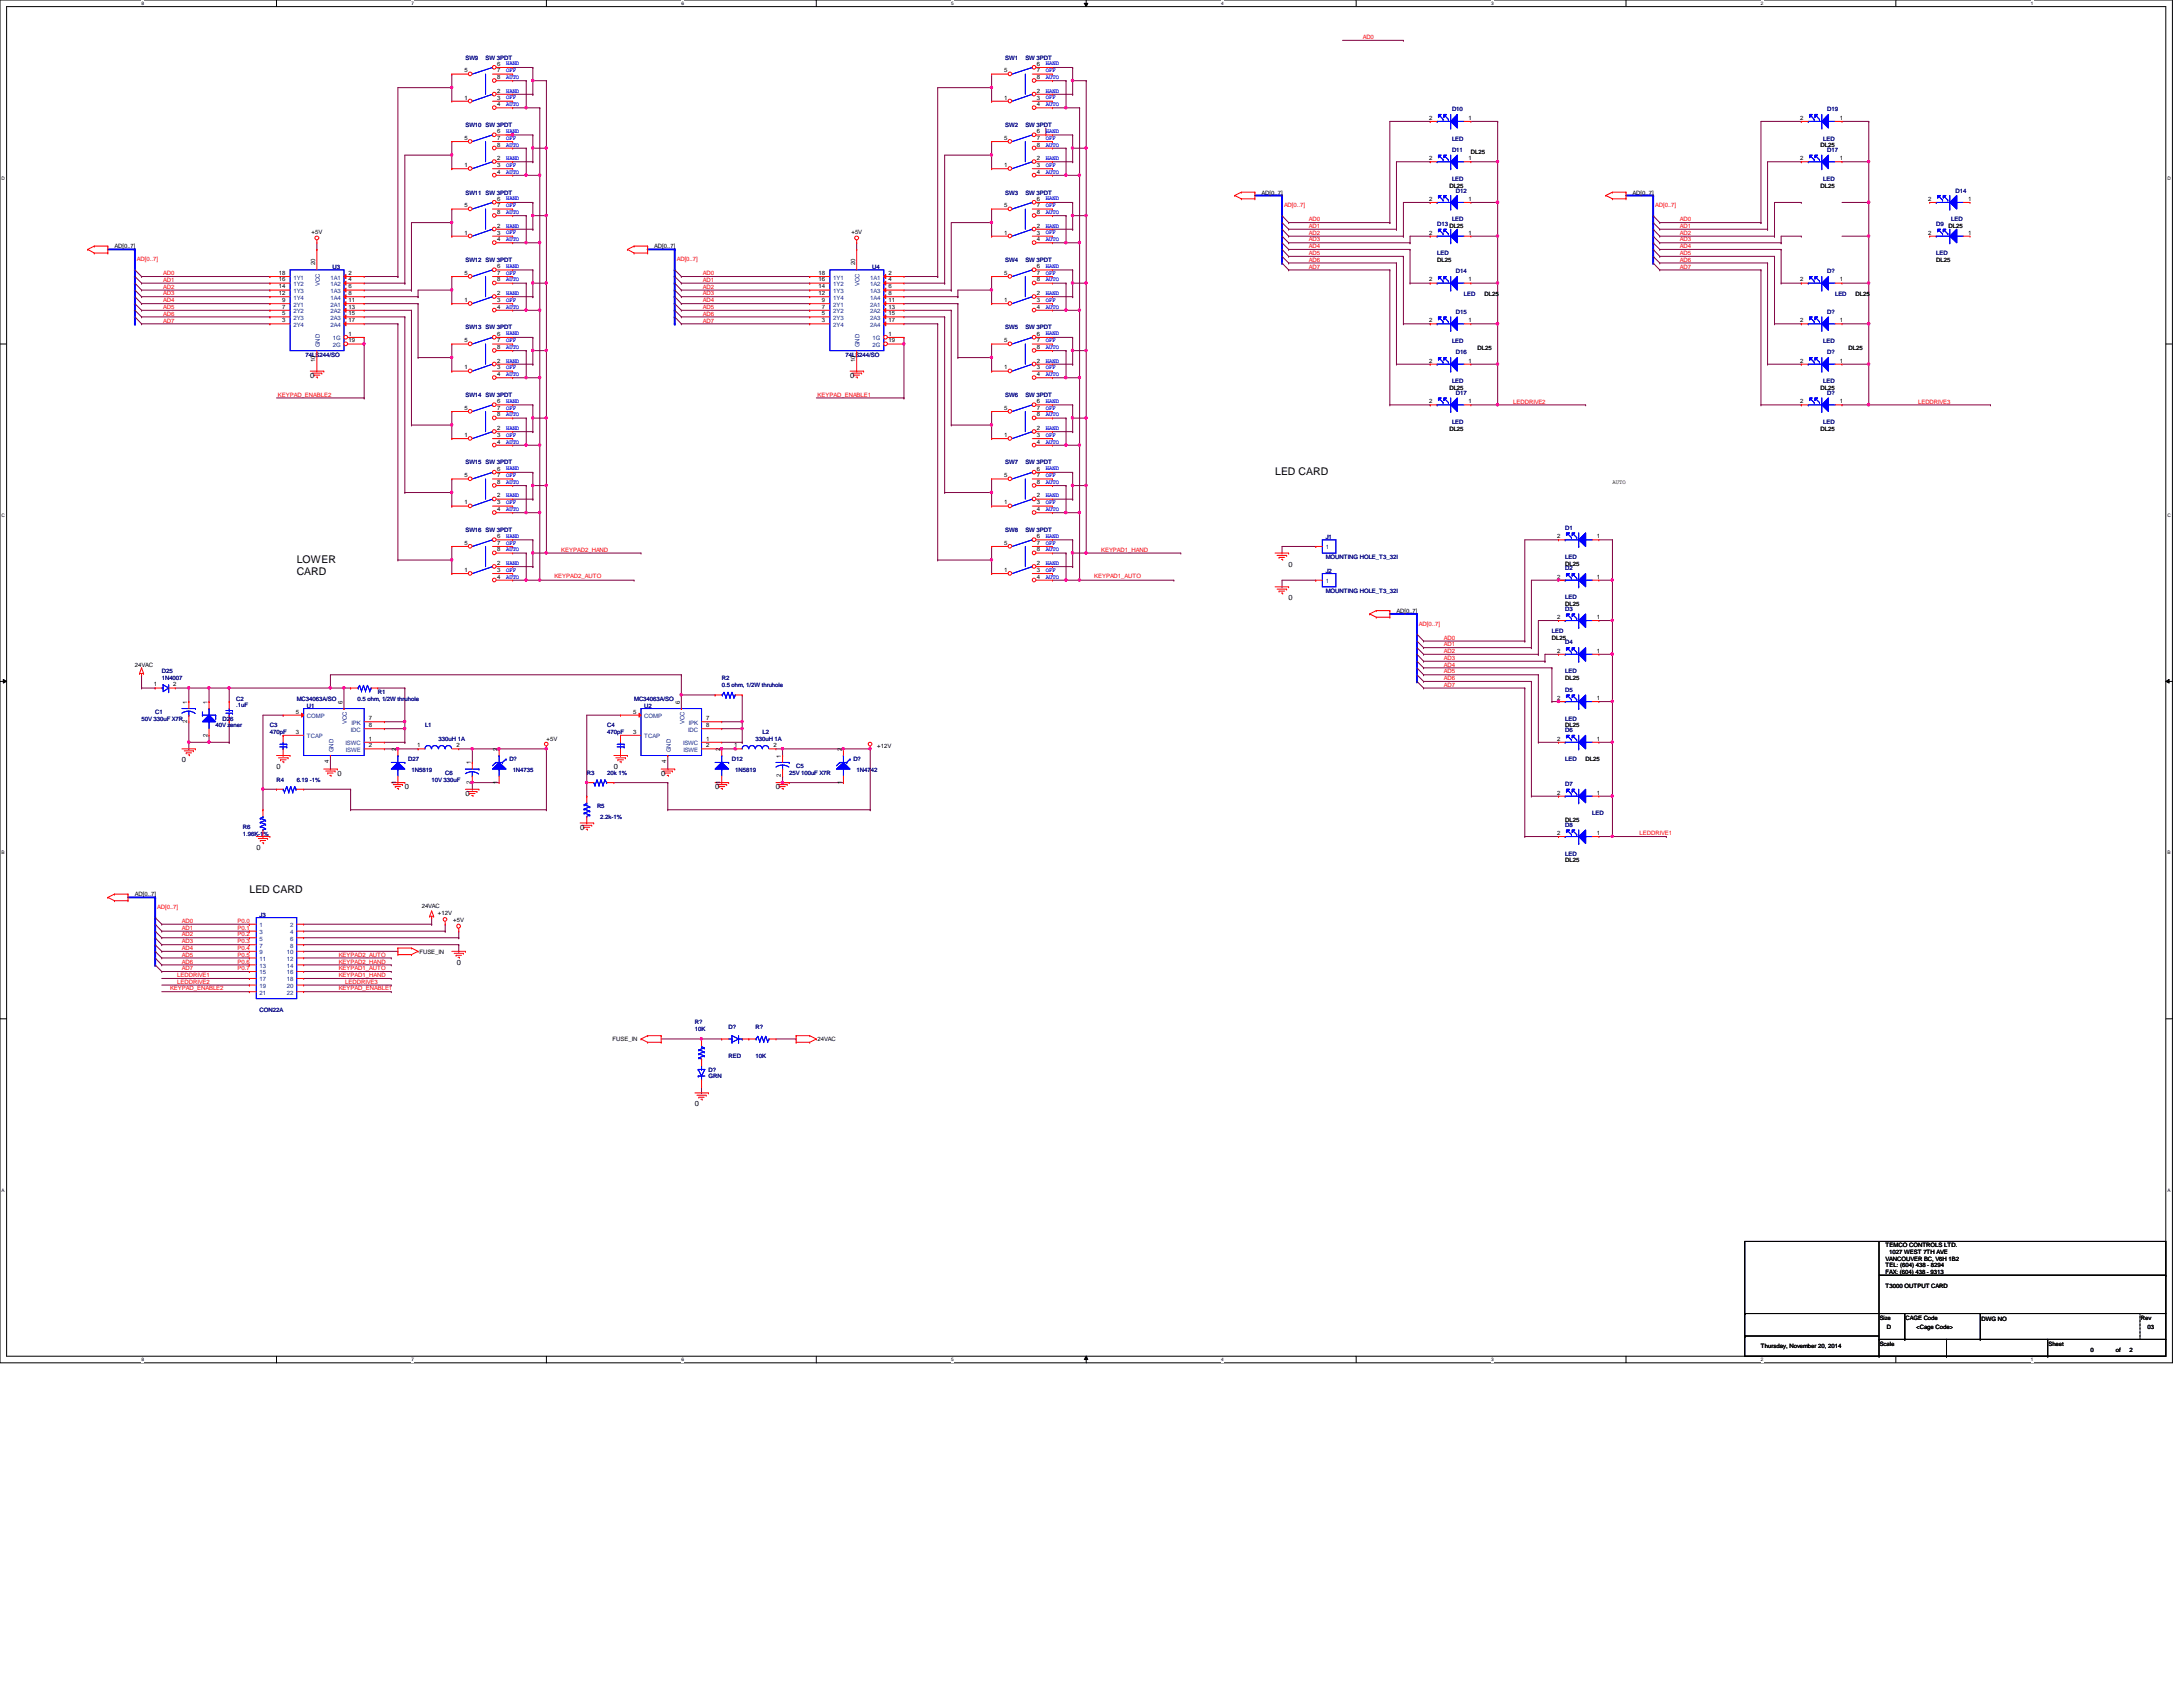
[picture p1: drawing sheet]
<svg xmlns="http://www.w3.org/2000/svg" width="279mm" height="216mm" viewBox="0 0 279 216" stroke-linecap="round" stroke-linejoin="round" font-family="sans-serif">
<defs><g id="words">
<g font-size="1.4">
<text x="163.2" y="60.8">LED CARD</text>
<text x="38" y="72">LOWER</text>
<text x="38" y="73.6">CARD</text>
<text x="31.9" y="114.3">LED CARD</text>
</g>
<g font-size=".9">
<text x="39.7" y="48.3">0</text>
<text x="108.8" y="48.3">0</text>
<text x="164.9" y="76.8">0</text>
<text x="164.9" y="72.5">0</text>
<text x="23.3" y="97.5">0</text>
<text x="35.4" y="98.4">0</text>
<text x="43.2" y="99.3">0</text>
<text x="51.8" y="101">0</text>
<text x="59.6" y="101.9">0</text>
<text x="78.6" y="98.4">0</text>
<text x="84.6" y="99.3">0</text>
<text x="91.5" y="101">0</text>
<text x="99.3" y="101">0</text>
<text x="74.3" y="106.2">0</text>
<text x="32.8" y="108.8">0</text>
<text x="58.5" y="123.4">0</text>
<text x="88.9" y="141.6">0</text>
</g>
<g font-size=".8" fill="#f00">
<text x="174.4" y="5">AD0</text>
<text x="164.3" y="26.5">AD[0..7]</text>
<text x="167.5" y="28.3">AD0</text>
<text x="167.5" y="29.2">AD1</text>
<text x="211.8" y="26.5">AD[0..7]</text>
<text x="215" y="29.2">AD1</text>
<text x="215" y="28.3">AD0</text>
<text x="17.5" y="33.4">AD[0..7]</text>
<text x="20.9" y="35.2">AD0</text>
<text x="86.6" y="33.4">AD[0..7]</text>
<text x="90" y="35.2">AD0</text>
<text x="167.5" y="32.6">AD5</text>
<text x="167.5" y="33.5">AD6</text>
<text x="167.5" y="31.7">AD4</text>
<text x="167.5" y="30.9">AD3</text>
<text x="167.5" y="30.1">AD2</text>
<text x="167.5" y="34.4">AD7</text>
<text x="215" y="33.5">AD6</text>
<text x="215" y="31.7">AD4</text>
<text x="215" y="30.1">AD2</text>
<text x="215" y="32.6">AD5</text>
<text x="215" y="30.9">AD3</text>
<text x="215" y="34.4">AD7</text>
<text x="20.9" y="37.8">AD3</text>
<text x="20.9" y="38.7">AD4</text>
<text x="20.9" y="39.5">AD5</text>
<text x="20.9" y="40.4">AD6</text>
<text x="20.9" y="41.3">AD7</text>
<text x="20.9" y="36.1">AD1</text>
<text x="20.9" y="37">AD2</text>
<text x="90" y="36.1">AD1</text>
<text x="90" y="38.7">AD4</text>
<text x="90" y="41.3">AD7</text>
<text x="90" y="39.5">AD5</text>
<text x="90" y="40.4">AD6</text>
<text x="90" y="37">AD2</text>
<text x="90" y="37.8">AD3</text>
<text x="35.6" y="50.8">KEYPAD_ENABLE2</text>
<text x="104.6" y="50.8">KEYPAD_ENABLE1</text>
<text x="193.7" y="51.6">LEDDRIVE2</text>
<text x="245.5" y="51.6">LEDDRIVE3</text>
<text x="71.8" y="70.6">KEYPAD2_HAND</text>
<text x="140.9" y="70.6">KEYPAD1_HAND</text>
<text x="71" y="74">KEYPAD2_AUTO</text>
<text x="140" y="74">KEYPAD1_AUTO</text>
<text x="181.6" y="80.1">AD[0..7]</text>
<text x="184.8" y="83.6">AD2</text>
<text x="184.8" y="82.7">AD1</text>
<text x="184.8" y="81.9">AD0</text>
<text x="184.8" y="85.3">AD4</text>
<text x="184.8" y="84.5">AD3</text>
<text x="184.8" y="86.2">AD5</text>
<text x="184.8" y="87">AD6</text>
<text x="184.8" y="87.9">AD7</text>
<text x="209.8" y="106.9">LEDDRIVE1</text>
<text x="20.1" y="116.3">AD[0..7]</text>
<text x="23.3" y="119">AD1</text>
<text x="23.3" y="118.1">AD0</text>
<text x="23.3" y="119.8">AD2</text>
<text x="30.4" y="119">P0.1</text>
<text x="30.4" y="118.1">P0.0</text>
<text x="30.4" y="119.8">P0.2</text>
<text x="22.7" y="125.9">LEDDRIVE2</text>
<text x="22.7" y="125.1">LEDDRIVE1</text>
<text x="23.3" y="120.7">AD3</text>
<text x="23.3" y="122.4">AD5</text>
<text x="23.3" y="123.3">AD6</text>
<text x="23.3" y="124.2">AD7</text>
<text x="23.3" y="121.6">AD4</text>
<text x="30.4" y="120.7">P0.3</text>
<text x="30.4" y="122.4">P0.5</text>
<text x="30.4" y="123.3">P0.6</text>
<text x="30.4" y="124.2">P0.7</text>
<text x="30.4" y="121.6">P0.4</text>
<text x="43.3" y="123.3">KEYPAD2_HAND</text>
<text x="43.3" y="122.4">KEYPAD2_AUTO</text>
<text x="43.3" y="125.1">KEYPAD1_HAND</text>
<text x="43.3" y="124.2">KEYPAD1_AUTO</text>
<text x="44.2" y="125.9">LEDDRIVE3</text>
<text x="21.8" y="126.7">KEYPAD_ENABLE2</text>
<text x="43.3" y="126.7">KEYPAD_ENABLE1</text>
</g>
<g font-size=".8">
<text x="59.4" y="9.3">5</text>
<text x="63.6" y="8.4">6</text>
<text x="63.6" y="10.1">8</text>
<text x="63.6" y="11.9">2</text>
<text x="63.6" y="9.3">7</text>
<text x="128.5" y="9.3">5</text>
<text x="132.7" y="8.4">6</text>
<text x="132.7" y="10.1">8</text>
<text x="132.7" y="11.9">2</text>
<text x="132.7" y="9.3">7</text>
<text x="59.4" y="17.9">5</text>
<text x="59.4" y="12.7">1</text>
<text x="63.6" y="17.1">6</text>
<text x="63.6" y="17.9">7</text>
<text x="63.6" y="13.6">4</text>
<text x="63.6" y="12.7">3</text>
<text x="128.5" y="12.7">1</text>
<text x="128.5" y="17.9">5</text>
<text x="132.7" y="13.6">4</text>
<text x="132.7" y="12.7">3</text>
<text x="132.7" y="17.1">6</text>
<text x="132.7" y="17.9">7</text>
<text x="182.9" y="15.3">2</text>
<text x="188" y="15.3">1</text>
<text x="230.4" y="15.3">2</text>
<text x="235.5" y="15.3">1</text>
<text x="59.4" y="21.4">1</text>
<text x="63.6" y="18.8">8</text>
<text x="63.6" y="20.5">2</text>
<text x="63.6" y="22.2">4</text>
<text x="63.6" y="21.4">3</text>
<text x="128.5" y="21.4">1</text>
<text x="132.7" y="18.8">8</text>
<text x="132.7" y="20.5">2</text>
<text x="132.7" y="22.2">4</text>
<text x="132.7" y="21.4">3</text>
<text x="182.9" y="20.5">2</text>
<text x="188" y="20.5">1</text>
<text x="188.3" y="19.7">DL25</text>
<text x="230.4" y="20.5">2</text>
<text x="233" y="18.8">DL25</text>
<text x="235.5" y="20.5">1</text>
<text x="39.9" y="29.9">+5V</text>
<text x="59.4" y="26.5">5</text>
<text x="63.6" y="25.7">6</text>
<text x="63.6" y="27.4">8</text>
<text x="63.6" y="29.1">2</text>
<text x="63.6" y="26.5">7</text>
<text x="109" y="29.9">+5V</text>
<text x="128.5" y="26.5">5</text>
<text x="132.7" y="25.7">6</text>
<text x="132.7" y="27.4">8</text>
<text x="132.7" y="29.1">2</text>
<text x="132.7" y="26.5">7</text>
<text x="161.5" y="24.9">AD[0..7]</text>
<text x="182.9" y="25.7">2</text>
<text x="185.5" y="29.2">DL25</text>
<text x="185.5" y="24">DL25</text>
<text x="188" y="25.7">1</text>
<text x="209" y="24.9">AD[0..7]</text>
<text x="233" y="24">DL25</text>
<text x="246.8" y="25.7">2</text>
<text x="249.4" y="29.2">DL25</text>
<text x="251.9" y="25.7">1</text>
<text x="14.6" y="31.8">AD[0..7]</text>
<text x="35.7" y="35.2">18</text>
<text x="40.3" y="34" transform="rotate(-90 40.3 34)">20</text>
<text x="44.6" y="35.2">2</text>
<text x="59.4" y="30">1</text>
<text x="59.4" y="35.2">5</text>
<text x="63.6" y="30.9">4</text>
<text x="63.6" y="30">3</text>
<text x="63.6" y="34.3">6</text>
<text x="63.6" y="35.2">7</text>
<text x="83.7" y="31.8">AD[0..7]</text>
<text x="104.8" y="35.2">18</text>
<text x="109.4" y="34" transform="rotate(-90 109.4 34)">20</text>
<text x="113.7" y="35.2">2</text>
<text x="128.5" y="35.2">5</text>
<text x="128.5" y="30">1</text>
<text x="132.7" y="34.3">6</text>
<text x="132.7" y="35.2">7</text>
<text x="132.7" y="30.9">4</text>
<text x="132.7" y="30">3</text>
<text x="182.9" y="30">2</text>
<text x="183.9" y="33.5">DL25</text>
<text x="188" y="30">1</text>
<text x="246.8" y="30">2</text>
<text x="247.8" y="33.5">DL25</text>
<text x="251.9" y="30">1</text>
<text x="35.7" y="36">16</text>
<text x="35.7" y="36.9">14</text>
<text x="35.7" y="37.8">12</text>
<text x="36.1" y="38.7">9</text>
<text x="36.1" y="39.5">7</text>
<text x="36.1" y="40.3">5</text>
<text x="36.1" y="41.2">3</text>
<text x="44.6" y="36">4</text>
<text x="44.6" y="36.9">6</text>
<text x="44.6" y="37.8">8</text>
<text x="44.6" y="38.7">11</text>
<text x="44.6" y="39.5">13</text>
<text x="44.6" y="40.3">15</text>
<text x="44.6" y="41.2">17</text>
<text x="59.4" y="38.7">1</text>
<text x="63.6" y="36">8</text>
<text x="63.6" y="37.8">2</text>
<text x="63.6" y="39.5">4</text>
<text x="63.6" y="38.7">3</text>
<text x="104.8" y="36">16</text>
<text x="104.8" y="36.9">14</text>
<text x="104.8" y="37.8">12</text>
<text x="105.2" y="38.7">9</text>
<text x="105.2" y="39.5">7</text>
<text x="105.2" y="40.3">5</text>
<text x="105.2" y="41.2">3</text>
<text x="113.7" y="36">4</text>
<text x="113.7" y="36.9">6</text>
<text x="113.7" y="37.8">8</text>
<text x="113.7" y="38.7">11</text>
<text x="113.7" y="39.5">13</text>
<text x="113.7" y="40.3">15</text>
<text x="113.7" y="41.2">17</text>
<text x="128.5" y="38.7">1</text>
<text x="132.7" y="36">8</text>
<text x="132.7" y="37.8">2</text>
<text x="132.7" y="39.5">4</text>
<text x="132.7" y="38.7">3</text>
<text x="182.9" y="36">2</text>
<text x="182.9" y="41.2">2</text>
<text x="188" y="36">1</text>
<text x="188" y="41.2">1</text>
<text x="190" y="37.8">DL25</text>
<text x="230.4" y="41.2">2</text>
<text x="230.4" y="36">2</text>
<text x="235.5" y="41.2">1</text>
<text x="235.5" y="36">1</text>
<text x="237.5" y="37.8">DL25</text>
<text x="40.3" y="46.3" transform="rotate(-90 40.3 46.3)">10</text>
<text x="44.6" y="43">1</text>
<text x="44.6" y="43.8">19</text>
<text x="59.4" y="47.3">1</text>
<text x="59.4" y="43.8">5</text>
<text x="63.6" y="43">6</text>
<text x="63.6" y="44.7">8</text>
<text x="63.6" y="46.4">2</text>
<text x="63.6" y="43.8">7</text>
<text x="63.6" y="47.3">3</text>
<text x="109.4" y="46.3" transform="rotate(-90 109.4 46.3)">10</text>
<text x="113.7" y="43">1</text>
<text x="113.7" y="43.8">19</text>
<text x="128.5" y="47.3">1</text>
<text x="128.5" y="43.8">5</text>
<text x="132.7" y="43">6</text>
<text x="132.7" y="44.7">8</text>
<text x="132.7" y="46.4">2</text>
<text x="132.7" y="43.8">7</text>
<text x="132.7" y="47.3">3</text>
<text x="182.9" y="46.4">2</text>
<text x="188" y="46.4">1</text>
<text x="189.1" y="44.7">DL25</text>
<text x="230.4" y="46.4">2</text>
<text x="235.5" y="46.4">1</text>
<text x="236.6" y="44.7">DL25</text>
<text x="59.4" y="52.5">5</text>
<text x="63.6" y="48.1">4</text>
<text x="63.6" y="51.6">6</text>
<text x="63.6" y="53.3">8</text>
<text x="63.6" y="52.5">7</text>
<text x="128.5" y="52.5">5</text>
<text x="132.7" y="48.1">4</text>
<text x="132.7" y="51.6">6</text>
<text x="132.7" y="53.3">8</text>
<text x="132.7" y="52.5">7</text>
<text x="182.9" y="51.6">2</text>
<text x="185.5" y="49.9">DL25</text>
<text x="188" y="51.6">1</text>
<text x="230.4" y="51.6">2</text>
<text x="233" y="49.9">DL25</text>
<text x="235.5" y="51.6">1</text>
<text x="59.4" y="55.9">1</text>
<text x="63.6" y="55">2</text>
<text x="63.6" y="56.8">4</text>
<text x="63.6" y="55.9">3</text>
<text x="128.5" y="55.9">1</text>
<text x="132.7" y="55">2</text>
<text x="132.7" y="56.8">4</text>
<text x="132.7" y="55.9">3</text>
<text x="185.5" y="55.1">DL25</text>
<text x="233" y="55.1">DL25</text>
<text x="59.4" y="64.6">1</text>
<text x="59.4" y="61.1">5</text>
<text x="63.6" y="60.2">6</text>
<text x="63.6" y="61.9">8</text>
<text x="63.6" y="63.7">2</text>
<text x="63.6" y="65.4">4</text>
<text x="63.6" y="61.1">7</text>
<text x="63.6" y="64.6">3</text>
<text x="128.5" y="64.6">1</text>
<text x="128.5" y="61.1">5</text>
<text x="132.7" y="60.2">6</text>
<text x="132.7" y="61.9">8</text>
<text x="132.7" y="63.7">2</text>
<text x="132.7" y="65.4">4</text>
<text x="132.7" y="61.1">7</text>
<text x="132.7" y="64.6">3</text>
<text x="206.4" y="61.9">AUTO</text>
<text x="59.4" y="69.7">5</text>
<text x="63.6" y="68.9">6</text>
<text x="63.6" y="70.6">8</text>
<text x="63.6" y="69.7">7</text>
<text x="128.5" y="69.7">5</text>
<text x="132.7" y="68.9">6</text>
<text x="132.7" y="70.6">8</text>
<text x="132.7" y="69.7">7</text>
<text x="199.3" y="68.9">2</text>
<text x="204.4" y="68.9">1</text>
<text x="59.4" y="73.2">1</text>
<text x="63.6" y="72.3">2</text>
<text x="63.6" y="74">4</text>
<text x="63.6" y="73.2">3</text>
<text x="128.5" y="73.2">1</text>
<text x="132.7" y="72.3">2</text>
<text x="132.7" y="74">4</text>
<text x="132.7" y="73.2">3</text>
<text x="199.3" y="74">2</text>
<text x="200.3" y="72.4">DL25</text>
<text x="200.3" y="77.6">DL25</text>
<text x="204.4" y="74">1</text>
<text x="178.7" y="78.4">AD[0..7]</text>
<text x="198.6" y="81.9">DL25</text>
<text x="199.3" y="79.2">2</text>
<text x="199.3" y="83.5">2</text>
<text x="204.4" y="79.2">1</text>
<text x="204.4" y="83.5">1</text>
<text x="17.3" y="85.3">24VAC</text>
<text x="19.7" y="87.8">1</text>
<text x="22.2" y="87.8">2</text>
<text x="199.3" y="89.6">2</text>
<text x="200.3" y="87.1">DL25</text>
<text x="204.4" y="89.6">1</text>
<text x="24" y="92.5" transform="rotate(-90 24 92.5)">2</text>
<text x="24" y="90.1" transform="rotate(-90 24 90.1)">1</text>
<text x="26.5" y="94.3" transform="rotate(-90 26.5 94.3)">2</text>
<text x="26.5" y="90.1" transform="rotate(-90 26.5 90.1)">1</text>
<text x="37.8" y="91.3">5</text>
<text x="37.8" y="93.9">3</text>
<text x="43.8" y="90.1" transform="rotate(-90 43.8 90.1)">6</text>
<text x="47.2" y="92.2">7</text>
<text x="47.2" y="93">8</text>
<text x="47.2" y="94.8">1</text>
<text x="47.2" y="95.6">2</text>
<text x="53.4" y="95.6">1</text>
<text x="58.4" y="95.6">2</text>
<text x="69.9" y="94.8">+5V</text>
<text x="81" y="91.3">5</text>
<text x="81" y="93.9">3</text>
<text x="87" y="90.1" transform="rotate(-90 87 90.1)">6</text>
<text x="90.4" y="92.2">7</text>
<text x="90.4" y="93">8</text>
<text x="90.4" y="94.8">1</text>
<text x="90.4" y="95.6">2</text>
<text x="94" y="95.6">1</text>
<text x="99" y="95.6">2</text>
<text x="112.3" y="95.7">+12V</text>
<text x="199.3" y="94.8">2</text>
<text x="200.3" y="93.1">DL25</text>
<text x="204.4" y="94.8">1</text>
<text x="42.1" y="97.7" transform="rotate(-90 42.1 97.7)">4</text>
<text x="50.7" y="100.3" transform="rotate(-90 50.7 100.3)">1</text>
<text x="50.7" y="96.1" transform="rotate(-90 50.7 96.1)">2</text>
<text x="60.2" y="100.3" transform="rotate(-90 60.2 100.3)">2</text>
<text x="60.2" y="97.8" transform="rotate(-90 60.2 97.8)">1</text>
<text x="63.7" y="100.3" transform="rotate(-90 63.7 100.3)">1</text>
<text x="63.7" y="96.1" transform="rotate(-90 63.7 96.1)">2</text>
<text x="85.3" y="97.7" transform="rotate(-90 85.3 97.7)">4</text>
<text x="92.2" y="100.3" transform="rotate(-90 92.2 100.3)">1</text>
<text x="92.2" y="96.1" transform="rotate(-90 92.2 96.1)">2</text>
<text x="99.9" y="99.4" transform="rotate(-90 99.9 99.4)">2</text>
<text x="99.9" y="97" transform="rotate(-90 99.9 97)">1</text>
<text x="107.7" y="100.3" transform="rotate(-90 107.7 100.3)">1</text>
<text x="107.7" y="96.1" transform="rotate(-90 107.7 96.1)">2</text>
<text x="199.3" y="101.7">2</text>
<text x="202.9" y="97.4">DL25</text>
<text x="204.4" y="101.7">1</text>
<text x="199.3" y="106.8">2</text>
<text x="200.3" y="105.2">DL25</text>
<text x="204.4" y="106.8">1</text>
<text x="200.3" y="110.4">DL25</text>
<text x="17.3" y="114.7">AD[0..7]</text>
<text x="54" y="116.2">24VAC</text>
<text x="56" y="117.1">+12V</text>
<text x="58" y="118">+5V</text>
<text x="53.7" y="122">FUSE_IN</text>
<text x="78.4" y="133.3">FUSE_IN</text>
<text x="104.6" y="133.3">24VAC</text>
<text x="241.3" y="159.6">TEMCO CONTROLS LTD.</text>
<text x="241.3" y="161.3">VANCOUVER BC, V6H 1B2</text>
<text x="241.8" y="160.5">1027 WEST 7TH AVE</text>
<text x="241.3" y="163.1">FAX: (604) 438 - 9313</text>
<text x="241.3" y="162.2">TEL: (604) 438 - 8294</text>
<text x="241.3" y="164.8">T3000 OUTPUT CARD</text>
<text x="225.4" y="172.6">Thursday, November 20, 2014</text>
<text x="240.6" y="169">Size</text>
<text x="240.6" y="172.2">Scale</text>
<text x="241.5" y="170.1">D</text>
<text x="243.9" y="169">CAGE Code</text>
<text x="245.2" y="170.1">&lt;Cage Code&gt;</text>
<text x="253.6" y="169">DWG NO</text>
<text x="262.2" y="172.2">Sheet</text>
<text x="267.5" y="173.1">0</text>
<text x="270.8" y="173.1">of</text>
<text x="272.5" y="173.1">2</text>
<text x="274" y="169">Rev</text>
<text x="274.9" y="170.1">03</text>
</g>
<g font-size=".8" fill="#000080">
<text x="59.6" y="7.6">SW9</text>
<text x="62.1" y="7.6">SW 3PDT</text>
<text x="128.7" y="7.6">SW1</text>
<text x="131.2" y="7.6">SW 3PDT</text>
<text x="59.6" y="16.3">SW10 SW 3PDT</text>
<text x="128.7" y="16.3">SW2</text>
<text x="131.2" y="16.3">SW 3PDT</text>
<text x="185.8" y="14.3">D10</text>
<text x="185.8" y="18">LED</text>
<text x="233.3" y="18">LED</text>
<text x="233.8" y="14.3">D19</text>
<text x="185.8" y="19.4">D11</text>
<text x="185.8" y="23.2">LED</text>
<text x="233.3" y="23.2">LED</text>
<text x="233.8" y="19.4">D17</text>
<text x="59.6" y="24.9">SW11 SW 3PDT</text>
<text x="128.7" y="24.9">SW3</text>
<text x="131.2" y="24.9">SW 3PDT</text>
<text x="183.9" y="29">D13</text>
<text x="185.8" y="28.3">LED</text>
<text x="186.4" y="24.6">D12</text>
<text x="247.8" y="29">D9</text>
<text x="249.7" y="28.3">LED</text>
<text x="250.3" y="24.6">D14</text>
<text x="42.5" y="34.5">U3</text>
<text x="59.6" y="33.5">SW12 SW 3PDT</text>
<text x="111.6" y="34.5">U4</text>
<text x="128.7" y="33.5">SW4</text>
<text x="131.2" y="33.5">SW 3PDT</text>
<text x="183.9" y="32.6">LED</text>
<text x="186.4" y="35">D14</text>
<text x="233.8" y="35">D?</text>
<text x="247.8" y="32.6">LED</text>
<text x="186.4" y="40.2">D15</text>
<text x="187.4" y="37.8">LED</text>
<text x="233.8" y="40.2">D?</text>
<text x="234.9" y="37.8">LED</text>
<text x="39.1" y="45.7">74LS244/SO</text>
<text x="59.6" y="42.2">SW13 SW 3PDT</text>
<text x="108.2" y="45.7">74LS244/SO</text>
<text x="128.7" y="42.2">SW5</text>
<text x="131.2" y="42.2">SW 3PDT</text>
<text x="185.8" y="43.9">LED</text>
<text x="186.4" y="45.3">D16</text>
<text x="233.3" y="43.9">LED</text>
<text x="233.8" y="45.3">D?</text>
<text x="59.6" y="50.8">SW14 SW 3PDT</text>
<text x="128.7" y="50.8">SW6</text>
<text x="131.2" y="50.8">SW 3PDT</text>
<text x="185.8" y="49.1">LED</text>
<text x="186.4" y="50.5">D17</text>
<text x="233.3" y="49.1">LED</text>
<text x="233.8" y="50.5">D?</text>
<text x="59.6" y="59.4">SW15 SW 3PDT</text>
<text x="128.7" y="59.4">SW7</text>
<text x="131.2" y="59.4">SW 3PDT</text>
<text x="185.8" y="54.2">LED</text>
<text x="233.3" y="54.2">LED</text>
<text x="59.6" y="68.1">SW16 SW 3PDT</text>
<text x="128.7" y="68.1">SW8</text>
<text x="131.2" y="68.1">SW 3PDT</text>
<text x="169.7" y="69">J1</text>
<text x="169.7" y="71.6">MOUNTING HOLE_T3_32I</text>
<text x="200.3" y="67.8">D1</text>
<text x="200.3" y="71.5">LED</text>
<text x="169.7" y="73.3">J2</text>
<text x="169.7" y="75.9">MOUNTING HOLE_T3_32I</text>
<text x="200.3" y="73">D2</text>
<text x="200.3" y="76.7">LED</text>
<text x="198.6" y="81">LED</text>
<text x="200.3" y="78.1">D3</text>
<text x="200.3" y="82.5">D4</text>
<text x="20.7" y="86.2">D25</text>
<text x="20.7" y="87.1">1N4007</text>
<text x="30.2" y="89.7">C2</text>
<text x="38" y="89.7">MC34063A/SO</text>
<text x="45.8" y="89.7">0.5 ohm, 1/2W thruhole</text>
<text x="48.3" y="88.8">R1</text>
<text x="81.2" y="89.7">MC34063A/SO</text>
<text x="92.4" y="87.1">R2</text>
<text x="92.4" y="87.9">0.5 ohm, 1/2W thruhole</text>
<text x="200.3" y="88.5">D5</text>
<text x="200.3" y="86.2">LED</text>
<text x="18.1" y="92.2">50V 330uF X7R</text>
<text x="19.9" y="91.4">C1</text>
<text x="27.6" y="93.1">40V zener</text>
<text x="28.5" y="92.2">D26</text>
<text x="30.2" y="90.5">.1uF</text>
<text x="34.5" y="93.1">C3</text>
<text x="34.5" y="94">470pF</text>
<text x="39.3" y="90.6">U1</text>
<text x="54.4" y="93.1">L1</text>
<text x="56.1" y="94.8">330uH 1A</text>
<text x="77.7" y="93.1">C4</text>
<text x="77.7" y="94">470pF</text>
<text x="82.5" y="90.6">U2</text>
<text x="96.7" y="94.8">330uH 1A</text>
<text x="97.6" y="94">L2</text>
<text x="200.3" y="93.7">D6</text>
<text x="200.3" y="92.2">LED</text>
<text x="35.4" y="100">R4</text>
<text x="38" y="100">6.19 -1%</text>
<text x="52.2" y="97.4">D27</text>
<text x="52.7" y="98.8">1N5819</text>
<text x="55.2" y="100">10V 330uF</text>
<text x="57" y="99.1">C6</text>
<text x="65.2" y="97.4">D?</text>
<text x="65.6" y="98.8">1N4735</text>
<text x="75.1" y="99.1">R3</text>
<text x="77.7" y="99.1">20k 1%</text>
<text x="93.7" y="97.4">D12</text>
<text x="94.1" y="98.8">1N5819</text>
<text x="101" y="99.1">25V 100uF X7R</text>
<text x="101.9" y="98.3">C5</text>
<text x="109.2" y="97.4">D?</text>
<text x="109.6" y="98.8">1N4742</text>
<text x="200.3" y="100.6">D7</text>
<text x="200.3" y="97.4">LED</text>
<text x="31.1" y="106">R6</text>
<text x="31.1" y="106.9">1.96K-1%</text>
<text x="76.4" y="103.5">R5</text>
<text x="76.8" y="104.9">2.2k-1%</text>
<text x="200.3" y="105.8">D8</text>
<text x="203.8" y="104.4">LED</text>
<text x="200.3" y="109.5">LED</text>
<text x="33.2" y="117.4">J3</text>
<text x="33.2" y="129.5">CON22A</text>
<text x="88.9" y="131.1">R?</text>
<text x="88.9" y="132">10K</text>
<text x="93.3" y="131.7">D?</text>
<text x="96.7" y="131.7">R?</text>
<text x="90.7" y="137.2">D?</text>
<text x="93.3" y="135.4">RED</text>
<text x="96.7" y="135.4">10K</text>
<text x="90.7" y="138">GRN</text>
</g>
<g font-size=".8" fill="#00f">
<text x="64.8" y="8.4">HAND</text>
<text x="64.8" y="9.3">OFF</text>
<text x="64.8" y="10.1">AUTO</text>
<text x="64.8" y="11.9">HAND</text>
<text x="133.9" y="8.4">HAND</text>
<text x="133.9" y="9.3">OFF</text>
<text x="133.9" y="10.1">AUTO</text>
<text x="133.9" y="11.9">HAND</text>
<text x="64.8" y="17">HAND</text>
<text x="64.8" y="17.9">OFF</text>
<text x="64.8" y="13.6">AUTO</text>
<text x="64.8" y="12.7">OFF</text>
<text x="133.9" y="13.6">AUTO</text>
<text x="133.9" y="12.7">OFF</text>
<text x="133.9" y="17">HAND</text>
<text x="133.9" y="17.9">OFF</text>
<text x="64.8" y="18.8">AUTO</text>
<text x="64.8" y="22.2">AUTO</text>
<text x="64.8" y="21.3">OFF</text>
<text x="64.8" y="20.5">HAND</text>
<text x="133.9" y="18.8">AUTO</text>
<text x="133.9" y="22.2">AUTO</text>
<text x="133.9" y="21.3">OFF</text>
<text x="133.9" y="20.5">HAND</text>
<text x="64.8" y="25.7">HAND</text>
<text x="64.8" y="26.5">OFF</text>
<text x="64.8" y="27.4">AUTO</text>
<text x="64.8" y="30">OFF</text>
<text x="64.8" y="29.1">HAND</text>
<text x="133.9" y="25.7">HAND</text>
<text x="133.9" y="26.5">OFF</text>
<text x="133.9" y="27.4">AUTO</text>
<text x="133.9" y="30">OFF</text>
<text x="133.9" y="29.1">HAND</text>
<text x="64.8" y="30.9">AUTO</text>
<text x="64.8" y="34.3">HAND</text>
<text x="64.8" y="35.2">OFF</text>
<text x="133.9" y="34.3">HAND</text>
<text x="133.9" y="35.2">OFF</text>
<text x="133.9" y="30.9">AUTO</text>
<text x="64.8" y="36">AUTO</text>
<text x="64.8" y="39.5">AUTO</text>
<text x="64.8" y="38.6">OFF</text>
<text x="64.8" y="37.8">HAND</text>
<text x="133.9" y="36">AUTO</text>
<text x="133.9" y="39.5">AUTO</text>
<text x="133.9" y="38.6">OFF</text>
<text x="133.9" y="37.8">HAND</text>
<text x="64.8" y="42.9">HAND</text>
<text x="64.8" y="43.8">OFF</text>
<text x="64.8" y="44.7">AUTO</text>
<text x="64.8" y="47.2">OFF</text>
<text x="64.8" y="46.4">HAND</text>
<text x="133.9" y="42.9">HAND</text>
<text x="133.9" y="43.8">OFF</text>
<text x="133.9" y="44.7">AUTO</text>
<text x="133.9" y="47.2">OFF</text>
<text x="133.9" y="46.4">HAND</text>
<text x="64.8" y="48.1">AUTO</text>
<text x="64.8" y="51.6">HAND</text>
<text x="64.8" y="52.5">OFF</text>
<text x="64.8" y="53.3">AUTO</text>
<text x="133.9" y="48.1">AUTO</text>
<text x="133.9" y="51.6">HAND</text>
<text x="133.9" y="52.5">OFF</text>
<text x="133.9" y="53.3">AUTO</text>
<text x="64.8" y="56.8">AUTO</text>
<text x="64.8" y="55.9">OFF</text>
<text x="64.8" y="55">HAND</text>
<text x="133.9" y="56.8">AUTO</text>
<text x="133.9" y="55.9">OFF</text>
<text x="133.9" y="55">HAND</text>
<text x="64.8" y="60.2">HAND</text>
<text x="64.8" y="61.1">OFF</text>
<text x="64.8" y="61.9">AUTO</text>
<text x="64.8" y="65.4">AUTO</text>
<text x="64.8" y="64.5">OFF</text>
<text x="64.8" y="63.7">HAND</text>
<text x="133.9" y="60.2">HAND</text>
<text x="133.9" y="61.1">OFF</text>
<text x="133.9" y="61.9">AUTO</text>
<text x="133.9" y="65.4">AUTO</text>
<text x="133.9" y="64.5">OFF</text>
<text x="133.9" y="63.7">HAND</text>
<text x="64.8" y="68.8">HAND</text>
<text x="64.8" y="69.7">OFF</text>
<text x="64.8" y="70.6">AUTO</text>
<text x="133.9" y="68.8">HAND</text>
<text x="133.9" y="69.7">OFF</text>
<text x="133.9" y="70.6">AUTO</text>
<text x="64.8" y="74">AUTO</text>
<text x="64.8" y="73.2">OFF</text>
<text x="64.8" y="72.3">HAND</text>
<text x="133.9" y="74">AUTO</text>
<text x="133.9" y="73.2">OFF</text>
<text x="133.9" y="72.3">HAND</text>
</g>
<g font-size=".8" fill="#004080">
<text x="37.5" y="35.8">1Y1</text>
<text x="42.3" y="35.8">1A1</text>
<text x="106.6" y="35.8">1Y1</text>
<text x="111.4" y="35.8">1A1</text>
<text x="37.5" y="36.6">1Y2</text>
<text x="37.5" y="37.5">1Y3</text>
<text x="37.5" y="38.4">1Y4</text>
<text x="37.5" y="39.2">2Y1</text>
<text x="37.5" y="40.1">2Y2</text>
<text x="37.5" y="40.9">2Y3</text>
<text x="37.5" y="41.8">2Y4</text>
<text x="40.9" y="36.6" transform="rotate(-90 40.9 36.6)">VCC</text>
<text x="42.3" y="36.6">1A2</text>
<text x="42.3" y="37.5">1A3</text>
<text x="42.3" y="38.4">1A4</text>
<text x="42.3" y="39.2">2A1</text>
<text x="42.3" y="40.1">2A2</text>
<text x="42.3" y="40.9">2A3</text>
<text x="42.3" y="41.8">2A4</text>
<text x="106.6" y="36.6">1Y2</text>
<text x="106.6" y="37.5">1Y3</text>
<text x="106.6" y="38.4">1Y4</text>
<text x="106.6" y="39.2">2Y1</text>
<text x="106.6" y="40.1">2Y2</text>
<text x="106.6" y="40.9">2Y3</text>
<text x="106.6" y="41.8">2Y4</text>
<text x="110" y="36.6" transform="rotate(-90 110 36.6)">VCC</text>
<text x="111.4" y="36.6">1A2</text>
<text x="111.4" y="37.5">1A3</text>
<text x="111.4" y="38.4">1A4</text>
<text x="111.4" y="39.2">2A1</text>
<text x="111.4" y="40.1">2A2</text>
<text x="111.4" y="40.9">2A3</text>
<text x="111.4" y="41.8">2A4</text>
<text x="40.9" y="44.4" transform="rotate(-90 40.9 44.4)">GND</text>
<text x="42.6" y="43.6">1G</text>
<text x="42.6" y="44.4">2G</text>
<text x="110" y="44.4" transform="rotate(-90 110 44.4)">GND</text>
<text x="111.7" y="43.6">1G</text>
<text x="111.7" y="44.4">2G</text>
<text x="169.7" y="70.3">1</text>
<text x="169.7" y="74.6">1</text>
<text x="39.3" y="91.9">COMP</text>
<text x="39.3" y="94.5">TCAP</text>
<text x="44.2" y="95.4">ISWC</text>
<text x="44.4" y="92.7" transform="rotate(-90 44.4 92.7)">VCC</text>
<text x="44.9" y="93.6">IDC</text>
<text x="45" y="92.8">IPK</text>
<text x="82.5" y="91.9">COMP</text>
<text x="82.5" y="94.5">TCAP</text>
<text x="87.4" y="95.4">ISWC</text>
<text x="87.6" y="92.7" transform="rotate(-90 87.6 92.7)">VCC</text>
<text x="88.1" y="93.6">IDC</text>
<text x="88.2" y="92.8">IPK</text>
<text x="42.7" y="96.3" transform="rotate(-90 42.7 96.3)">GND</text>
<text x="44.3" y="96.2">ISWE</text>
<text x="85.9" y="96.3" transform="rotate(-90 85.9 96.3)">GND</text>
<text x="87.5" y="96.2">ISWE</text>
<text x="33.2" y="118.7">1</text>
<text x="33.2" y="119.5">3</text>
<text x="37.1" y="118.7">2</text>
<text x="37.1" y="119.5">4</text>
<text x="33.2" y="120.4">5</text>
<text x="33.2" y="121.3">7</text>
<text x="33.2" y="122.1">9</text>
<text x="33.2" y="123">11</text>
<text x="33.2" y="123.9">13</text>
<text x="33.2" y="124.7">15</text>
<text x="33.2" y="125.6">17</text>
<text x="36.7" y="122.1">10</text>
<text x="36.7" y="123">12</text>
<text x="36.7" y="123.9">14</text>
<text x="36.7" y="124.7">16</text>
<text x="36.7" y="125.6">18</text>
<text x="37.1" y="120.4">6</text>
<text x="37.1" y="121.3">8</text>
<text x="33.2" y="126.4">19</text>
<text x="33.2" y="127.3">21</text>
<text x="36.7" y="126.4">20</text>
<text x="36.7" y="127.3">22</text>
</g>
<g font-size=".6">
<text x="18.1" y=".6">8</text>
<text x="52.7" y=".6">7</text>
<text x="87.2" y=".6">6</text>
<text x="121.8" y=".6">5</text>
<text x="156.3" y=".6">4</text>
<text x="190.8" y=".6">3</text>
<text x="225.4" y=".6">2</text>
<text x="259.9" y=".6">1</text>
<text x=".2" y="23">D</text>
<text x="277.4" y="23">D</text>
<text x=".2" y="66.2">C</text>
<text x="277.4" y="66.2">C</text>
<text x=".2" y="109.3">B</text>
<text x="277.4" y="109.3">B</text>
<text x=".2" y="152.5">A</text>
<text x="277.4" y="152.5">A</text>
<text x="18.1" y="174.2">8</text>
<text x="52.7" y="174.2">7</text>
<text x="87.2" y="174.2">6</text>
<text x="121.8" y="174.2">5</text>
<text x="156.3" y="174.2">4</text>
<text x="190.8" y="174.2">3</text>
<text x="225.4" y="174.2">2</text>
<text x="259.9" y="174.2">1</text>
</g>
</g></defs>
<path d="M0 0h278v174.4h-278zM.8 .8h276.4v172.8h-276.4z" fill="none" stroke="#000" stroke-width=".13"/>
<g fill="#fff">
<path d="M18.1 .1h.3v.7h-.3z"/>
<path d="M18.1 173.7h.3v.6h-.3z"/>
</g>
<path d="M35.4 0v.8M35.4 173.6v.8" fill="none" stroke="#000" stroke-width=".13"/>
<g fill="#fff">
<path d="M52.7 .1h.3v.7h-.3z"/>
<path d="M52.7 173.7h.3v.6h-.3z"/>
</g>
<path d="M69.9 0v.8M69.9 173.6v.8" fill="none" stroke="#000" stroke-width=".13"/>
<g fill="#fff">
<path d="M87.2 .1h.3v.7h-.3z"/>
<path d="M87.2 173.7h.3v.6h-.3z"/>
</g>
<path d="M104.5 0v.8M104.5 173.6v.8" fill="none" stroke="#000" stroke-width=".13"/>
<g fill="#fff">
<path d="M121.8 .1h.2v.7h-.2z"/>
<path d="M121.8 173.7h.2v.6h-.2z"/>
</g>
<path d="M138.8 .4h.4l-.2 .4zM139 0v.8M139 173.6l.2 .4h-.4zM139 173.6v.8" fill="none" stroke="#000" stroke-width=".13"/>
<path d="M138.8 .4h.4l-.2 .4zM139 173.6l.2 .4h-.4z" fill="#000"/>
<g fill="#fff">
<path d="M156.3 .1h.3v.7h-.3z"/>
<path d="M156.3 173.7h.3v.6h-.3z"/>
</g>
<path d="M173.6 0v.8M173.6 173.6v.8" fill="none" stroke="#000" stroke-width=".13"/>
<g fill="#fff">
<path d="M190.8 .1h.3v.7h-.3z"/>
<path d="M190.8 173.7h.3v.6h-.3z"/>
</g>
<path d="M208.1 0v.8M208.1 173.6v.8" fill="none" stroke="#000" stroke-width=".13"/>
<g fill="#fff">
<path d="M225.4 .1h.3v.7h-.3z"/>
<path d="M225.4 173.7h.3v.6h-.3z"/>
</g>
<path d="M242.7 0v.8M242.7 173.6v.8" fill="none" stroke="#000" stroke-width=".13"/>
<g fill="#fff">
<path d="M259.9 .1h.3v.7h-.3z"/>
<path d="M259.9 173.7h.3v.6h-.3z"/>
<path d="M.2 22.4h.4v.7h-.4z"/>
<path d="M277.4 22.4h.4v.7h-.4z"/>
<path d="M.2 65.6h.4v.7h-.4z"/>
<path d="M277.4 65.6h.4v.7h-.4z"/>
</g>
<path d="M0 44h.8M277.2 44h.8" fill="none" stroke="#000" stroke-width=".13"/>
<g fill="#fff">
<path d="M.2 108.8h.4v.7h-.4z"/>
<path d="M277.4 108.8h.4v.7h-.4z"/>
</g>
<path d="M0 87.2h.8M.4 87l.4 .2-.4 .2zM277.2 87.2l.4-.2v.4zM277.2 87.2h.8" fill="none" stroke="#000" stroke-width=".13"/>
<path d="M.4 87l.4 .2-.4 .2zM277.2 87.2l.4-.2v.4z" fill="#000"/>
<g fill="#fff">
<path d="M.2 152h.4v.7h-.4z"/>
<path d="M277.4 152h.4v.7h-.4z"/>
</g>
<path d="M0 130.4h.8M277.2 130.4h.8" fill="none" stroke="#000" stroke-width=".13"/>
<path d="M188.3 36.2h3.4M191.7 36.2h.1M164.1 69.9h4.3M164.1 74.3h4.3M168.4 69.9h.1M168.4 74.3h.1M206.4 89.8h.1M206.4 83.7v6.1M204.6 101.9h1.8M206.4 101.9h.1" fill="none" stroke="#800040" stroke-width=".13"/>
<path d="M206.2 83.6h.2v.2h-.2z" fill-rule="evenodd" fill="#f0f"/>
<path d="M206.2 83.6h.2v.2h-.2z" fill="none" stroke="#f0f" stroke-width=".13"/>
<path d="M206.2 89.7h.2v.2h-.2z" fill-rule="evenodd" fill="#f0f"/>
<path d="M206.2 89.7h.2v.2h-.2z" fill="none" stroke="#f0f" stroke-width=".13"/>
<path d="M188.3 30.2h3.4M191.7 30.2h.1M188.3 41.4h3.4M191.7 41.4h.1M196.9 95h.1M196.9 86.4v8.6M198.6 89.8h.9M199.5 89.8h.1" fill="none" stroke="#800040" stroke-width=".13"/>
<path d="M199.3 89.7h.2v.2h-.2z" fill-rule="evenodd" fill="#f0f"/>
<path d="M199.3 89.7h.2v.2h-.2z" fill="none" stroke="#f0f" stroke-width=".13"/>
<g fill="none" stroke="#800040" stroke-width=".13">
<path d="M179.6 30.2h.1M179.6 25.9v4.3M180.5 36.2h.1M180.5 31.9v4.3M191.7 25.9h.1M191.7 20.7v5.2M227.1 30.2h.1M227.1 25.9v4.3M228 36.2h.1M228 31.9v4.3M228 30.2h2.5M230.5 30.2h.1"/>
<path d="M235.8 25.9h3.4M235.8 36.2h3.4M239.2 25.9h.1M239.2 36.2h.1M179.6 41.4h3.4M183 41.4h.1M225.4 51.8h5.1M230.5 51.8h.1M235.8 41.4h3.4M239.2 51.8h.1M239.2 41.4h.1M239.2 46.6v5.2"/>
<path d="M195.2 107.1h4.3M199.5 107.1h.1"/>
</g>
<path d="M191.5 25.8h.3v.2h-.3z" fill-rule="evenodd" fill="#f0f"/>
<path d="M191.5 25.8h.3v.2h-.3z" fill="none" stroke="#f0f" stroke-width=".13"/>
<path d="M26.8 88.1h2.5M29.3 88.1h.1M33.7 91.5h2.5M36.2 91.5h.1M51.8 93.3h.1M51.8 92.4v.9M95 93.3h.1M95 92.4v.9M60.5 101h.1M60.5 100.2v.8" fill="none" stroke="#800040" stroke-width=".13"/>
<path d="M51.7 93.1h.2v.2h-.2z" fill-rule="evenodd" fill="#f0f"/>
<path d="M51.7 93.1h.2v.2h-.2z" fill="none" stroke="#f0f" stroke-width=".13"/>
<path d="M49.2 93.3h2.6M51.8 93.3h.1M87.2 88.9h4.3M91.5 88.9h.1M75.1 101.9h.1M75.1 100.2v1.7" fill="none" stroke="#800040" stroke-width=".13"/>
<path d="M87.1 88.8h.2v.2h-.2z" fill-rule="evenodd" fill="#f0f"/>
<path d="M87.1 88.8h.2v.2h-.2z" fill="none" stroke="#f0f" stroke-width=".13"/>
<path d="M24.2 88.1h2.6M26.8 88.1h.1M92.4 92.4h2.6M95 92.4h.1" fill="none" stroke="#800040" stroke-width=".13"/>
<path d="M26.6 87.9h.2v.2h-.2z" fill-rule="evenodd" fill="#f0f"/>
<path d="M26.6 87.9h.2v.2h-.2z" fill="none" stroke="#f0f" stroke-width=".13"/>
<g fill="none" stroke="#800040" stroke-width=".13">
<path d="M24.2 95.8h.1M24.2 95v.8M26.8 89.8h.1M26.8 88.1v1.7M33.7 91.5v9.5M42.3 98.4h.1M42.3 96.7v1.7M44 90.7h.1M44 88.1v2.6M48.3 88.1h3.5M51.8 88.1h.1M85.5 98.4h.1"/>
<path d="M85.5 96.7v1.7M87.2 88.9h.1M87.2 86.4v2.5M92.4 95h2.6M95 95h.1M33.7 101h.1"/>
</g>
<path d="M33.5 100.9h.2v.2h-.2z" fill-rule="evenodd" fill="#f0f"/>
<path d="M33.5 100.9h.2v.2h-.2z" fill="none" stroke="#f0f" stroke-width=".13"/>
<path d="M92.4 93.3h2.6M95 93.3h.1M33.7 101h1.7M35.4 101h.1" fill="none" stroke="#800040" stroke-width=".13"/>
<path d="M94.9 93.1h.2v.2h-.2z" fill-rule="evenodd" fill="#f0f"/>
<path d="M94.9 93.1h.2v.2h-.2z" fill="none" stroke="#f0f" stroke-width=".13"/>
<path d="M22.4 88.1h1.8M24.2 88.1h.1" fill="none" stroke="#800040" stroke-width=".13"/>
<path d="M24 87.9h.2v.2h-.2z" fill-rule="evenodd" fill="#f0f"/>
<path d="M24 87.9h.2v.2h-.2z" fill="none" stroke="#f0f" stroke-width=".13"/>
<path d="M29.3 88.1h13M42.3 88.1h.1" fill="none" stroke="#800040" stroke-width=".13"/>
<path d="M29.2 87.9h.2v.2h-.2z" fill-rule="evenodd" fill="#f0f"/>
<path d="M29.2 87.9h.2v.2h-.2z" fill="none" stroke="#f0f" stroke-width=".13"/>
<path d="M42.2 87.9h.2v.2h-.2z" fill-rule="evenodd" fill="#f0f"/>
<path d="M42.2 87.9h.2v.2h-.2z" fill="none" stroke="#f0f" stroke-width=".13"/>
<path d="M51.8 92.4h.1M51.8 88.1v4.3" fill="none" stroke="#800040" stroke-width=".13"/>
<path d="M51.7 92.2h.2v.2h-.2z" fill-rule="evenodd" fill="#f0f"/>
<path d="M51.7 92.2h.2v.2h-.2z" fill="none" stroke="#f0f" stroke-width=".13"/>
<g fill="none" stroke="#800040" stroke-width=".13">
<path d="M18.1 88.1h.1M18.1 86.4v1.7M26.8 95h.1M26.8 94.1v.9M42.3 88.1h.1M42.3 86.4v1.7M49.2 92.4h2.6M49.2 95h2.6M51.8 92.4h.1M51.8 95h.1M51.8 93.3v1.7M87.2 90.7h.1"/>
<path d="M87.2 88.9v1.8M95 95h.1M95 93.3v1.7M99.3 95.8h.9M100.2 95.8h.1"/>
</g>
<path d="M100 95.7h.2v.2h-.2z" fill-rule="evenodd" fill="#f0f"/>
<path d="M100 95.7h.2v.2h-.2z" fill="none" stroke="#f0f" stroke-width=".13"/>
<path d="M42.3 88.1h1.7M44 88.1h.1M94.1 95.8h.2M94.3 95.8h.1" fill="none" stroke="#800040" stroke-width=".13"/>
<path d="M43.9 87.9h.2v.2h-.2z" fill-rule="evenodd" fill="#f0f"/>
<path d="M43.9 87.9h.2v.2h-.2z" fill="none" stroke="#f0f" stroke-width=".13"/>
<path d="M18.1 88.1h1.8M19.9 88.1h.1M44 88.1h.9M44.9 88.1h.1M49.2 95.8h1.7M50.9 95.8h.1M78.6 100.2h6.9M85.5 100.2h.1" fill="none" stroke="#800040" stroke-width=".13"/>
<path d="M50.8 95.7h.2v.2h-.2z" fill-rule="evenodd" fill="#f0f"/>
<path d="M50.8 95.7h.2v.2h-.2z" fill="none" stroke="#f0f" stroke-width=".13"/>
<path d="M29.3 89.8h.1M29.3 88.1v1.7M75.1 91.5v8.7M75.1 100.2h.1" fill="none" stroke="#800040" stroke-width=".13"/>
<path d="M75 100h.2v.2h-.2z" fill-rule="evenodd" fill="#f0f"/>
<path d="M75 100h.2v.2h-.2z" fill="none" stroke="#f0f" stroke-width=".13"/>
<path d="M24.2 89.8h.1M24.2 88.1v1.7M42.3 86.4h44.9M75.1 91.5h4.3M79.4 91.5h.1M87.2 86.4h.1M95 92.4h.1M95 88.9v3.5M33.7 103.6h.1M33.7 101v2.6M44.9 103.6h.1M44.9 101v2.6" fill="none" stroke="#800040" stroke-width=".13"/>
<path d="M94.9 92.2h.2v.2h-.2z" fill-rule="evenodd" fill="#f0f"/>
<path d="M94.9 92.2h.2v.2h-.2z" fill="none" stroke="#f0f" stroke-width=".13"/>
<path d="M92.4 95.8h1.7M94.1 95.8h.1" fill="none" stroke="#800040" stroke-width=".13"/>
<path d="M92.2 95.7h.2v.2h-.2z" fill-rule="evenodd" fill="#f0f"/>
<path d="M92.2 95.7h.2v.2h-.2z" fill="none" stroke="#f0f" stroke-width=".13"/>
<path d="M94 95.7h.2v.2h-.2z" fill-rule="evenodd" fill="#f0f"/>
<path d="M94 95.7h.2v.2h-.2z" fill="none" stroke="#f0f" stroke-width=".13"/>
<g fill="none" stroke="#800040" stroke-width=".13">
<path d="M226.2 29.3h.1M226.2 20.7v8.6M226.2 46.6h4.3M227.1 41.4h3.4M230.5 46.6h.1M230.5 41.4h.1M196 74.3h3.5M199.5 74.3h.1M50.9 95.8h2.6M53.5 95.8h.1M198.6 89.8h.1M198.6 85.5v4.3"/>
<path d="M196 101.9h3.5M199.5 101.9h.1"/>
</g>
<path d="M199.3 74.1h.2v.2h-.2z" fill-rule="evenodd" fill="#f0f"/>
<path d="M199.3 74.1h.2v.2h-.2z" fill="none" stroke="#f0f" stroke-width=".13"/>
<path d="M57.8 73.4h.1M57.8 71.7v1.7M197.7 83.7h1.8M199.5 83.7h.1" fill="none" stroke="#800040" stroke-width=".13"/>
<path d="M57.7 71.5h.2v.2h-.2z" fill-rule="evenodd" fill="#f0f"/>
<path d="M57.7 71.5h.2v.2h-.2z" fill="none" stroke="#f0f" stroke-width=".13"/>
<path d="M65.6 69.1h2.6M65.6 70.8h1.8M65.6 74.3h1.8M67.4 70.8h.1M67.4 74.3h.1M68.2 69.1h.1M68.2 72.5h.1M68.2 70.8v1.7M68.2 62.1h1.7M69.9 62.1h.1" fill="none" stroke="#800040" stroke-width=".13"/>
<path d="M68.1 62h.2v.2h-.2z" fill-rule="evenodd" fill="#f0f"/>
<path d="M68.1 62h.2v.2h-.2z" fill="none" stroke="#f0f" stroke-width=".13"/>
<path d="M57.8 63h.1M57.8 61.3v1.7M65.6 63.9h2.6M65.6 62.1h1.8M67.4 62.1h.1M68.2 63.9h.1M69.1 74.3h.1M69.1 65.6v8.7" fill="none" stroke="#800040" stroke-width=".13"/>
<path d="M69 74.1h.2v.2h-.2z" fill-rule="evenodd" fill="#f0f"/>
<path d="M69 74.1h.2v.2h-.2z" fill="none" stroke="#f0f" stroke-width=".13"/>
<path d="M67.4 57h1.7M68.2 55.2h.1M68.2 53.5v1.7M69.1 57h.1" fill="none" stroke="#800040" stroke-width=".13"/>
<path d="M67.2 56.8h.2v.3h-.2z" fill-rule="evenodd" fill="#f0f"/>
<path d="M67.2 56.8h.2v.3h-.2z" fill="none" stroke="#f0f" stroke-width=".13"/>
<path d="M52.7 54.4h5.1M57.8 54.4h.1M65.6 43.2h2.6M67.4 48.3h1.7M68.2 43.2h.1M69.1 48.3h.1" fill="none" stroke="#800040" stroke-width=".13"/>
<path d="M67.2 48.2h.2v.2h-.2z" fill-rule="evenodd" fill="#f0f"/>
<path d="M67.2 48.2h.2v.2h-.2z" fill="none" stroke="#f0f" stroke-width=".13"/>
<path d="M65.6 34.5h2.6M67.4 39.7h1.7M68.2 34.5h.1M69.1 39.7h.1M65.6 46.6h2.6M68.2 46.6h.1" fill="none" stroke="#800040" stroke-width=".13"/>
<path d="M67.2 39.6h.2v.2h-.2z" fill-rule="evenodd" fill="#f0f"/>
<path d="M67.2 39.6h.2v.2h-.2z" fill="none" stroke="#f0f" stroke-width=".13"/>
<path d="M65.6 36.2h1.8M65.6 25.9h2.6M67.4 36.2h.1M67.4 31.1h1.7M68.2 38h.1M68.2 25.9h.1M68.2 36.2v1.8M69.1 31.1h.1" fill="none" stroke="#800040" stroke-width=".13"/>
<path d="M67.2 30.9h.2v.2h-.2z" fill-rule="evenodd" fill="#f0f"/>
<path d="M67.2 30.9h.2v.2h-.2z" fill="none" stroke="#f0f" stroke-width=".13"/>
<path d="M68.2 29.3h.1M68.2 27.6v1.7M69.9 36.2h.1M69.9 27.6v8.6" fill="none" stroke="#800040" stroke-width=".13"/>
<path d="M69.8 36.1h.2v.2h-.2z" fill-rule="evenodd" fill="#f0f"/>
<path d="M69.8 36.1h.2v.2h-.2z" fill="none" stroke="#f0f" stroke-width=".13"/>
<path d="M65.6 8.6h2.6M67.4 19v3.4M67.4 13.8h1.7M68.2 19h.1M68.2 8.6h.1M68.2 17.3v1.7M69.1 13.8h.1M65.6 20.7h2.6M67.4 22.4h.1M68.2 20.7h.1" fill="none" stroke="#800040" stroke-width=".13"/>
<path d="M67.2 13.7h.2v.2h-.2z" fill-rule="evenodd" fill="#f0f"/>
<path d="M67.2 13.7h.2v.2h-.2z" fill="none" stroke="#f0f" stroke-width=".13"/>
<path d="M51.8 19.9h6M57.8 19.9h.1M65.6 10.3h1.8M67.4 10.3h.1M68.2 12.1h.1M68.2 10.3v1.8" fill="none" stroke="#800040" stroke-width=".13"/>
<path d="M57.7 19.7h.2v.2h-.2z" fill-rule="evenodd" fill="#f0f"/>
<path d="M57.7 19.7h.2v.2h-.2z" fill="none" stroke="#f0f" stroke-width=".13"/>
<path d="M52.7 28.5h5.1M53.5 37.1h4.3M57.8 28.5h.1M57.8 37.1h.1M134.7 38h2.6M137.3 38h.1M139 53.5v8.6M139 62.1h.1M139 70.8h12.1M151.1 70.8h.1" fill="none" stroke="#800040" stroke-width=".13"/>
<path d="M138.9 62h.2v.2h-.2z" fill-rule="evenodd" fill="#f0f"/>
<path d="M138.9 62h.2v.2h-.2z" fill="none" stroke="#f0f" stroke-width=".13"/>
<path d="M126.9 19.9h.1M126.9 18.1v1.8M137.3 10.3h1.7M139 10.3h.1M134.7 53.5h1.7M136.4 53.5h.1M138.2 74.3h12M150.2 74.3h.1" fill="none" stroke="#800040" stroke-width=".13"/>
<path d="M137.1 10.2h.3v.2h-.3z" fill-rule="evenodd" fill="#f0f"/>
<path d="M137.1 10.2h.3v.2h-.3z" fill="none" stroke="#f0f" stroke-width=".13"/>
<g fill="none" stroke="#800040" stroke-width=".13">
<path d="M120 11.2h6.9M126.9 11.2h.1M121.8 28.5h5.1M126.9 28.5h.1M134.7 34.5h2.6M137.3 34.5h.1M137.3 27.6h.1M137.3 25.9v1.7M139 36.2v8.7M134.7 46.6h2.6M137.3 46.6h.1M139 44.9h.1"/>
<path d="M120 71.7h6.9M126.9 71.7h.1M137.3 62.1h.1M137.3 60.5v1.6"/>
</g>
<path d="M138.9 44.7h.2v.2h-.2z" fill-rule="evenodd" fill="#f0f"/>
<path d="M138.9 44.7h.2v.2h-.2z" fill="none" stroke="#f0f" stroke-width=".13"/>
<path d="M137.3 19v1.7M126.9 37.1h.1M126.9 35.4v1.7M137.3 20.7h.1" fill="none" stroke="#800040" stroke-width=".13"/>
<path d="M126.8 37h.2v.2h-.2z" fill-rule="evenodd" fill="#f0f"/>
<path d="M126.8 37h.2v.2h-.2z" fill="none" stroke="#f0f" stroke-width=".13"/>
<path d="M134.7 17.3h2.6M137.3 17.3h.1M136.4 39.7h1.8M138.2 39.7h.1M134.7 48.3h1.7M136.4 48.3h.1M137.3 53.5h.1M137.3 51.8v1.7M136.4 65.6h.1M136.4 62.1v3.5M137.3 70.8h.1M137.3 69.1v1.7" fill="none" stroke="#800040" stroke-width=".13"/>
<path d="M136.3 39.6h.2v.2h-.2z" fill-rule="evenodd" fill="#f0f"/>
<path d="M136.3 39.6h.2v.2h-.2z" fill="none" stroke="#f0f" stroke-width=".13"/>
<path d="M136.4 13.8h1.8M138.2 13.8h.1" fill="none" stroke="#800040" stroke-width=".13"/>
<path d="M136.3 13.7h.2v.2h-.2z" fill-rule="evenodd" fill="#f0f"/>
<path d="M136.3 13.7h.2v.2h-.2z" fill="none" stroke="#f0f" stroke-width=".13"/>
<g fill="none" stroke="#800040" stroke-width=".13">
<path d="M134.7 8.6h2.6M134.7 10.3h1.7M136.4 10.3h.1M136.4 19v3.4M137.3 8.6h.1M134.7 29.3h2.6M136.4 22.4h.1M136.4 31.1h.1M136.4 27.6v3.5M137.3 29.3h.1M134.7 43.2h2.6M134.7 44.9h1.7"/>
<path d="M136.4 44.9h.1M137.3 43.2h.1M120.9 63h6M126.9 63h.1M134.7 72.5h2.6M134.7 70.8h1.7M136.4 70.8h.1M137.3 72.5h.1M69.9 95.8v7.8M69.9 103.6h.1"/>
</g>
<path d="M69.8 95.7h.2v.2h-.2z" fill-rule="evenodd" fill="#f0f"/>
<path d="M69.8 95.7h.2v.2h-.2z" fill="none" stroke="#f0f" stroke-width=".13"/>
<path d="M60.5 95.8h3.4M63.9 95.8h.1" fill="none" stroke="#800040" stroke-width=".13"/>
<path d="M63.7 95.7h.3v.2h-.3z" fill-rule="evenodd" fill="#f0f"/>
<path d="M63.7 95.7h.3v.2h-.3z" fill="none" stroke="#f0f" stroke-width=".13"/>
<path d="M100.2 99.3v.9M100.2 100.2h.1M84.6 133h7.8M89.8 139.9h.1M89.8 136.4h.1M89.8 133h.1M89.8 135.6v.8M89.8 139v.9M92.4 133h.1" fill="none" stroke="#800040" stroke-width=".13"/>
<path d="M89.7 132.8h.2v.2h-.2z" fill-rule="evenodd" fill="#f0f"/>
<path d="M89.7 132.8h.2v.2h-.2z" fill="none" stroke="#f0f" stroke-width=".13"/>
<g fill="none" stroke="#800040" stroke-width=".13">
<path d="M50.9 11.2v24.2M188.3 15.5h3.4M191.7 15.5h.1M225.4 15.5v13M46.6 37.1h6.1M50.9 35.4h.1M52.7 37.1h.1M65.6 29.3h2.6M68.2 29.3h.1M115.7 36.2h5.2M120.9 36.2h.1M121.8 39.7v14.7"/>
<path d="M122.6 37.1h4.3M126.9 38.9h.1M126.9 37.1h.1M126.9 37.1v1.8M134.7 22.4h1.7M136.4 22.4h.1M164.9 32.8h14.7M164.9 28.5h13M177.9 28.5h.1M178.7 33.7v12.9M179.6 32.8h.1M225.4 28.5h.1"/>
<path d="M51.8 40.6v22.4M57.8 47.5h.1M57.8 45.8v1.7M68.2 46.6h.1M68.2 44.9v1.7M121.8 54.4h.1M122.6 45.8h4.3M126.9 45.8h.1M178.7 46.6h.1M191.7 46.6h.1M191.7 41.4v5.2M51.8 63h.1"/>
<path d="M182.2 83.7h14.7M182.2 82.9h13.8M196 82.9h.1M196.9 83.7h.1M20.7 119.2h11.2M31.9 119.2h.1M38.9 118.3h16.3M55.2 118.3h.1M20.7 120.9h11.2M31.9 120.9h.1M38.9 120h19.8M58.7 120h.1"/>
<path d="M99.3 133h2.6M101.9 133h.1"/>
</g>
<path d="M211.6 28.5h.1M211.6 27.6v.9M181.4 82h.1M181.4 81.2v.8M19.9 118.3h.1M19.9 117.4v.9" fill="none" stroke="#00f" stroke-width=".25"/>
<path d="M191.5 41.3h.3v.2h-.3z" fill-rule="evenodd" fill="#f0f"/>
<path d="M191.5 41.3h.3v.2h-.3z" fill="none" stroke="#f0f" stroke-width=".13"/>
<path d="M191.7 15.5v5.2M191.7 20.7h.1" fill="none" stroke="#800040" stroke-width=".13"/>
<path d="M191.5 20.6h.3v.2h-.3z" fill-rule="evenodd" fill="#f0f"/>
<path d="M191.5 20.6h.3v.2h-.3z" fill="none" stroke="#f0f" stroke-width=".13"/>
<path d="M67.4 65.6h1.7M69.1 65.6h.1" fill="none" stroke="#800040" stroke-width=".13"/>
<path d="M67.2 65.5h.2v.2h-.2z" fill-rule="evenodd" fill="#f0f"/>
<path d="M67.2 65.5h.2v.2h-.2z" fill="none" stroke="#f0f" stroke-width=".13"/>
<path d="M138.2 39.7h.1M138.2 31.1v8.6" fill="none" stroke="#800040" stroke-width=".13"/>
<path d="M138 39.6h.3v.2h-.3z" fill-rule="evenodd" fill="#f0f"/>
<path d="M138 39.6h.3v.2h-.3z" fill="none" stroke="#f0f" stroke-width=".13"/>
<path d="M164.9 33.7h13.8M177.9 34.5v17.3M178.7 33.7h.1M177.9 51.8h.1M58.7 119.2v.8M100.2 100.2h.1M100.2 100.2h7.7M20.7 126.1h11.2M31.9 126.1h.1M58.7 120h.1" fill="none" stroke="#800040" stroke-width=".13"/>
<path d="M181.4 84.6h.1M181.4 83.7v.9" fill="none" stroke="#00f" stroke-width=".25"/>
<path d="M100 100h.2v.2h-.2z" fill-rule="evenodd" fill="#f0f"/>
<path d="M100 100h.2v.2h-.2z" fill="none" stroke="#f0f" stroke-width=".13"/>
<path d="M50.9 11.2h6.9M57.8 11.2h.1M138.2 39.7v8.6M134.7 51.8h2.6M137.3 51.8h.1M138.2 48.3h.1M196.9 79.4v4.3M196.9 83.7h.1" fill="none" stroke="#800040" stroke-width=".13"/>
<path d="M138 48.2h.3v.2h-.3z" fill-rule="evenodd" fill="#f0f"/>
<path d="M138 48.2h.3v.2h-.3z" fill="none" stroke="#f0f" stroke-width=".13"/>
<g fill="none" stroke="#800040" stroke-width=".13">
<path d="M46.6 35.4h4.3M50.9 35.4h.1M57.8 37.1h.1M57.8 35.4v1.7M87.2 36.2h16.4M103.6 36.2h.1M134.7 25.9h2.6M137.3 25.9h.1M104.5 50.9h11.2M115.7 50.9h.1M182.2 82h13M195.2 82h.1"/>
<path d="M55.2 118.3h.1M55.2 117.4v.9M38.9 126.9h11.2M38.9 120.9h19.8M50.1 126.9h.1M58.7 120.9h.1"/>
</g>
<path d="M57.7 37h.2v.2h-.2z" fill-rule="evenodd" fill="#f0f"/>
<path d="M57.7 37h.2v.2h-.2z" fill="none" stroke="#f0f" stroke-width=".13"/>
<path d="M137.3 70.8h1.7M139 70.8h.1" fill="none" stroke="#800040" stroke-width=".13"/>
<path d="M137.1 70.6h.3v.3h-.3z" fill-rule="evenodd" fill="#f0f"/>
<path d="M137.1 70.6h.3v.3h-.3z" fill="none" stroke="#f0f" stroke-width=".13"/>
<path d="M136.4 57h.1M136.4 53.5v3.5M188.3 46.6h3.4M191.7 46.6h.1M196.9 95h2.6M199.5 95h.1" fill="none" stroke="#800040" stroke-width=".13"/>
<path d="M191.5 46.5h.3v.2h-.3z" fill-rule="evenodd" fill="#f0f"/>
<path d="M191.5 46.5h.3v.2h-.3z" fill="none" stroke="#f0f" stroke-width=".13"/>
<path d="M68.2 27.6h.1M68.2 25.9v1.7M137.3 29.3h.1M137.3 27.6v1.7M188.3 20.7h3.4M191.7 20.7h.1M68.2 44.9h.1M68.2 43.2v1.7M138.2 74.3h.1M138.2 65.6v8.7" fill="none" stroke="#800040" stroke-width=".13"/>
<path d="M138 74.1h.3v.2h-.3z" fill-rule="evenodd" fill="#f0f"/>
<path d="M138 74.1h.3v.2h-.3z" fill="none" stroke="#f0f" stroke-width=".13"/>
<path d="M46.6 38h6.9M53.5 38h.1M235.8 20.7h3.4M239.2 20.7h.1M24.2 95h2.6M26.8 95h.1M38.9 123.5h11.2M50.1 123.5h.1M58.7 121.8h.1M58.7 120.9v.9" fill="none" stroke="#800040" stroke-width=".13"/>
<path d="M16.4 114.9h3.5M19.9 114.9h.1" fill="none" stroke="#00f" stroke-width=".25"/>
<path d="M24 94.9h.2v.2h-.2z" fill-rule="evenodd" fill="#f0f"/>
<path d="M24 94.9h.2v.2h-.2z" fill="none" stroke="#f0f" stroke-width=".13"/>
<path d="M26.6 94.9h.2v.2h-.2z" fill-rule="evenodd" fill="#f0f"/>
<path d="M26.6 94.9h.2v.2h-.2z" fill="none" stroke="#f0f" stroke-width=".13"/>
<path d="M138.2 31.1h.1M138.2 22.4v8.7M177.9 51.8h5.1M183 51.8h.1M164.1 75.1h.1M164.1 74.3v.8" fill="none" stroke="#800040" stroke-width=".13"/>
<path d="M138 30.9h.3v.2h-.3z" fill-rule="evenodd" fill="#f0f"/>
<path d="M138 30.9h.3v.2h-.3z" fill="none" stroke="#f0f" stroke-width=".13"/>
<g fill="none" stroke="#800040" stroke-width=".13">
<path d="M69.1 13.8v8.6M69.1 22.4h.1M87.2 35.4h16.4M87.2 38.9h16.4M103.6 35.4h.1M103.6 38.9h.1M121.8 37.1h.1M121.8 28.5v8.6M212.4 33.7h13.8M225.4 34.5v17.3M226.2 33.7h.1M57.8 56.1h.1"/>
<path d="M57.8 54.4v1.7M87.2 41.4h16.4M103.6 41.4h.1M225.4 51.8h.1M65.6 72.5h2.6M68.2 72.5h.1M196 74.3v8.6M182.2 85.5h16.4M196 82.9h.1M196 87.2v14.7M198.6 85.5h.1M204.6 83.7h1.8"/>
<path d="M206.4 83.7h.1M196 101.9h.1M38.9 122.6h11.2M50.1 122.6h.1"/>
</g>
<path d="M164.1 33.7h.1M164.1 32.8v.9M208.1 25h3.5M211.6 25h.1" fill="none" stroke="#00f" stroke-width=".25"/>
<path d="M69 22.3h.2v.2h-.2z" fill-rule="evenodd" fill="#f0f"/>
<path d="M69 22.3h.2v.2h-.2z" fill="none" stroke="#f0f" stroke-width=".13"/>
<g fill="none" stroke="#800040" stroke-width=".13">
<path d="M65.6 13.8h1.8M67.4 13.8h.1M65.6 39.7h1.8M67.4 39.7h.1M179.6 25.9h3.4M180.5 36.2h2.5M183 25.9h.1M183 36.2h.1M235.8 46.6h3.4M239.2 46.6h.1M65.6 65.6h1.8M67.4 65.6h.1"/>
<path d="M68.2 62.1h.1M68.2 60.5v1.6M69.1 74.3h12.1M81.2 74.3h.1M134.7 69.1h2.6M137.3 69.1h.1"/>
</g>
<path d="M239 46.5h.3v.2h-.3z" fill-rule="evenodd" fill="#f0f"/>
<path d="M239 46.5h.3v.2h-.3z" fill="none" stroke="#f0f" stroke-width=".13"/>
<path d="M68.2 53.5h1.7M69.9 53.5h.1" fill="none" stroke="#800040" stroke-width=".13"/>
<path d="M68.1 53.4h.2v.2h-.2z" fill-rule="evenodd" fill="#f0f"/>
<path d="M68.1 53.4h.2v.2h-.2z" fill="none" stroke="#f0f" stroke-width=".13"/>
<path d="M68.2 53.5h.1M68.2 51.8v1.7M100.2 95.8h7.7M107.9 95.8h.1" fill="none" stroke="#800040" stroke-width=".13"/>
<path d="M107.8 95.7h.2v.2h-.2z" fill-rule="evenodd" fill="#f0f"/>
<path d="M107.8 95.7h.2v.2h-.2z" fill="none" stroke="#f0f" stroke-width=".13"/>
<g fill="none" stroke="#800040" stroke-width=".13">
<path d="M46.6 39.7h6.1M52.7 37.1h.1M52.7 39.7h.1M52.7 28.5v8.6M191.7 36.2h.1M191.7 30.2v6M50.9 41.4v30.3M50.9 71.7h.1M197.7 84.6h.1M197.7 83.7v.9M20.7 118.3h11.2M31.9 118.3h.1"/>
<path d="M20.7 122.6h11.2M31.9 122.6h.1"/>
</g>
<path d="M82.9 31.9h3.5M86.4 31.9h.1M160.6 25h3.5M164.1 25h.1M86.4 41.4h.1M86.4 40.6v.8M177.9 78.6h3.5M181.4 78.6h.1" fill="none" stroke="#00f" stroke-width=".25"/>
<path d="M191.5 36.1h.3v.2h-.3z" fill-rule="evenodd" fill="#f0f"/>
<path d="M191.5 36.1h.3v.2h-.3z" fill="none" stroke="#f0f" stroke-width=".13"/>
<path d="M60.5 100.2h.1M60.5 100.2h3.4" fill="none" stroke="#800040" stroke-width=".13"/>
<path d="M60.3 100h.2v.2h-.2z" fill-rule="evenodd" fill="#f0f"/>
<path d="M60.3 100h.2v.2h-.2z" fill="none" stroke="#f0f" stroke-width=".13"/>
<path d="M212.4 29.3h13.8M226.2 29.3h.1M68.2 44.9h1.7M69.9 44.9h.1M137.3 55.2h.1M137.3 53.5v1.7M137.3 63.9h.1M137.3 62.1v1.8M38.9 101h6M44.9 101h.1M206.4 107.1h.1M206.4 101.9v5.2" fill="none" stroke="#800040" stroke-width=".13"/>
<path d="M68.1 44.7h.2v.2h-.2z" fill-rule="evenodd" fill="#f0f"/>
<path d="M68.1 44.7h.2v.2h-.2z" fill="none" stroke="#f0f" stroke-width=".13"/>
<path d="M134.7 20.7h2.6M136.4 39.7h.1M136.4 36.2v3.5M136.4 22.4h1.8M137.3 20.7h.1M138.2 22.4h.1M235.8 51.8h3.4M239.2 51.8h.1" fill="none" stroke="#800040" stroke-width=".13"/>
<path d="M136.3 22.3h.2v.2h-.2z" fill-rule="evenodd" fill="#f0f"/>
<path d="M136.3 22.3h.2v.2h-.2z" fill="none" stroke="#f0f" stroke-width=".13"/>
<path d="M68.2 70.8h1.7M69.9 70.8h.1" fill="none" stroke="#800040" stroke-width=".13"/>
<path d="M68.1 70.6h.2v.3h-.2z" fill-rule="evenodd" fill="#f0f"/>
<path d="M68.1 70.6h.2v.3h-.2z" fill="none" stroke="#f0f" stroke-width=".13"/>
<path d="M68.2 19h1.7M69.9 19h.1M46.6 36.2h5.2M51.8 36.2h.1M65.6 55.2h2.6M68.2 55.2h.1M204.6 69.1h1.8M206.4 69.1h.1M38.9 125.2h11.2M38.9 124.3h11.2M50.1 125.2h.1M50.1 124.3h.1" fill="none" stroke="#800040" stroke-width=".13"/>
<path d="M211.6 32.8h.1M211.6 31.9v.9" fill="none" stroke="#00f" stroke-width=".25"/>
<path d="M68.1 18.8h.2v.2h-.2z" fill-rule="evenodd" fill="#f0f"/>
<path d="M68.1 18.8h.2v.2h-.2z" fill="none" stroke="#f0f" stroke-width=".13"/>
<path d="M69.8 18.8h.2v.2h-.2z" fill-rule="evenodd" fill="#f0f"/>
<path d="M69.8 18.8h.2v.2h-.2z" fill="none" stroke="#f0f" stroke-width=".13"/>
<path d="M137.3 36.2h1.7M139 36.2h.1M65.6 57h1.8M67.4 57h.1M137.3 44.9h.1M137.3 43.2v1.7M57.8 71.7h.1M57.8 69.9v1.8" fill="none" stroke="#800040" stroke-width=".13"/>
<path d="M137.1 36.1h.3v.2h-.3z" fill-rule="evenodd" fill="#f0f"/>
<path d="M137.1 36.1h.3v.2h-.3z" fill="none" stroke="#f0f" stroke-width=".13"/>
<path d="M69.9 53.5h.1M69.9 44.9v8.6M134.7 65.6h1.7M136.4 65.6h.1" fill="none" stroke="#800040" stroke-width=".13"/>
<path d="M69.8 53.4h.2v.2h-.2z" fill-rule="evenodd" fill="#f0f"/>
<path d="M69.8 53.4h.2v.2h-.2z" fill="none" stroke="#f0f" stroke-width=".13"/>
<path d="M57.8 19.9v1.7M57.8 21.6h.1M139 53.5h.1M139 44.9v8.6M58.7 95.8h1.8M60.5 95.8h.1" fill="none" stroke="#800040" stroke-width=".13"/>
<path d="M138.9 53.4h.2v.2h-.2z" fill-rule="evenodd" fill="#f0f"/>
<path d="M138.9 53.4h.2v.2h-.2z" fill="none" stroke="#f0f" stroke-width=".13"/>
<path d="M57.8 11.2h.1M57.8 11.2v1.8" fill="none" stroke="#800040" stroke-width=".13"/>
<path d="M57.7 11.1h.2v.2h-.2z" fill-rule="evenodd" fill="#f0f"/>
<path d="M57.7 11.1h.2v.2h-.2z" fill="none" stroke="#f0f" stroke-width=".13"/>
<path d="M137.3 19h1.7M139 19h.1M136.4 74.3h.1M136.4 70.8v3.5" fill="none" stroke="#800040" stroke-width=".13"/>
<path d="M137.1 18.8h.3v.2h-.3z" fill-rule="evenodd" fill="#f0f"/>
<path d="M137.1 18.8h.3v.2h-.3z" fill="none" stroke="#f0f" stroke-width=".13"/>
<path d="M138.9 18.8h.2v.2h-.2z" fill-rule="evenodd" fill="#f0f"/>
<path d="M138.9 18.8h.2v.2h-.2z" fill="none" stroke="#f0f" stroke-width=".13"/>
<path d="M136.4 48.3h1.8M138.2 48.3h.1" fill="none" stroke="#800040" stroke-width=".13"/>
<path d="M136.3 48.2h.2v.2h-.2z" fill-rule="evenodd" fill="#f0f"/>
<path d="M136.3 48.2h.2v.2h-.2z" fill="none" stroke="#f0f" stroke-width=".13"/>
<path d="M126.9 11.2h.1M126.9 9.5v1.7" fill="none" stroke="#800040" stroke-width=".13"/>
<path d="M126.8 11.1h.2v.2h-.2z" fill-rule="evenodd" fill="#f0f"/>
<path d="M126.8 11.1h.2v.2h-.2z" fill="none" stroke="#f0f" stroke-width=".13"/>
<g fill="none" stroke="#800040" stroke-width=".13">
<path d="M183 15.5h.1M183 15.5h-5.1v13M177.9 28.5h.1M180.5 31.1h.1M180.5 30.2v.9M212.4 31.9h15.6M228 31.9h.1M228 36.2h2.5M230.5 36.2h.1M69.9 70.8h12.1M82 70.8h.1M126.9 73.4h.1"/>
<path d="M126.9 71.7v1.7M204.6 79.4h1.8M206.4 79.4h.1"/>
</g>
<path d="M126.8 71.5h.2v.2h-.2z" fill-rule="evenodd" fill="#f0f"/>
<path d="M126.8 71.5h.2v.2h-.2z" fill="none" stroke="#f0f" stroke-width=".13"/>
<path d="M57.8 19.9h.1M57.8 18.1v1.8M68.2 19v1.7M68.2 20.7h.1M134.7 36.2h1.7M136.4 36.2h.1M137.3 36.2h.1M137.3 34.5v1.7M137.3 46.6h.1M137.3 44.9v1.7M136.4 65.6h1.8M138.2 65.6h.1" fill="none" stroke="#800040" stroke-width=".13"/>
<path d="M136.3 65.5h.2v.2h-.2z" fill-rule="evenodd" fill="#f0f"/>
<path d="M136.3 65.5h.2v.2h-.2z" fill="none" stroke="#f0f" stroke-width=".13"/>
<path d="M67.4 31.1h.1M67.4 27.6v3.5M69.1 39.7h.1M69.1 31.1v8.6M134.7 60.5h2.6M137.3 60.5h.1M196.9 79.4h2.6M199.5 79.4h.1" fill="none" stroke="#800040" stroke-width=".13"/>
<path d="M69 39.6h.2v.2h-.2z" fill-rule="evenodd" fill="#f0f"/>
<path d="M69 39.6h.2v.2h-.2z" fill="none" stroke="#f0f" stroke-width=".13"/>
<path d="M68.2 36.2h1.7M69.9 36.2h.1" fill="none" stroke="#800040" stroke-width=".13"/>
<path d="M68.1 36.1h.2v.2h-.2z" fill-rule="evenodd" fill="#f0f"/>
<path d="M68.1 36.1h.2v.2h-.2z" fill="none" stroke="#f0f" stroke-width=".13"/>
<path d="M239.2 51.8h15.6M254.8 51.8h.1" fill="none" stroke="#800040" stroke-width=".13"/>
<path d="M239 51.7h.3v.2h-.3z" fill-rule="evenodd" fill="#f0f"/>
<path d="M239 51.7h.3v.2h-.3z" fill="none" stroke="#f0f" stroke-width=".13"/>
<path d="M138.2 13.8v8.6M138.2 22.4h.1" fill="none" stroke="#800040" stroke-width=".13"/>
<path d="M138 22.3h.3v.2h-.3z" fill-rule="evenodd" fill="#f0f"/>
<path d="M138 22.3h.3v.2h-.3z" fill="none" stroke="#f0f" stroke-width=".13"/>
<path d="M134.7 19h1.7M136.4 19h.1M57.8 28.5h.1M57.8 26.8v1.7" fill="none" stroke="#800040" stroke-width=".13"/>
<path d="M57.7 28.4h.2v.2h-.2z" fill-rule="evenodd" fill="#f0f"/>
<path d="M57.7 28.4h.2v.2h-.2z" fill="none" stroke="#f0f" stroke-width=".13"/>
<g fill="none" stroke="#800040" stroke-width=".13">
<path d="M134.7 12.1h2.6M137.3 12.1h.1M139 19v8.6M53.5 38h.1M53.5 37.1v.9M139 27.6h.1M180.5 30.2h2.5M183 30.2h.1M115.7 41.4h4.3M120 41.4h.1M120 41.4v30.3M120 71.7h.1"/>
<path d="M100.2 96.7h.1M100.2 95.8v.9M20.7 123.5h11.2M20.7 120h11.2M31.9 123.5h.1M31.9 120h.1"/>
</g>
<path d="M138.9 27.5h.2v.2h-.2z" fill-rule="evenodd" fill="#f0f"/>
<path d="M138.9 27.5h.2v.2h-.2z" fill="none" stroke="#f0f" stroke-width=".13"/>
<g fill="none" stroke="#800040" stroke-width=".13">
<path d="M67.4 48.3h.1M67.4 44.9v3.4M126.9 71.7h.1M126.9 69.9v1.8M134.7 63.9h2.6M137.3 63.9h.1M139 70.8h.1M139 62.1v8.7M204.6 89.8h1.8M206.4 89.8h.1M85.5 103.6h.1M85.5 100.2v3.4"/>
<path d="M206.4 107.1h6.9M213.3 107.1h.1"/>
</g>
<path d="M138.9 70.6h.2v.3h-.2z" fill-rule="evenodd" fill="#f0f"/>
<path d="M138.9 70.6h.2v.3h-.2z" fill="none" stroke="#f0f" stroke-width=".13"/>
<path d="M120.9 19.9h6M126.9 19.9h.1M57.8 38.9h.1M57.8 37.1v1.8M164.9 31.9h15.6M180.5 31.9h.1M134.7 57h1.7M136.4 57h.1M68.2 63.9h.1M68.2 62.1v1.8M137.3 72.5h.1M137.3 70.8v1.7" fill="none" stroke="#800040" stroke-width=".13"/>
<path d="M126.8 19.7h.2v.2h-.2z" fill-rule="evenodd" fill="#f0f"/>
<path d="M126.8 19.7h.2v.2h-.2z" fill="none" stroke="#f0f" stroke-width=".13"/>
<path d="M137.3 12.1h.1M137.3 10.3v1.8M137.3 27.6h1.7M139 27.6h.1M51.8 63h6M57.8 63h.1" fill="none" stroke="#800040" stroke-width=".13"/>
<path d="M137.1 27.5h.3v.2h-.3z" fill-rule="evenodd" fill="#f0f"/>
<path d="M137.1 27.5h.3v.2h-.3z" fill="none" stroke="#f0f" stroke-width=".13"/>
<path d="M134.7 27.6h1.7M136.4 27.6h.1M57.8 45.8h.1M57.8 44v1.8M199.5 74.3h2.6M202.1 74.3h.1" fill="none" stroke="#800040" stroke-width=".13"/>
<path d="M57.7 45.6h.2v.2h-.2z" fill-rule="evenodd" fill="#f0f"/>
<path d="M57.7 45.6h.2v.2h-.2z" fill="none" stroke="#f0f" stroke-width=".13"/>
<path d="M126.9 45.8h.1M126.9 44v1.8" fill="none" stroke="#800040" stroke-width=".13"/>
<path d="M126.8 45.6h.2v.2h-.2z" fill-rule="evenodd" fill="#f0f"/>
<path d="M126.8 45.6h.2v.2h-.2z" fill="none" stroke="#f0f" stroke-width=".13"/>
<g fill="none" stroke="#800040" stroke-width=".13">
<path d="M87.2 39.7h16.4M103.6 39.7h.1M137.3 38h.1M137.3 36.2v1.8M164.9 31.1h15.6M180.5 31.1h.1M212.4 30.2h14.7M227.1 30.2h.1M228 31.1h.1M228 30.2v.9M239.2 30.2h.1M239.2 25.9v4.3"/>
<path d="M50.9 71.7h6.9M57.8 71.7h.1M65.6 60.5h2.6M68.2 60.5h.1M204.6 74.3h1.8M206.4 74.3h.1M107.9 95.8h3.5M111.4 95.8h.1M182.2 84.6h15.5M197.7 84.6h.1M206.4 95h.1M206.4 89.8v5.2"/>
<path d="M38.9 119.2h18.1M57 119.2h.1"/>
</g>
<path d="M164.1 29.3h.1M164.1 28.5v.8" fill="none" stroke="#00f" stroke-width=".25"/>
<path d="M239 25.8h.3v.2h-.3z" fill-rule="evenodd" fill="#f0f"/>
<path d="M239 25.8h.3v.2h-.3z" fill="none" stroke="#f0f" stroke-width=".13"/>
<path d="M239 30.1h.3v.2h-.3z" fill-rule="evenodd" fill="#f0f"/>
<path d="M239 30.1h.3v.2h-.3z" fill="none" stroke="#f0f" stroke-width=".13"/>
<path d="M239.2 15.5v5.2M239.2 20.7h.1" fill="none" stroke="#800040" stroke-width=".13"/>
<path d="M239 20.6h.3v.2h-.3z" fill-rule="evenodd" fill="#f0f"/>
<path d="M239 20.6h.3v.2h-.3z" fill="none" stroke="#f0f" stroke-width=".13"/>
<path d="M69.9 70.8h.1M69.9 62.1v8.7M26.8 95h2.5M29.3 95h.1" fill="none" stroke="#800040" stroke-width=".13"/>
<path d="M69.8 70.6h.2v.3h-.2z" fill-rule="evenodd" fill="#f0f"/>
<path d="M69.8 70.6h.2v.3h-.2z" fill="none" stroke="#f0f" stroke-width=".13"/>
<path d="M126.9 30.2h.1M126.9 28.5v1.7M137.3 53.5h1.7M139 53.5h.1M67.4 74.3h.1M67.4 70.8v3.5" fill="none" stroke="#800040" stroke-width=".13"/>
<path d="M137.1 53.4h.3v.2h-.3z" fill-rule="evenodd" fill="#f0f"/>
<path d="M137.1 53.4h.3v.2h-.3z" fill="none" stroke="#f0f" stroke-width=".13"/>
<path d="M65.6 31.1h1.8M67.4 31.1h.1M191.7 36.2v5.2M191.7 51.8h.1M191.7 41.4h.1M191.7 46.6v5.2" fill="none" stroke="#800040" stroke-width=".13"/>
<path d="M191.5 41.3h.3v.2h-.3z" fill-rule="evenodd" fill="#f0f"/>
<path d="M191.5 41.3h.3v.2h-.3z" fill="none" stroke="#f0f" stroke-width=".13"/>
<path d="M126.9 13h.1M126.9 11.2v1.8M188.3 25.9h3.4M191.7 25.9h.1M206.4 79.4v4.3M206.4 83.7h.1" fill="none" stroke="#800040" stroke-width=".13"/>
<path d="M206.2 79.3h.2v.2h-.2z" fill-rule="evenodd" fill="#f0f"/>
<path d="M206.2 79.3h.2v.2h-.2z" fill="none" stroke="#f0f" stroke-width=".13"/>
<path d="M206.2 83.6h.2v.2h-.2z" fill-rule="evenodd" fill="#f0f"/>
<path d="M206.2 83.6h.2v.2h-.2z" fill="none" stroke="#f0f" stroke-width=".13"/>
<path d="M122.6 38h.1M122.6 37.1v.9M164.9 29.3h13.8M178.7 29.3h.1M212.4 28.5h13M225.4 28.5h.1M126.9 54.4h.1M126.9 52.7v1.7" fill="none" stroke="#800040" stroke-width=".13"/>
<path d="M126.8 54.3h.2v.2h-.2z" fill-rule="evenodd" fill="#f0f"/>
<path d="M126.8 54.3h.2v.2h-.2z" fill="none" stroke="#f0f" stroke-width=".13"/>
<path d="M235.8 30.2h3.4M239.2 30.2h.1M111.4 95.8v7.8M111.4 103.6h.1" fill="none" stroke="#800040" stroke-width=".13"/>
<path d="M111.2 95.7h.3v.2h-.3z" fill-rule="evenodd" fill="#f0f"/>
<path d="M111.2 95.7h.3v.2h-.3z" fill="none" stroke="#f0f" stroke-width=".13"/>
<path d="M68.2 10.3h1.7M69.9 10.3h.1M65.6 38h2.6M68.2 38h.1M65.6 48.3h1.8M67.4 48.3h.1M134.7 55.2h2.6M137.3 55.2h.1M164.1 70.8h.1M164.1 69.9v.9" fill="none" stroke="#800040" stroke-width=".13"/>
<path d="M68.1 10.2h.2v.2h-.2z" fill-rule="evenodd" fill="#f0f"/>
<path d="M68.1 10.2h.2v.2h-.2z" fill="none" stroke="#f0f" stroke-width=".13"/>
<path d="M126.9 28.5h.1M126.9 26.8v1.7M164.9 30.2h14.7M179.6 30.2h.1M24.2 95h.1M24.2 92.4v2.6" fill="none" stroke="#800040" stroke-width=".13"/>
<path d="M126.8 28.4h.2v.2h-.2z" fill-rule="evenodd" fill="#f0f"/>
<path d="M126.8 28.4h.2v.2h-.2z" fill="none" stroke="#f0f" stroke-width=".13"/>
<path d="M69.1 39.7v8.6M69.1 48.3h.1M121.8 54.4h5.1M126.9 54.4h.1" fill="none" stroke="#800040" stroke-width=".13"/>
<path d="M69 48.2h.2v.2h-.2z" fill-rule="evenodd" fill="#f0f"/>
<path d="M69 48.2h.2v.2h-.2z" fill="none" stroke="#f0f" stroke-width=".13"/>
<path d="M134.7 13.8h1.7M136.4 13.8h.1M68.2 27.6h1.7M69.9 27.6h.1" fill="none" stroke="#800040" stroke-width=".13"/>
<path d="M68.1 27.5h.2v.2h-.2z" fill-rule="evenodd" fill="#f0f"/>
<path d="M68.1 27.5h.2v.2h-.2z" fill="none" stroke="#f0f" stroke-width=".13"/>
<g fill="none" stroke="#800040" stroke-width=".13">
<path d="M69.9 19h.1M69.9 10.3v8.7M52.7 39.7v14.7M109.6 31.9h.1M109.6 31.1v.8M115.7 35.4h4.3M120 35.4h.1M178.7 29.3h.1M178.7 20.7v8.6M52.7 54.4h.1M53.5 45.8h4.3M57.8 45.8h.1"/>
<path d="M87.2 40.6h16.4M103.6 40.6h.1M115.7 40.6h5.2M120.9 40.6h.1M126.9 47.5h.1M126.9 45.8v1.7M137.3 44.9h1.7M139 44.9h.1M195.2 88.1v19M44.9 103.6h25M69.9 103.6h.1M85.5 103.6h25.9"/>
<path d="M111.4 103.6h.1M195.2 107.1h.1"/>
</g>
<path d="M19.9 120.9h.1M19.9 120v.9" fill="none" stroke="#00f" stroke-width=".25"/>
<path d="M137.1 44.7h.3v.2h-.3z" fill-rule="evenodd" fill="#f0f"/>
<path d="M137.1 44.7h.3v.2h-.3z" fill="none" stroke="#f0f" stroke-width=".13"/>
<path d="M65.6 12.1h2.6M68.2 12.1h.1M126.9 64.8h.1M126.9 63v1.8" fill="none" stroke="#800040" stroke-width=".13"/>
<path d="M126.8 62.9h.2v.2h-.2z" fill-rule="evenodd" fill="#f0f"/>
<path d="M126.8 62.9h.2v.2h-.2z" fill="none" stroke="#f0f" stroke-width=".13"/>
<path d="M137.3 62.1h1.7M139 62.1h.1" fill="none" stroke="#800040" stroke-width=".13"/>
<path d="M137.1 62h.3v.2h-.3z" fill-rule="evenodd" fill="#f0f"/>
<path d="M137.1 62h.3v.2h-.3z" fill="none" stroke="#f0f" stroke-width=".13"/>
<path d="M57.8 64.8h.1M57.8 63v1.8" fill="none" stroke="#800040" stroke-width=".13"/>
<path d="M57.7 62.9h.2v.2h-.2z" fill-rule="evenodd" fill="#f0f"/>
<path d="M57.7 62.9h.2v.2h-.2z" fill="none" stroke="#f0f" stroke-width=".13"/>
<path d="M65.6 19h1.8M67.4 19h.1M69.9 36.2v8.7M179.6 32.8v8.6M69.9 44.9h.1M179.6 41.4h.1M182.2 86.4h14.7M196.9 86.4h.1" fill="none" stroke="#800040" stroke-width=".13"/>
<path d="M69.8 44.7h.2v.2h-.2z" fill-rule="evenodd" fill="#f0f"/>
<path d="M69.8 44.7h.2v.2h-.2z" fill="none" stroke="#f0f" stroke-width=".13"/>
<path d="M139 19h.1M139 10.3v8.7M239.2 36.2v5.2M239.2 41.4h.1" fill="none" stroke="#800040" stroke-width=".13"/>
<path d="M239 41.3h.3v.2h-.3z" fill-rule="evenodd" fill="#f0f"/>
<path d="M239 41.3h.3v.2h-.3z" fill="none" stroke="#f0f" stroke-width=".13"/>
<path d="M134.7 31.1h3.5M136.4 31.1h.1M138.2 31.1h.1" fill="none" stroke="#800040" stroke-width=".13"/>
<path d="M136.3 30.9h.2v.2h-.2z" fill-rule="evenodd" fill="#f0f"/>
<path d="M136.3 30.9h.2v.2h-.2z" fill="none" stroke="#f0f" stroke-width=".13"/>
<g fill="none" stroke="#800040" stroke-width=".13">
<path d="M57.8 30.2h.1M57.8 28.5v1.7M65.6 27.6h1.8M67.4 27.6h.1M87.2 37.1h16.4M87.2 38h16.4M103.6 37.1h.1M103.6 38h.1M212.4 32.8h14.7M226.2 33.7v12.9M227.1 32.8h.1M67.4 57h.1"/>
<path d="M67.4 53.5v3.5M226.2 46.6h.1M134.7 74.3h1.7M136.4 74.3h.1M195.2 69.1v12.9M195.2 82h.1M199.5 89.8h2.6M202.1 89.8h.1M204.6 107.1h1.8M206.4 107.1h.1"/>
</g>
<path d="M206.2 106.9h.2v.2h-.2z" fill-rule="evenodd" fill="#f0f"/>
<path d="M206.2 106.9h.2v.2h-.2z" fill="none" stroke="#f0f" stroke-width=".13"/>
<path d="M69.1 57h.1M69.1 48.3v8.7" fill="none" stroke="#800040" stroke-width=".13"/>
<path d="M69 56.8h.2v.3h-.2z" fill-rule="evenodd" fill="#f0f"/>
<path d="M69 56.8h.2v.3h-.2z" fill="none" stroke="#f0f" stroke-width=".13"/>
<path d="M60.5 97.6h.1M60.5 95.8v1.8" fill="none" stroke="#800040" stroke-width=".13"/>
<path d="M60.3 95.7h.2v.2h-.2z" fill-rule="evenodd" fill="#f0f"/>
<path d="M60.3 95.7h.2v.2h-.2z" fill="none" stroke="#f0f" stroke-width=".13"/>
<path d="M239.2 25.9h.1M239.2 20.7v5.2" fill="none" stroke="#800040" stroke-width=".13"/>
<path d="M239 25.8h.3v.2h-.3z" fill-rule="evenodd" fill="#f0f"/>
<path d="M239 25.8h.3v.2h-.3z" fill="none" stroke="#f0f" stroke-width=".13"/>
<path d="M206.4 95v6.9M206.4 101.9h.1" fill="none" stroke="#800040" stroke-width=".13"/>
<path d="M206.2 94.9h.2v.2h-.2z" fill-rule="evenodd" fill="#f0f"/>
<path d="M206.2 94.9h.2v.2h-.2z" fill="none" stroke="#f0f" stroke-width=".13"/>
<path d="M206.2 101.8h.2v.2h-.2z" fill-rule="evenodd" fill="#f0f"/>
<path d="M206.2 101.8h.2v.2h-.2z" fill="none" stroke="#f0f" stroke-width=".13"/>
<path d="M191.7 30.2h.1M191.7 25.9v4.3M67.4 65.6h.1M67.4 62.1v3.5" fill="none" stroke="#800040" stroke-width=".13"/>
<path d="M191.5 25.8h.3v.2h-.3z" fill-rule="evenodd" fill="#f0f"/>
<path d="M191.5 25.8h.3v.2h-.3z" fill="none" stroke="#f0f" stroke-width=".13"/>
<path d="M191.5 30.1h.3v.2h-.3z" fill-rule="evenodd" fill="#f0f"/>
<path d="M191.5 30.1h.3v.2h-.3z" fill="none" stroke="#f0f" stroke-width=".13"/>
<path d="M67.4 74.3h1.7M69.1 74.3h.1" fill="none" stroke="#800040" stroke-width=".13"/>
<path d="M67.2 74.1h.2v.2h-.2z" fill-rule="evenodd" fill="#f0f"/>
<path d="M67.2 74.1h.2v.2h-.2z" fill="none" stroke="#f0f" stroke-width=".13"/>
<path d="M69.1 57v8.6M69.1 65.6h.1" fill="none" stroke="#800040" stroke-width=".13"/>
<path d="M69 65.5h.2v.2h-.2z" fill-rule="evenodd" fill="#f0f"/>
<path d="M69 65.5h.2v.2h-.2z" fill="none" stroke="#f0f" stroke-width=".13"/>
<path d="M136.4 13.8h.1M136.4 10.3v3.5M137.3 19h.1M137.3 17.3v1.7M134.7 39.7h1.7M136.4 39.7h.1M178.7 46.6h4.3M183 46.6h.1M239.2 46.6h.1M239.2 41.4v5.2" fill="none" stroke="#800040" stroke-width=".13"/>
<path d="M239 41.3h.3v.2h-.3z" fill-rule="evenodd" fill="#f0f"/>
<path d="M239 41.3h.3v.2h-.3z" fill="none" stroke="#f0f" stroke-width=".13"/>
<g fill="none" stroke="#800040" stroke-width=".13">
<path d="M120 11.2v24.2M120.9 19.9v16.3M171.8 5.2h7.8M179.6 5.2h.1M120 35.4h.1M120.9 36.2h.1M178.7 20.7h4.3M183 20.7h.1M227.1 32.8v8.6M126.9 56.1h.1M126.9 54.4v1.7M191.7 51.8h11.2"/>
<path d="M202.9 51.8h.1M227.1 41.4h.1M29.3 95h.1M29.3 92.4v2.6M204.6 95h1.8M206.4 95h.1M20.7 125.2h11.2M20.7 124.3h11.2M31.9 125.2h.1M31.9 124.3h.1"/>
</g>
<path d="M191.5 51.7h.3v.2h-.3z" fill-rule="evenodd" fill="#f0f"/>
<path d="M191.5 51.7h.3v.2h-.3z" fill="none" stroke="#f0f" stroke-width=".13"/>
<path d="M239.2 36.2h.1M239.2 30.2v6M65.6 44.9h1.8M67.4 44.9h.1" fill="none" stroke="#800040" stroke-width=".13"/>
<path d="M239 36.1h.3v.2h-.3z" fill-rule="evenodd" fill="#f0f"/>
<path d="M239 36.1h.3v.2h-.3z" fill="none" stroke="#f0f" stroke-width=".13"/>
<path d="M139 36.2h.1M139 27.6v8.6" fill="none" stroke="#800040" stroke-width=".13"/>
<path d="M138.9 36.1h.2v.2h-.2z" fill-rule="evenodd" fill="#f0f"/>
<path d="M138.9 36.1h.2v.2h-.2z" fill="none" stroke="#f0f" stroke-width=".13"/>
<path d="M67.4 13.8h.1M67.4 10.3v3.5M227.1 25.9h3.4M230.5 25.9h.1M138.2 57h.1M138.2 48.3v8.7M126.9 63h.1M126.9 61.3v1.7" fill="none" stroke="#800040" stroke-width=".13"/>
<path d="M138 56.8h.3v.3h-.3z" fill-rule="evenodd" fill="#f0f"/>
<path d="M138 56.8h.3v.3h-.3z" fill="none" stroke="#f0f" stroke-width=".13"/>
<path d="M67.4 39.7h.1M67.4 36.2v3.5M67.4 22.4h1.7M69.1 22.4h.1" fill="none" stroke="#800040" stroke-width=".13"/>
<path d="M67.2 22.3h.2v.2h-.2z" fill-rule="evenodd" fill="#f0f"/>
<path d="M67.2 22.3h.2v.2h-.2z" fill="none" stroke="#f0f" stroke-width=".13"/>
<path d="M65.6 22.4h1.8M67.4 22.4h.1M68.2 70.8h.1M68.2 69.1v1.7M136.4 74.3h1.8M138.2 74.3h.1" fill="none" stroke="#800040" stroke-width=".13"/>
<path d="M136.3 74.1h.2v.2h-.2z" fill-rule="evenodd" fill="#f0f"/>
<path d="M136.3 74.1h.2v.2h-.2z" fill="none" stroke="#f0f" stroke-width=".13"/>
<path d="M57.8 54.4h.1M57.8 52.7v1.7" fill="none" stroke="#800040" stroke-width=".13"/>
<path d="M57.7 54.3h.2v.2h-.2z" fill-rule="evenodd" fill="#f0f"/>
<path d="M57.7 54.3h.2v.2h-.2z" fill="none" stroke="#f0f" stroke-width=".13"/>
<g fill="none" stroke="#800040" stroke-width=".13">
<path d="M64.8 17.3h.8M65.6 17.3h.1M115.7 38h6.9M115.7 39.7h6.1M121.8 39.7h.1M122.6 38h.1M212.4 31.1h15.6M228 31.1h.1M46.6 41.4h4.3M50.9 41.4h.1M65.6 53.5h1.8M67.4 53.5h.1"/>
<path d="M188.3 51.8h3.4M191.7 51.8h.1M20.7 126.9h11.2M20.7 121.8h11.2M31.9 126.9h.1M31.9 121.8h.1M38.9 126.1h11.2M50.1 126.1h.1"/>
</g>
<path d="M65.5 17.1h.2v.2h-.2z" fill-rule="evenodd" fill="#f0f"/>
<path d="M65.5 17.1h.2v.2h-.2z" fill="none" stroke="#f0f" stroke-width=".13"/>
<path d="M68.2 10.3h.1M68.2 8.6v1.7M68.2 36.2h.1M68.2 34.5v1.7M65.6 51.8h2.6M68.2 51.8h.1M69.9 53.5v8.6M69.9 62.1h.1M134.7 62.1h1.7M136.4 62.1h.1" fill="none" stroke="#800040" stroke-width=".13"/>
<path d="M69.8 62h.2v.2h-.2z" fill-rule="evenodd" fill="#f0f"/>
<path d="M69.8 62h.2v.2h-.2z" fill="none" stroke="#f0f" stroke-width=".13"/>
<path d="M138.2 57v8.6M138.2 65.6h.1" fill="none" stroke="#800040" stroke-width=".13"/>
<path d="M138 65.5h.3v.2h-.3z" fill-rule="evenodd" fill="#f0f"/>
<path d="M138 65.5h.3v.2h-.3z" fill="none" stroke="#f0f" stroke-width=".13"/>
<path d="M136.4 57h1.8M138.2 57h.1" fill="none" stroke="#800040" stroke-width=".13"/>
<path d="M136.3 56.8h.2v.3h-.2z" fill-rule="evenodd" fill="#f0f"/>
<path d="M136.3 56.8h.2v.3h-.2z" fill="none" stroke="#f0f" stroke-width=".13"/>
<path d="M69.1 31.1h.1M69.1 22.4v8.7M226.2 20.7h4.3M230.5 20.7h.1" fill="none" stroke="#800040" stroke-width=".13"/>
<path d="M69 30.9h.2v.2h-.2z" fill-rule="evenodd" fill="#f0f"/>
<path d="M69 30.9h.2v.2h-.2z" fill="none" stroke="#f0f" stroke-width=".13"/>
<path d="M69.9 19v8.6M126.9 19.9v1.7M69.9 27.6h.1M126.9 21.6h.1" fill="none" stroke="#800040" stroke-width=".13"/>
<path d="M69.8 27.5h.2v.2h-.2z" fill-rule="evenodd" fill="#f0f"/>
<path d="M69.8 27.5h.2v.2h-.2z" fill="none" stroke="#f0f" stroke-width=".13"/>
<g fill="none" stroke="#800040" stroke-width=".13">
<path d="M51.8 19.9v16.3M137.3 10.3h.1M137.3 8.6v1.7M225.4 15.5h5.1M230.5 15.5h.1M51.8 36.2h.1M120.9 40.6v22.4M136.4 48.3h.1M136.4 44.9v3.4M120.9 63h.1M206.4 74.3h.1M206.4 69.1v5.2"/>
<path d="M63.9 95.8h6M69.9 95.8h.1M182.2 87.2h13.8M196 87.2h.1"/>
</g>
<path d="M206.2 74.1h.2v.2h-.2z" fill-rule="evenodd" fill="#f0f"/>
<path d="M206.2 74.1h.2v.2h-.2z" fill="none" stroke="#f0f" stroke-width=".13"/>
<g fill="none" stroke="#800040" stroke-width=".13">
<path d="M235.8 15.5h3.4M239.2 15.5h.1M46.6 38.9h6.9M53.5 38.9h.1M53.5 38.9v6.9M115.7 37.1h6.1M115.7 38.9h6.9M121.8 37.1h.1M122.6 38.9h.1M122.6 38.9v6.9M164.9 34.5h13M177.9 34.5h.1"/>
<path d="M212.4 34.5h13M225.4 34.5h.1M46.6 40.6h5.2M51.8 40.6h.1M53.5 45.8h.1M115.7 44h.1M115.7 43.2v.8M122.6 45.8h.1M195.2 69.1h4.3M199.5 69.1h.1M206.4 79.4h.1M206.4 74.3v5.1"/>
<path d="M182.2 88.1h13M195.2 88.1h.1M57 119.2h.1M57 118.3v.9M38.9 121.8h12M50.9 121.8h.1"/>
</g>
<g fill="none" stroke="#00f" stroke-width=".25">
<path d="M86.4 37.1h.1M86.4 39.7h.1M86.4 35.4h.1M86.4 36.2h.1M86.4 34.5h.1M86.4 38h.1M86.4 38.9h.1M86.4 31.9v8.7M164.1 31.1h.1M164.1 30.2h.1M164.1 27.6h.1M164.1 28.5h.1"/>
<path d="M164.1 32.8h.1M164.1 31.9h.1M164.1 25v3.5M164.1 29.3v3.5M211.6 31.1h.1M211.6 30.2h.1M211.6 29.3h.1M211.6 31.9h.1M211.6 27.6h.1M211.6 33.7h.1M211.6 25v2.6M211.6 28.5v3.4"/>
<path d="M211.6 32.8v.9M86.4 40.6h.1M181.4 78.6v2.6M181.4 83.7h.1M181.4 87.2h.1M181.4 86.4h.1M181.4 81.2h.1M181.4 85.5h.1M181.4 82.9h.1M181.4 82v1.7M181.4 84.6v2.6M19.9 119.2h.1"/>
<path d="M19.9 117.4h.1M19.9 114.9v2.5M19.9 118.3v1.7M19.9 122.6h.1M19.9 121.8h.1M19.9 123.5h.1M19.9 120h.1M19.9 120.9v2.6"/>
</g>
<path d="M115.6 43.9h.2v.2h-.2z" fill-rule="evenodd" fill="#f0f"/>
<path d="M115.6 43.9h.2v.2h-.2z" fill="none" stroke="#f0f" stroke-width=".13"/>
<path d="M35.4 50.9h11.2M46.6 50.9h.1M46.6 44h.1M46.6 43.2v.8" fill="none" stroke="#800040" stroke-width=".13"/>
<path d="M46.5 43.9h.2v.2h-.2z" fill-rule="evenodd" fill="#f0f"/>
<path d="M46.5 43.9h.2v.2h-.2z" fill="none" stroke="#f0f" stroke-width=".13"/>
<path d="M13.8 31.9h3.5M17.3 37.1h.1M17.3 38.9h.1M17.3 34.5h.1M17.3 39.7h.1M17.3 36.2h.1M17.3 38h.1M17.3 35.4h.1M17.3 31.9h.1M17.3 31.9v9.5M17.3 41.4h.1M17.3 40.6h.1" fill="none" stroke="#00f" stroke-width=".25"/>
<g fill="none" stroke="#800040" stroke-width=".13">
<path d="M57.8 11.2h.1M57.8 9.5v1.7M65.6 17.3h2.6M68.2 17.3h.1M133.9 17.3h.1M133.9 16.4v.9M17.3 38l.8 .9M17.3 37.1l.8 .9M17.3 39.7l.8 .9M17.3 34.5l.8 .9M17.3 38.9l.8 .8M17.3 35.4l.8 .8"/>
<path d="M17.3 36.2l.8 .9M18.1 38.9h.1M18.1 38h.1M18.1 35.4h.1M18.1 39.7h.1M18.1 36.2h.1M18.1 37.1h.1M18.1 38h16.4M18.1 35.4h16.4M18.1 38.9h16.4M18.1 39.7h16.4M18.1 36.2h16.4"/>
<path d="M18.1 37.1h16.4M34.5 38h.1M34.5 35.4h.1M34.5 38.9h.1M34.5 39.7h.1M34.5 36.2h.1M34.5 37.1h.1M40.6 31.9h.1M40.6 31.1v.8M86.4 39.7l.8 .9M86.4 36.2l.8 .9M86.4 34.5l.8 .9"/>
<path d="M86.4 38.9l.8 .8M86.4 38l.8 .9M86.4 37.1l.8 .9M86.4 35.4l.8 .8M87.2 37.1h.1M87.2 35.4h.1M87.2 39.7h.1M87.2 38.9h.1M87.2 38h.1M87.2 36.2h.1M164.1 30.2l.8 .9M164.1 27.6l.8 .9"/>
<path d="M164.1 31.9l.8 .9M164.1 31.1l.8 .8M164.1 33.7l.8 .8M164.1 32.8l.8 .9M164.1 29.3l.8 .9M164.1 28.5l.8 .8M164.9 31.1h.1M164.9 28.5h.1M164.9 32.8h.1M164.9 31.9h.1M164.9 34.5h.1M164.9 33.7h.1"/>
<path d="M164.9 30.2h.1M164.9 29.3h.1M211.6 33.7l.8 .8M211.6 31.9l.8 .9M211.6 31.1l.8 .8M211.6 32.8l.8 .9M211.6 30.2l.8 .9M211.6 28.5l.8 .8M211.6 29.3l.8 .9M211.6 27.6l.8 .9M212.4 34.5h.1M212.4 32.8h.1"/>
<path d="M212.4 31.9h.1M212.4 33.7h.1M212.4 31.1h.1M212.4 29.3h.1M212.4 30.2h.1M212.4 28.5h.1M17.3 40.6l.8 .8M18.1 41.4h.1M18.1 40.6h.1M18.1 40.6h16.4M18.1 41.4h16.4M34.5 40.6h.1"/>
<path d="M34.5 41.4h.1M46.6 50.9h.1M46.6 44v6.9M86.4 40.6l.8 .8M87.2 41.4h.1M87.2 40.6h.1M115.7 50.9h.1M115.7 44v6.9M181.4 81.2l.8 .8M181.4 83.7l.8 .9M181.4 82.9l.8 .8M181.4 87.2l.8 .9"/>
<path d="M181.4 86.4l.8 .8M181.4 85.5l.8 .9M181.4 82l.8 .9M181.4 84.6l.8 .9M182.2 82h.1M182.2 84.6h.1M182.2 83.7h.1M182.2 88.1h.1M182.2 87.2h.1M182.2 86.4h.1M182.2 82.9h.1M182.2 85.5h.1"/>
<path d="M19.9 117.4l.8 .9M19.9 118.3l.8 .9M19.9 119.2l.8 .8M20.7 118.3h.1M20.7 119.2h.1M19.9 122.6l.8 .9M19.9 120l.8 .9M19.9 120.9l.8 .9M19.9 121.8l.8 .8M19.9 123.5l.8 .8M20.7 123.5h.1M20.7 120.9h.1"/>
<path d="M20.7 121.8h.1M20.7 122.6h.1M20.7 124.3h.1M20.7 120h.1"/>
</g>
<g fill="none" stroke="#f00" stroke-width=".13">
<path d="M11.2 31.9h.1M11.2 31.9l.9 .5M12.1 31.5h.1M12.1 32.4h.1M12.1 31.5h1.7M12.1 32.4h1.7M12.1 31.5l-.9 .4M13.8 31.5h.1M13.8 32.4h.1M13.8 31.5v.9M40.6 31.1h.1M40.6 30.7v.4"/>
<path d="M80.3 31.9h.1M80.3 31.9l.9 .5M81.2 31.5h.1M81.2 32.4h.1M81.2 31.5l-.9 .4M81.2 31.5h1.7M81.2 32.4h1.7M82.9 31.5h.1M82.9 32.4h.1M82.9 31.5v.9M109.6 31.1h.1M109.6 30.7v.4"/>
<path d="M158 25h.1M158 25l.9 .4M158.9 24.6h.1M158.9 25.4h.1M158.9 24.6h1.7M158.9 25.4h1.7M158.9 24.6l-.9 .4M160.6 24.6h.1M160.6 25.4h.1M160.6 24.6v.8M205.5 25h.1M205.5 25l.9 .4"/>
<path d="M206.4 24.6h.1M206.4 25.4h.1M206.4 24.6l-.9 .4M206.4 24.6h1.7M206.4 25.4h1.7M208.1 24.6h.1M208.1 25.4h.1M208.1 24.6v.8M39.7 47.5h1.7M40 47.8h1.2M40.2 48h.1M40.2 48h.7"/>
<path d="M40.5 48.3h.1M40.6 48.3h.1M41.2 47.8h.1M41.4 47.5h.1M108.8 47.5h1.7M109.1 47.8h1.2M109.3 48h.1M109.3 48h.7M109.6 48.3h.1M109.7 48.3h.1M110.3 47.8h.1M110.5 47.5h.1"/>
<path d="M163.2 75.1h1.7M163.2 70.8h1.7M163.4 75.4h1.3M163.4 71.1h1.3M163.7 75.6h.1M163.7 71.3h.1M163.7 75.6h.7M163.7 71.3h.7M164 75.9h.2M164 71.6h.2M164.2 75.9h.1M164.2 71.6h.1"/>
<path d="M164.7 75.4h.1M164.7 71.1h.1M164.9 75.1h.1M164.9 70.8h.1M175.3 78.6h.1M175.3 78.6l.8 .4M176.1 78.1h.1M176.1 79h.1M176.1 78.1l-.8 .5M176.1 78.1h1.8M176.1 79h1.8M177.9 78.1h.1"/>
<path d="M177.9 79h.1M177.9 78.1v.9M17.9 86.2h.1M17.9 86.2h.5M18.1 86.4h.1M18.1 85.5h.1M18.1 86.2v.2M18.1 85.5l-.2 .7M18.1 85.5l.3 .7M18.4 86.2h.1M23.3 95.8h1.7M23.6 96.1h1.2"/>
<path d="M23.8 96.4h.1M23.8 96.4h.7M24.1 96.6h.2M24.3 96.6h.1M24.8 96.1h.1M25 95.8h.1M35.4 96.7h1.7M35.6 97h1.3M35.9 97.2h.1M35.9 97.2h.7M36.2 97.5h.1M36.3 97.5h.1"/>
<path d="M36.9 97h.1M37.1 96.7h.1M41.4 98.4h1.8M41.7 98.7h1.2M42 98.9h.1M42 98.9h.6M42.2 99.2h.2M42.4 99.2h.1M42.9 98.7h.1M43.2 98.4h.1M69.7 95.1h.4v.1v.2l-.2 .1-.2-.1zM69.9 95.8h.1"/>
<path d="M69.9 95.5v.3M78.6 96.7h1.7M78.8 97h1.3M79.1 97.2h.1M79.1 97.2h.7M79.3 97.5h.2M79.5 97.5h.1M80.1 97h.1M80.3 96.7h.1M84.6 98.4h1.8M84.9 98.7h1.2M85.1 98.9h.1"/>
<path d="M85.1 98.9h.7M85.4 99.2h.2M85.6 99.2h.1M86.1 98.7h.1M86.4 98.4h.1M111.2 95.1h.3l.1 .1-.1 .2-.2 .1-.1-.1zM111.4 95.8h.1M111.4 95.5v.3M13.8 114.9h.1M13.8 114.9l.8 .4M14.6 114.4h.1M14.6 115.3h.1"/>
<path d="M14.6 114.4l-.8 .5M14.6 114.4h1.8M14.6 115.3h1.8M16.4 114.4h.1M16.4 115.3h.1M16.4 114.4v.9M32.8 107.1h1.7M33.1 107.3h1.1M33.3 107.6h.1M33.3 107.6h.7M33.6 107.9h.1M33.7 107.9h.1"/>
<path d="M34.2 107.3h.1M34.5 107.1h.1M50.1 100.2h1.7M50.3 100.4h1.2M50.6 100.7h.1M50.6 100.7h.7M50.8 100.9h.2M51 100.9h.1M51.5 100.4h.1M51.8 100.2h.1M55 117.3h.1M55 117.3h.5"/>
<path d="M55.2 117.4h.1M55.2 116.6h.1M55.2 117.3v.1M55.2 116.6l.3 .7M55.2 116.6l-.2 .7M55.5 117.3h.1M56.8 117.5h.3l.1 .1-.1 .2-.2 .1-.1-.1zM57 118.3h.1M57 117.9v.4M58.5 118.3h.2l.2 .1-.1 .3-.1 .1-.2-.1zM58.7 119.2h.1M58.7 118.8v.4"/>
<path d="M59.6 101h1.7M59.8 101.3h1.2M60.1 101.6h.1M60.1 101.6h.7M60.4 101.8h.1M60.5 101.8h.1M61 101.3h.1M61.3 101h.1M74.3 105.3h1.7M74.5 105.6h1.2M74.8 105.9h.1M74.8 105.9h.7"/>
<path d="M75 106.1h.2M75.2 106.1h.1M75.7 105.6h.1M76 105.3h.1M91.5 100.2h1.8M91.8 100.4h1.2M92 100.7h.1M92 100.7h.8M92.3 100.9h.2M92.5 100.9h.1M93 100.4h.1M93.3 100.2h.1"/>
<path d="M99.3 100.2h1.7M99.6 100.4h1.2M99.8 100.7h.1M99.8 100.7h.7M100.1 100.9h.1M100.2 100.9h.1M100.8 100.4h.1M101 100.2h.1M50.9 121.3h.1M50.9 122.2h.1M50.9 121.3h1.8M50.9 121.3v.9"/>
<path d="M50.9 122.2h1.8M52.7 121.3h.1M52.7 122.2h.1M52.7 121.3l.8 .5M53.5 121.8h.1M53.5 121.8l-.8 .4M57.8 121.8h1.8M58.1 122h1.2M58.4 122.3h.1M58.4 122.3h.7M58.6 122.5h.2M58.8 122.5h.1"/>
<path d="M59.3 122h.1M59.6 121.8h.1M82 133h.1M82 133l.9 .4M82.9 133.4h.1M82.9 132.5h.1M82.9 133.4h1.7M82.9 132.5h1.7M82.9 132.5l-.9 .5M84.6 133.4h.1M84.6 132.5h.1M84.6 132.5v.9"/>
<path d="M88.9 139.9h1.8M90.7 139.9h.1M101.9 132.5h.1M101.9 133.4h.1M101.9 133.4h1.7M101.9 132.5h1.7M101.9 132.5v.9M103.6 132.5h.1M103.6 133.4h.1M103.6 132.5l.9 .5M104.5 133h.1M104.5 133l-.9 .4"/>
<path d="M89.2 140.2h1.2M89.5 140.4h.1M89.5 140.4h.6M89.7 140.7h.2M89.9 140.7h.1M90.4 140.2h.1"/>
<circle cx="40.6" cy="30.4" r=".25"/>
<circle cx="109.6" cy="30.4" r=".25"/>
</g>
<g fill="none" stroke="#000" stroke-width=".13">
<path d="M223.3 158.9h53.9v14.7h-53.9zM240.5 158.9v14.7M223.4 171h.1M223.4 168.1h.1M223.4 171h17.1M223.4 168.1h53.8M240.5 171.4h.1M240.5 173.6h.1M240.5 171.4h36.7M240.5 163.2h36.7M243.8 171.4h.1M243.8 168.1v3.3"/>
<path d="M249.1 173.6h.1M249.1 171.4v2.2M253.4 171.4h.1M253.4 168.1v3.3M262.1 173.6h.1M262.1 171.4v2.2M273.9 171.4h.1M273.9 168.1v3.3M277.2 163.2h.1"/>
</g>
<path d="M62.1 69.9v2.6M63 69.1h.1M63 72.5h.1M63 69.1l-2.5 .8M63 72.5l-2.5 .9" fill="none" stroke="#00f" stroke-width=".13"/>
<path d="M60 73.2h.3l.1 .2-.1 .1-.1 .1-.2-.1z" fill-rule="evenodd" fill="#fff"/>
<path d="M57.8 73.4h.1M57.8 73.4h2.1M60 73.2h.3l.1 .2-.1 .1-.1 .1-.2-.1z" fill="none" stroke="#f00" stroke-width=".13"/>
<path d="M63.1 68.9h.3l.1 .1-.1 .2-.2 .1-.1-.1z" fill-rule="evenodd" fill="#fff"/>
<path d="M63.1 68.9h.3l.1 .1-.1 .2-.2 .1-.1-.1zM63.5 69.1h2.1M65.6 69.1h.1" fill="none" stroke="#f00" stroke-width=".13"/>
<path d="M63.1 70.6h.3l.1 .1-.1 .2-.2 .1-.1-.1z" fill-rule="evenodd" fill="#fff"/>
<path d="M63.1 70.6h.3l.1 .1-.1 .2-.2 .1-.1-.1zM63.5 70.8h2.1M65.6 70.8h.1" fill="none" stroke="#f00" stroke-width=".13"/>
<path d="M63.1 72.3h.3l.1 .2-.1 .1-.2 .1-.1-.1z" fill-rule="evenodd" fill="#fff"/>
<path d="M63.1 72.3h.3l.1 .2-.1 .1-.2 .1-.1-.1zM63.5 72.5h2.1M65.6 72.5h.1" fill="none" stroke="#f00" stroke-width=".13"/>
<path d="M63.1 74.1h.3l.1 .1-.1 .2-.2 .1-.1-.1z" fill-rule="evenodd" fill="#fff"/>
<path d="M63.1 74.1h.3l.1 .1-.1 .2-.2 .1-.1-.1zM63.5 74.3h2.1M65.6 74.3h.1" fill="none" stroke="#f00" stroke-width=".13"/>
<path d="M60 69.7h.3l.1 .2-.1 .2h-.1h-.2z" fill-rule="evenodd" fill="#fff"/>
<path d="M57.8 69.9h.1M57.8 69.9h2.1M60 69.7h.3l.1 .2-.1 .2h-.1h-.2zM63 69.9h2.6M63 73.4h2.6M65.6 69.9h.1M65.6 73.4h.1M44.9 88.1h.1M44.9 88.1h.9M47.5 88.1h.8M48.3 88.1h.1" fill="none" stroke="#f00" stroke-width=".13"/>
<g fill="none" stroke="#00f" stroke-width=".13">
<path d="M45.8 88.1h.1M46 87.7h.1M46 87.7l-.2 .4M46 87.7l.3 .7M46.3 88.4h.1M46.5 87.7h.1M46.5 87.7l-.2 .7M46.5 87.7l.3 .7M46.8 88.4h.1M47 87.7h.1M47 87.7l-.2 .7M47 87.7l.3 .7"/>
<path d="M47.3 88.4h.1M47.5 88.1h.1M47.5 88.1l-.2 .3M82 90.7h7.8v6h-7.8z"/>
</g>
<path d="M81.8 91.3l.2 .2-.2 .3z" fill="#f00"/>
<g fill="none" stroke="#f00" stroke-width=".13">
<path d="M79.4 91.5h.1M79.4 94.1h.1M79.4 91.5h2.6M79.4 94.1h2.6M81.8 91.3l.2 .2-.2 .3zM85.5 96.7h.1M87.2 90.7h.1M89.8 92.4h2.6M89.8 93.3h2.6M89.8 95h2.6M89.8 95.8h2.6M92.4 92.4h.1"/>
<path d="M92.4 93.3h.1M92.4 95h.1M92.4 95.8h.1"/>
</g>
<path d="M62.1 26.8v2.5M63 25.9h.1M63 29.3h.1M63 25.9l-2.5 .9M63 29.3l-2.5 .9" fill="none" stroke="#00f" stroke-width=".13"/>
<path d="M60 30h.3l.1 .2-.1 .2h-.1h-.2z" fill-rule="evenodd" fill="#fff"/>
<path d="M57.8 30.2h.1M57.8 30.2h2.1M60 30h.3l.1 .2-.1 .2h-.1h-.2z" fill="none" stroke="#f00" stroke-width=".13"/>
<path d="M63.1 25.7h.3l.1 .2-.1 .1-.2 .1-.1-.1z" fill-rule="evenodd" fill="#fff"/>
<path d="M63.1 25.7h.3l.1 .2-.1 .1-.2 .1-.1-.1zM63.5 25.9h2.1M65.6 25.9h.1" fill="none" stroke="#f00" stroke-width=".13"/>
<path d="M63.1 27.4h.3l.1 .2-.1 .1-.2 .1-.1-.1z" fill-rule="evenodd" fill="#fff"/>
<path d="M63.1 27.4h.3l.1 .2-.1 .1-.2 .1-.1-.1zM63.5 27.6h2.1M65.6 27.6h.1" fill="none" stroke="#f00" stroke-width=".13"/>
<path d="M63.1 29.1h.3l.1 .2-.1 .2h-.2h-.1z" fill-rule="evenodd" fill="#fff"/>
<path d="M63.1 29.1h.3l.1 .2-.1 .2h-.2h-.1zM63.5 29.3h2.1M65.6 29.3h.1" fill="none" stroke="#f00" stroke-width=".13"/>
<path d="M63.1 30.9h.3l.1 .1-.1 .2-.2 .1-.1-.1z" fill-rule="evenodd" fill="#fff"/>
<path d="M63.1 30.9h.3l.1 .1-.1 .2-.2 .1-.1-.1zM63.5 31.1h2.1M65.6 31.1h.1" fill="none" stroke="#f00" stroke-width=".13"/>
<path d="M60 26.6h.3l.1 .1-.1 .2-.1 .1-.2-.1z" fill-rule="evenodd" fill="#fff"/>
<path d="M57.8 26.8h.1M57.8 26.8h2.1M60 26.6h.3l.1 .1-.1 .2-.1 .1-.2-.1zM63 26.8h2.6M63 30.2h2.6M65.6 26.8h.1M65.6 30.2h.1" fill="none" stroke="#f00" stroke-width=".13"/>
<path d="M202.1 79.4l.8-.8v1.7z" fill="#00f"/>
<path d="M202.1 79.4l.8-.8v1.7z" fill="none" stroke="#00f" stroke-width=".13"/>
<path d="M201.2 78.6h.3l-.3 .3z" fill="#00f"/>
<path d="M201.2 78.6h.3l-.3 .3z" fill="none" stroke="#00f" stroke-width=".13"/>
<path d="M200.5 78.6h.4l-.4 .3z" fill="#00f"/>
<path d="M200.3 79.4h.1M200.3 79.4h1.8M200.5 78.6h.4l-.4 .3zM200.7 78.7l.4 .5M201.1 79.2h.1M201.4 78.7l.4 .5M201.8 79.2h.1M202.1 78.6v1.7M202.9 79.4h.1M202.9 79.4h.9M202.1 80.3h.1" fill="none" stroke="#00f" stroke-width=".13"/>
<path d="M202.1 79.4l.8-.8v1.7z" fill="#00f"/>
<path d="M202.1 79.4l.8-.8v1.7z" fill="none" stroke="#00f" stroke-width=".13"/>
<path d="M201.2 78.6h.3l-.3 .3z" fill="#00f"/>
<path d="M201.2 78.6h.3l-.3 .3z" fill="none" stroke="#00f" stroke-width=".13"/>
<path d="M200.5 78.6h.4l-.4 .3z" fill="#00f"/>
<g fill="none" stroke="#00f" stroke-width=".13">
<path d="M200.3 79.4h.1M200.3 79.4h1.8M200.5 78.6h.4l-.4 .3zM200.7 78.7l.4 .5M201.1 79.2h.1M201.4 78.7l.4 .5M201.8 79.2h.1M202.1 78.6v1.7M202.9 79.4h.1M202.9 79.4h.9M79 95.2h.9M79 95.6h.9"/>
<path d="M79.4 95.8h.1M79.4 95.2h.1M79.4 95v.2M79.4 95.6v.2M79.9 95.2h.1M79.9 95.6h.1M202.1 80.3h.1M96.7 133h.1M96.8 133h.1M97 132.6h.1M97 132.6l-.2 .4M97 132.6l.2 .7"/>
<path d="M97.2 133.3h.1M97.5 132.6h.1M97.5 132.6l-.3 .7M97.5 132.6l.2 .7M97.7 133.3h.1M98 132.6h.1M98 132.6l-.3 .7M98 132.6l.3 .7M98.3 133.3h.1M98.4 133h.1M98.4 133l-.1 .3"/>
</g>
<path d="M199.5 79.4h.1M199.5 79.4h.8M203.8 79.4h.8M204.6 79.4h.1M79.4 94.1h.1M79.4 96.7h.1M79.4 94.1v.9M79.4 95.8v.9M95.8 133h.1M95.8 133h.9M98.4 133h.9M99.3 133h.1" fill="none" stroke="#f00" stroke-width=".13"/>
<path d="M202.9 68.2v1.7l-.8-.8z" fill="#00f"/>
<path d="M202.9 68.2v1.7l-.8-.8z" fill="none" stroke="#00f" stroke-width=".13"/>
<path d="M201.2 68.2h.3l-.3 .3z" fill="#00f"/>
<path d="M201.2 68.2h.3l-.3 .3z" fill="none" stroke="#00f" stroke-width=".13"/>
<path d="M200.5 68.2h.4l-.4 .3z" fill="#00f"/>
<path d="M200.3 69.1h.1M200.3 69.1h1.8M200.5 68.2h.4l-.4 .3zM200.7 68.4l.4 .4M201.1 68.8h.1M201.4 68.4l.4 .4M201.8 68.8h.1M202.1 69.9h.1M202.1 68.2v1.7M202.9 69.1h.1M202.9 69.1h.9" fill="none" stroke="#00f" stroke-width=".13"/>
<path d="M202.9 68.2v1.7l-.8-.8z" fill="#00f"/>
<path d="M202.9 68.2v1.7l-.8-.8z" fill="none" stroke="#00f" stroke-width=".13"/>
<path d="M201.2 68.2h.3l-.3 .3z" fill="#00f"/>
<path d="M201.2 68.2h.3l-.3 .3z" fill="none" stroke="#00f" stroke-width=".13"/>
<path d="M200.5 68.2h.4l-.4 .3z" fill="#00f"/>
<g fill="none" stroke="#00f" stroke-width=".13">
<path d="M131.2 35.4v2.6M132.1 34.5h.1M132.1 38h.1M132.1 34.5l-2.6 .9M132.1 38l-2.6 .9M200.3 69.1h.1M200.3 69.1h1.8M200.5 68.2h.4l-.4 .3zM200.7 68.4l.4 .4M201.1 68.8h.1M201.4 68.4l.4 .4M201.8 68.8h.1"/>
<path d="M202.1 69.9h.1M202.1 68.2v1.7M202.9 69.1h.1M202.9 69.1h.9M55.2 95.8a.4 .4 0 0 0-.4-.4 .4 .4 0 0 0-.4 .4M56.1 95.8a.42 .42 0 0 0-.5-.4 .42 .42 0 0 0-.4 .4M56.9 95.8a.4 .4 0 0 0-.4-.4 .4 .4 0 0 0-.4 .4M57.8 95.8a.4 .4 0 0 0-.4-.4 .4 .4 0 0 0-.4 .4M59.6 98.4h1.7M60.5 99.3h.1M60.5 98.8l.5 .1 .3 .2M60.5 98.8h-.4l-.5 .2"/>
<path d="M60.5 98.8v.5M61.3 98.4h.1"/>
</g>
<path d="M199.5 69.1h.1M199.5 69.1h.8M203.8 69.1h.8M204.6 69.1h.1M53.5 95.8h.1M53.5 95.8h.9M57.8 95.8h.9M58.7 95.8h.1M60.5 97.6h.1M60.5 97.6v.8M60.5 99.3v.9M60.5 100.2h.1" fill="none" stroke="#f00" stroke-width=".13"/>
<path d="M129.1 38.7h.3l.1 .1-.1 .2-.2 .1-.1-.1z" fill-rule="evenodd" fill="#fff"/>
<path d="M126.9 38.9h.1M126.9 38.9h2.1M129.1 38.7h.3l.1 .1-.1 .2-.2 .1-.1-.1z" fill="none" stroke="#f00" stroke-width=".13"/>
<path d="M132.2 34.3h.3l.1 .2-.1 .2-.2 .1-.1-.1z" fill-rule="evenodd" fill="#fff"/>
<path d="M132.2 34.3h.3l.1 .2-.1 .2-.2 .1-.1-.1zM132.6 34.5h2.1M134.7 34.5h.1" fill="none" stroke="#f00" stroke-width=".13"/>
<path d="M132.2 36h.3l.1 .2-.1 .2h-.2h-.1z" fill-rule="evenodd" fill="#fff"/>
<path d="M132.2 36h.3l.1 .2-.1 .2h-.2h-.1zM132.6 36.2h2.1M134.7 36.2h.1" fill="none" stroke="#f00" stroke-width=".13"/>
<path d="M132.2 37.8h.3l.1 .1-.1 .2-.2 .1-.1-.1z" fill-rule="evenodd" fill="#fff"/>
<path d="M132.2 37.8h.3l.1 .1-.1 .2-.2 .1-.1-.1zM132.6 38h2.1M134.7 38h.1" fill="none" stroke="#f00" stroke-width=".13"/>
<path d="M132.2 39.5h.3l.1 .2-.1 .1-.2 .1-.1-.1z" fill-rule="evenodd" fill="#fff"/>
<path d="M132.2 39.5h.3l.1 .2-.1 .1-.2 .1-.1-.1zM132.6 39.7h2.1M134.7 39.7h.1" fill="none" stroke="#f00" stroke-width=".13"/>
<path d="M129.1 35.2h.3l.1 .1-.1 .2-.2 .1-.1-.1z" fill-rule="evenodd" fill="#fff"/>
<path d="M126.9 35.4h.1M126.9 35.4h2.1M129.1 35.2h.3l.1 .1-.1 .2-.2 .1-.1-.1zM132.1 35.4h2.6M132.1 38.9h2.6M134.7 35.4h.1M134.7 38.9h.1" fill="none" stroke="#f00" stroke-width=".13"/>
<path d="M186.5 25v1.8l-.8-.9z" fill="#00f"/>
<path d="M186.5 25v1.8l-.8-.9z" fill="none" stroke="#00f" stroke-width=".13"/>
<path d="M184.8 25h.3l-.3 .4z" fill="#00f"/>
<path d="M184.8 25h.3l-.3 .4z" fill="none" stroke="#00f" stroke-width=".13"/>
<path d="M184.1 25h.3l-.3 .4z" fill="#00f"/>
<path d="M183.9 25.9h.1M183.9 25.9h1.8M184.1 25h.3l-.3 .4zM184.3 25.2l.4 .4M184.7 25.6h.1M185 25.2l.4 .4M185.4 25.6h.1M185.7 26.8h.1M185.7 25v1.8M186.5 25.9h.1M186.5 25.9h.9" fill="none" stroke="#00f" stroke-width=".13"/>
<path d="M186.5 25v1.8l-.8-.9z" fill="#00f"/>
<path d="M186.5 25v1.8l-.8-.9z" fill="none" stroke="#00f" stroke-width=".13"/>
<path d="M184.8 25h.3l-.3 .4z" fill="#00f"/>
<path d="M184.8 25h.3l-.3 .4z" fill="none" stroke="#00f" stroke-width=".13"/>
<path d="M184.1 25h.3l-.3 .4z" fill="#00f"/>
<path d="M183.9 25.9h.1M183.9 25.9h1.8M184.1 25h.3l-.3 .4zM184.3 25.2l.4 .4M184.7 25.6h.1M185 25.2l.4 .4M185.4 25.6h.1M185.7 26.8h.1M185.7 25v1.8M186.5 25.9h.1M186.5 25.9h.9" fill="none" stroke="#00f" stroke-width=".13"/>
<path d="M183 25.9h.1M183 25.9h.9M187.4 25.9h.9M188.3 25.9h.1" fill="none" stroke="#f00" stroke-width=".13"/>
<path d="M202.1 74.3l.8-.9v1.7z" fill="#00f"/>
<path d="M202.1 74.3l.8-.9v1.7z" fill="none" stroke="#00f" stroke-width=".13"/>
<path d="M201.2 73.4h.3l-.3 .3z" fill="#00f"/>
<path d="M201.2 73.4h.3l-.3 .3z" fill="none" stroke="#00f" stroke-width=".13"/>
<path d="M200.5 73.4h.4l-.4 .3z" fill="#00f"/>
<path d="M200.3 74.3h.1M200.3 74.3h1.8M200.5 73.4h.4l-.4 .3zM200.7 73.6l.4 .4M201.1 74h.1M201.4 73.6l.4 .4M201.8 74h.1M202.1 75.1h.1M202.1 73.4v1.7M202.9 74.3h.1M202.9 74.3h.9" fill="none" stroke="#00f" stroke-width=".13"/>
<path d="M202.1 74.3l.8-.9v1.7z" fill="#00f"/>
<path d="M202.1 74.3l.8-.9v1.7z" fill="none" stroke="#00f" stroke-width=".13"/>
<path d="M201.2 73.4h.3l-.3 .3z" fill="#00f"/>
<path d="M201.2 73.4h.3l-.3 .3z" fill="none" stroke="#00f" stroke-width=".13"/>
<path d="M200.5 73.4h.4l-.4 .3z" fill="#00f"/>
<g fill="none" stroke="#00f" stroke-width=".13">
<path d="M62.1 44v2.6M63 43.2h.1M63 46.6h.1M63 43.2l-2.5 .8M63 46.6l-2.5 .9M200.3 74.3h.1M200.3 74.3h1.8M200.5 73.4h.4l-.4 .3zM200.7 73.6l.4 .4M201.1 74h.1M201.4 73.6l.4 .4M201.8 74h.1"/>
<path d="M202.1 75.1h.1M202.1 73.4v1.7M202.9 74.3h.1M202.9 74.3h.9"/>
</g>
<path d="M199.5 74.3h.1M199.5 74.3h.8M203.8 74.3h.8M204.6 74.3h.1" fill="none" stroke="#f00" stroke-width=".13"/>
<path d="M60 47.3h.3l.1 .2-.1 .1-.1 .1-.2-.1z" fill-rule="evenodd" fill="#fff"/>
<path d="M57.8 47.5h.1M57.8 47.5h2.1M60 47.3h.3l.1 .2-.1 .1-.1 .1-.2-.1z" fill="none" stroke="#f00" stroke-width=".13"/>
<path d="M63.1 43h.3l.1 .1-.1 .2-.2 .1-.1-.1z" fill-rule="evenodd" fill="#fff"/>
<path d="M63.1 43h.3l.1 .1-.1 .2-.2 .1-.1-.1zM63.5 43.2h2.1M65.6 43.2h.1" fill="none" stroke="#f00" stroke-width=".13"/>
<path d="M63.1 44.7h.3l.1 .1-.1 .2-.2 .1-.1-.1z" fill-rule="evenodd" fill="#fff"/>
<path d="M63.1 44.7h.3l.1 .1-.1 .2-.2 .1-.1-.1zM63.5 44.9h2.1M65.6 44.9h.1" fill="none" stroke="#f00" stroke-width=".13"/>
<path d="M63.1 46.4h.3l.1 .2-.1 .1-.2 .1-.1-.1z" fill-rule="evenodd" fill="#fff"/>
<path d="M63.1 46.4h.3l.1 .2-.1 .1-.2 .1-.1-.1zM63.5 46.6h2.1M65.6 46.6h.1" fill="none" stroke="#f00" stroke-width=".13"/>
<path d="M63.1 48.1h.3l.1 .2-.1 .2-.2 .1-.1-.1z" fill-rule="evenodd" fill="#fff"/>
<path d="M63.1 48.1h.3l.1 .2-.1 .2-.2 .1-.1-.1zM63.5 48.3h2.1M65.6 48.3h.1" fill="none" stroke="#f00" stroke-width=".13"/>
<path d="M60 43.8h.3l.1 .2-.1 .2h-.1h-.2z" fill-rule="evenodd" fill="#fff"/>
<g fill="none" stroke="#f00" stroke-width=".13">
<path d="M57.8 44h.1M57.8 44h2.1M60 43.8h.3l.1 .2-.1 .2h-.1h-.2zM63 44h2.6M63 47.5h2.6M65.6 44h.1M65.6 47.5h.1M31.9 118.3h.1M31.9 119.2h.1M31.9 118.3h.9M31.9 119.2h.9M38 118.3h.9"/>
<path d="M38 119.2h.9M38.9 118.3h.1M38.9 119.2h.1M31.9 120h.1M31.9 120.9h.1M31.9 121.8h.1M31.9 122.6h.1M31.9 123.5h.1M31.9 124.3h.1M31.9 125.2h.1M31.9 126.1h.1M31.9 126.9h.1"/>
<path d="M31.9 120h.9M31.9 120.9h.9M31.9 121.8h.9M31.9 122.6h.9M31.9 123.5h.9M31.9 124.3h.9M31.9 125.2h.9M31.9 126.1h.9M31.9 126.9h.9M38 120h.9M38 120.9h.9M38 121.8h.9"/>
<path d="M38 122.6h.9M38 123.5h.9M38 124.3h.9M38 125.2h.9M38 126.1h.9M38 126.9h.9M38.9 120h.1M38.9 120.9h.1M38.9 121.8h.1M38.9 122.6h.1M38.9 123.5h.1M38.9 124.3h.1"/>
<path d="M38.9 125.2h.1M38.9 126.1h.1M38.9 126.9h.1"/>
</g>
<path d="M62.1 61.3v2.6M63 60.5h.1M63 63.9h.1M63 60.5l-2.5 .8M63 63.9l-2.5 .9M32.8 117.4h5.2v10.4h-5.2z" fill="none" stroke="#00f" stroke-width=".13"/>
<path d="M60 64.6h.3l.1 .1-.1 .2-.1 .1-.2-.1z" fill-rule="evenodd" fill="#fff"/>
<path d="M57.8 64.8h.1M57.8 64.8h2.1M60 64.6h.3l.1 .1-.1 .2-.1 .1-.2-.1z" fill="none" stroke="#f00" stroke-width=".13"/>
<path d="M63.1 60.3h.3l.1 .1-.1 .2-.2 .1-.1-.1z" fill-rule="evenodd" fill="#fff"/>
<path d="M63.1 60.3h.3l.1 .1-.1 .2-.2 .1-.1-.1zM63.5 60.5h2.1M65.6 60.5h.1" fill="none" stroke="#f00" stroke-width=".13"/>
<path d="M63.1 61.9h.3l.1 .2-.1 .2-.2 .1-.1-.1z" fill-rule="evenodd" fill="#fff"/>
<path d="M63.1 61.9h.3l.1 .2-.1 .2-.2 .1-.1-.1zM63.5 62.1h2.1M65.6 62.1h.1" fill="none" stroke="#f00" stroke-width=".13"/>
<path d="M63.1 63.7h.3l.1 .1-.1 .2-.2 .1-.1-.1z" fill-rule="evenodd" fill="#fff"/>
<path d="M63.1 63.7h.3l.1 .1-.1 .2-.2 .1-.1-.1zM63.5 63.9h2.1M65.6 63.9h.1" fill="none" stroke="#f00" stroke-width=".13"/>
<path d="M63.1 65.4h.3l.1 .2-.1 .1-.2 .1-.1-.1z" fill-rule="evenodd" fill="#fff"/>
<path d="M63.1 65.4h.3l.1 .2-.1 .1-.2 .1-.1-.1zM63.5 65.6h2.1M65.6 65.6h.1" fill="none" stroke="#f00" stroke-width=".13"/>
<path d="M60 61.1h.3l.1 .2-.1 .1-.1 .1-.2-.1z" fill-rule="evenodd" fill="#fff"/>
<path d="M57.8 61.3h.1M57.8 61.3h2.1M60 61.1h.3l.1 .2-.1 .1-.1 .1-.2-.1zM63 61.3h2.6M63 64.8h2.6M65.6 61.3h.1M65.6 64.8h.1" fill="none" stroke="#f00" stroke-width=".13"/>
<path d="M62.1 18.1v2.6M63 17.3h.1M63 17.3l-2.5 .8M63 20.7h.1M63 20.7l-2.5 .9" fill="none" stroke="#00f" stroke-width=".13"/>
<path d="M60 21.4h.3l.1 .1-.1 .2-.1 .1-.2-.1z" fill-rule="evenodd" fill="#fff"/>
<path d="M57.8 21.6h.1M57.8 21.6h2.1M60 21.4h.3l.1 .1-.1 .2-.1 .1-.2-.1z" fill="none" stroke="#f00" stroke-width=".13"/>
<path d="M63.1 17.1h.3l.1 .1-.1 .2-.2 .1-.1-.1z" fill-rule="evenodd" fill="#fff"/>
<path d="M63.1 17.1h.3l.1 .1-.1 .2-.2 .1-.1-.1zM63.5 17.3h2.1M65.6 17.3h.1" fill="none" stroke="#f00" stroke-width=".13"/>
<path d="M63.1 18.8h.3l.1 .1-.1 .2-.2 .1-.1-.1z" fill-rule="evenodd" fill="#fff"/>
<path d="M63.1 18.8h.3l.1 .1-.1 .2-.2 .1-.1-.1zM63.5 19h2.1M65.6 19h.1" fill="none" stroke="#f00" stroke-width=".13"/>
<path d="M63.1 20.5h.3l.1 .2-.1 .1-.2 .1-.1-.1z" fill-rule="evenodd" fill="#fff"/>
<path d="M63.1 20.5h.3l.1 .2-.1 .1-.2 .1-.1-.1zM63.5 20.7h2.1M65.6 20.7h.1" fill="none" stroke="#f00" stroke-width=".13"/>
<path d="M63.1 22.2h.3l.1 .2-.1 .2h-.2h-.1z" fill-rule="evenodd" fill="#fff"/>
<path d="M63.1 22.2h.3l.1 .2-.1 .2h-.2h-.1zM63.5 22.4h2.1M65.6 22.4h.1" fill="none" stroke="#f00" stroke-width=".13"/>
<path d="M60 17.9h.3l.1 .2-.1 .2h-.1h-.2z" fill-rule="evenodd" fill="#fff"/>
<path d="M57.8 18.1h.1M57.8 18.1h2.1M60 17.9h.3l.1 .2-.1 .2h-.1h-.2zM63 18.1h2.6M65.6 18.1h.1M63 21.6h2.6M65.6 21.6h.1" fill="none" stroke="#f00" stroke-width=".13"/>
<path d="M62.1 9.5v2.6M63 8.6h.1M63 12.1h.1M63 8.6l-2.5 .9M63 12.1l-2.5 .9" fill="none" stroke="#00f" stroke-width=".13"/>
<path d="M60 12.8h.3l.1 .1-.1 .2-.1 .1-.2-.1z" fill-rule="evenodd" fill="#fff"/>
<path d="M57.8 13h.1M57.8 13h2.1M60 12.8h.3l.1 .1-.1 .2-.1 .1-.2-.1z" fill="none" stroke="#f00" stroke-width=".13"/>
<path d="M63.1 8.4h.3l.1 .2-.1 .2h-.2h-.1z" fill-rule="evenodd" fill="#fff"/>
<path d="M63.1 8.4h.3l.1 .2-.1 .2h-.2h-.1zM63.5 8.6h2.1M65.6 8.6h.1" fill="none" stroke="#f00" stroke-width=".13"/>
<path d="M63.1 10.1h.3l.1 .2-.1 .2h-.2h-.1z" fill-rule="evenodd" fill="#fff"/>
<path d="M63.1 10.1h.3l.1 .2-.1 .2h-.2h-.1zM63.5 10.3h2.1M65.6 10.3h.1" fill="none" stroke="#f00" stroke-width=".13"/>
<path d="M63.1 11.9h.3l.1 .1-.1 .2-.2 .1-.1-.1z" fill-rule="evenodd" fill="#fff"/>
<path d="M63.1 11.9h.3l.1 .1-.1 .2-.2 .1-.1-.1zM63.5 12.1h2.1M65.6 12.1h.1" fill="none" stroke="#f00" stroke-width=".13"/>
<path d="M63.1 13.6h.3l.1 .2-.1 .1-.2 .1-.1-.1z" fill-rule="evenodd" fill="#fff"/>
<path d="M63.1 13.6h.3l.1 .2-.1 .1-.2 .1-.1-.1zM63.5 13.8h2.1M65.6 13.8h.1" fill="none" stroke="#f00" stroke-width=".13"/>
<path d="M60 9.3h.3l.1 .1-.1 .2-.1 .1-.2-.1z" fill-rule="evenodd" fill="#fff"/>
<path d="M57.8 9.5h.1M57.8 9.5h2.1M60 9.3h.3l.1 .1-.1 .2-.1 .1-.2-.1zM63 9.5h2.6M63 13h2.6M65.6 9.5h.1M65.6 13h.1" fill="none" stroke="#f00" stroke-width=".13"/>
<path d="M186.5 14.6v1.8l-.8-.9z" fill="#00f"/>
<path d="M186.5 14.6v1.8l-.8-.9z" fill="none" stroke="#00f" stroke-width=".13"/>
<path d="M184.8 14.6h.3l-.3 .4z" fill="#00f"/>
<path d="M184.8 14.6h.3l-.3 .4z" fill="none" stroke="#00f" stroke-width=".13"/>
<path d="M184.1 14.6h.3l-.3 .4z" fill="#00f"/>
<path d="M183.9 15.5h.1M183.9 15.5h1.8M184.1 14.6h.3l-.3 .4zM184.3 14.8l.4 .5M184.7 15.3h.1M185 14.8l.4 .5M185.4 15.3h.1M185.7 16.4h.1M185.7 14.6v1.8M186.5 15.5h.1M186.5 15.5h.9" fill="none" stroke="#00f" stroke-width=".13"/>
<path d="M186.5 14.6v1.8l-.8-.9z" fill="#00f"/>
<path d="M186.5 14.6v1.8l-.8-.9z" fill="none" stroke="#00f" stroke-width=".13"/>
<path d="M184.8 14.6h.3l-.3 .4z" fill="#00f"/>
<path d="M184.8 14.6h.3l-.3 .4z" fill="none" stroke="#00f" stroke-width=".13"/>
<path d="M184.1 14.6h.3l-.3 .4z" fill="#00f"/>
<g fill="none" stroke="#00f" stroke-width=".13">
<path d="M183.9 15.5h.1M183.9 15.5h1.8M184.1 14.6h.3l-.3 .4zM184.3 14.8l.4 .5M184.7 15.3h.1M185 14.8l.4 .5M185.4 15.3h.1M185.7 16.4h.1M185.7 14.6v1.8M186.5 15.5h.1M186.5 15.5h.9M131.2 44v2.6"/>
<path d="M132.1 43.2h.1M132.1 46.6h.1M132.1 43.2l-2.6 .8M132.1 46.6l-2.6 .9M76.4 99.8h.1M76.4 99.8l.3 .7M76.4 99.8l-.2 .7M76.9 99.8h.1M76.9 99.8l.3 .7M76.9 99.8l-.2 .7M77.4 99.8h.1M77.4 99.8l.2 .4"/>
<path d="M77.4 99.8l-.2 .7M76 100.2h.1M76 100.2l.2 .3M76.2 100.5h.1M76.7 100.5h.1M77.2 100.5h.1M77.6 100.2h.1M89.5 134.4h.1M89.5 134.9h.1M89.5 135.4h.1M89.5 134.4l.6 .2M89.5 134.9l.6 .2"/>
<path d="M89.5 135.4l.3 .2M89.8 135.6h.1M89.8 133.9h.1M89.8 133.9l.3 .2M90.1 134.1h.1M90.1 134.6h.1M90.1 135.1h.1M90.1 134.1l-.6 .3M90.1 134.6l-.6 .3M90.1 135.1l-.6 .3"/>
</g>
<path d="M183 15.5h.1M183 15.5h.9M187.4 15.5h.9M188.3 15.5h.1M75.1 100.2h.1M75.1 100.2h.9M77.7 100.2h.9M78.6 100.2h.1M89.8 136.4h.1M89.8 133h.1M89.8 133v.9M89.8 135.6v.8" fill="none" stroke="#f00" stroke-width=".13"/>
<path d="M129.1 47.3h.3l.1 .2-.1 .1-.2 .1-.1-.1z" fill-rule="evenodd" fill="#fff"/>
<path d="M126.9 47.5h.1M126.9 47.5h2.1M129.1 47.3h.3l.1 .2-.1 .1-.2 .1-.1-.1z" fill="none" stroke="#f00" stroke-width=".13"/>
<path d="M132.2 43h.3l.1 .1-.1 .2-.2 .1-.1-.1z" fill-rule="evenodd" fill="#fff"/>
<path d="M132.2 43h.3l.1 .1-.1 .2-.2 .1-.1-.1zM132.6 43.2h2.1M134.7 43.2h.1" fill="none" stroke="#f00" stroke-width=".13"/>
<path d="M132.2 44.7h.3l.1 .1-.1 .2-.2 .1-.1-.1z" fill-rule="evenodd" fill="#fff"/>
<path d="M132.2 44.7h.3l.1 .1-.1 .2-.2 .1-.1-.1zM132.6 44.9h2.1M134.7 44.9h.1" fill="none" stroke="#f00" stroke-width=".13"/>
<path d="M132.2 46.4h.3l.1 .2-.1 .1-.2 .1-.1-.1z" fill-rule="evenodd" fill="#fff"/>
<path d="M132.2 46.4h.3l.1 .2-.1 .1-.2 .1-.1-.1zM132.6 46.6h2.1M134.7 46.6h.1" fill="none" stroke="#f00" stroke-width=".13"/>
<path d="M132.2 48.1h.3l.1 .2-.1 .2-.2 .1-.1-.1z" fill-rule="evenodd" fill="#fff"/>
<path d="M132.2 48.1h.3l.1 .2-.1 .2-.2 .1-.1-.1zM132.6 48.3h2.1M134.7 48.3h.1" fill="none" stroke="#f00" stroke-width=".13"/>
<path d="M129.1 43.8h.3l.1 .2-.1 .2h-.2h-.1z" fill-rule="evenodd" fill="#fff"/>
<path d="M126.9 44h.1M126.9 44h2.1M129.1 43.8h.3l.1 .2-.1 .2h-.2h-.1zM132.1 44h2.6M132.1 47.5h2.6M134.7 44h.1M134.7 47.5h.1" fill="none" stroke="#f00" stroke-width=".13"/>
<path d="M131.2 61.3v2.6M132.1 60.5h.1M132.1 63.9h.1M132.1 60.5l-2.6 .8M132.1 63.9l-2.6 .9" fill="none" stroke="#00f" stroke-width=".13"/>
<path d="M129.1 64.6h.3l.1 .1-.1 .2-.2 .1-.1-.1z" fill-rule="evenodd" fill="#fff"/>
<path d="M126.9 64.8h.1M126.9 64.8h2.1M129.1 64.6h.3l.1 .1-.1 .2-.2 .1-.1-.1z" fill="none" stroke="#f00" stroke-width=".13"/>
<path d="M132.2 60.3h.3l.1 .1-.1 .2-.2 .1-.1-.1z" fill-rule="evenodd" fill="#fff"/>
<path d="M132.2 60.3h.3l.1 .1-.1 .2-.2 .1-.1-.1zM132.6 60.5h2.1M134.7 60.5h.1" fill="none" stroke="#f00" stroke-width=".13"/>
<path d="M132.2 61.9h.3l.1 .2-.1 .2-.2 .1-.1-.1z" fill-rule="evenodd" fill="#fff"/>
<path d="M132.2 61.9h.3l.1 .2-.1 .2-.2 .1-.1-.1zM132.6 62.1h2.1M134.7 62.1h.1" fill="none" stroke="#f00" stroke-width=".13"/>
<path d="M132.2 63.7h.3l.1 .1-.1 .2-.2 .1-.1-.1z" fill-rule="evenodd" fill="#fff"/>
<path d="M132.2 63.7h.3l.1 .1-.1 .2-.2 .1-.1-.1zM132.6 63.9h2.1M134.7 63.9h.1" fill="none" stroke="#f00" stroke-width=".13"/>
<path d="M132.2 65.4h.3l.1 .2-.1 .1-.2 .1-.1-.1z" fill-rule="evenodd" fill="#fff"/>
<path d="M132.2 65.4h.3l.1 .2-.1 .1-.2 .1-.1-.1zM132.6 65.6h2.1M134.7 65.6h.1" fill="none" stroke="#f00" stroke-width=".13"/>
<path d="M129.1 61.1h.3l.1 .2-.1 .1-.2 .1-.1-.1z" fill-rule="evenodd" fill="#fff"/>
<g fill="none" stroke="#f00" stroke-width=".13">
<path d="M126.9 61.3h.1M126.9 61.3h2.1M129.1 61.1h.3l.1 .2-.1 .1-.2 .1-.1-.1zM132.1 61.3h2.6M132.1 64.8h2.6M134.7 61.3h.1M134.7 64.8h.1M36.2 94.1h.1M36.2 96.7h.1M36.2 94.1v.9M36.2 95.8v.9M75.1 105.3h.1"/>
<path d="M75.1 101.9h.1M75.1 101.9v.8M75.1 104.5v.8"/>
</g>
<g fill="none" stroke="#00f" stroke-width=".13">
<path d="M35.8 95.2h.9M35.8 95.6h.9M36.2 95.8h.1M36.2 95.2h.1M36.2 95v.2M36.2 95.6v.2M36.7 95.2h.1M36.7 95.6h.1M74.8 103h.1M74.8 103.5h.1M74.8 104.1h.1M74.8 103l.7 .3"/>
<path d="M74.8 103.5l.7 .3M74.8 104.1l.7 .2M75.1 104.5h.1M75.1 102.8h.1M75.1 102.8l-.3 .2M75.1 102.7v.1M75.5 103.3h.1M75.5 103.8h.1M75.5 104.3h.1M75.5 103.3l-.7 .2M75.5 103.8l-.7 .3M75.5 104.3l-.4 .2"/>
</g>
<path d="M234 40.6v1.7l-.8-.9z" fill="#00f"/>
<path d="M234 40.6v1.7l-.8-.9z" fill="none" stroke="#00f" stroke-width=".13"/>
<path d="M232.3 40.6h.3l-.3 .3z" fill="#00f"/>
<path d="M232.3 40.6h.3l-.3 .3z" fill="none" stroke="#00f" stroke-width=".13"/>
<path d="M231.6 40.6h.3l-.3 .3z" fill="#00f"/>
<path d="M231.4 41.4h.1M231.4 41.4h1.8M231.6 40.6h.3l-.3 .3zM231.8 40.7l.4 .5M232.2 41.2h.1M232.5 40.7l.4 .5M232.9 41.2h.1M233.2 42.3h.1M233.2 40.6v1.7M234 41.4h.1M234 41.4h.9" fill="none" stroke="#00f" stroke-width=".13"/>
<path d="M234 40.6v1.7l-.8-.9z" fill="#00f"/>
<path d="M234 40.6v1.7l-.8-.9z" fill="none" stroke="#00f" stroke-width=".13"/>
<path d="M232.3 40.6h.3l-.3 .3z" fill="#00f"/>
<path d="M232.3 40.6h.3l-.3 .3z" fill="none" stroke="#00f" stroke-width=".13"/>
<path d="M231.6 40.6h.3l-.3 .3z" fill="#00f"/>
<path d="M231.4 41.4h.1M231.4 41.4h1.8M231.6 40.6h.3l-.3 .3zM231.8 40.7l.4 .5M232.2 41.2h.1M232.5 40.7l.4 .5M232.9 41.2h.1M233.2 42.3h.1M233.2 40.6v1.7M234 41.4h.1M234 41.4h.9" fill="none" stroke="#00f" stroke-width=".13"/>
<path d="M230.5 41.4h.1M230.5 41.4h.9M234.9 41.4h.9M235.8 41.4h.1" fill="none" stroke="#f00" stroke-width=".13"/>
<path d="M185.7 20.7l.8-.8v1.7z" fill="#00f"/>
<path d="M185.7 20.7l.8-.8v1.7z" fill="none" stroke="#00f" stroke-width=".13"/>
<path d="M184.8 19.9h.3l-.3 .3z" fill="#00f"/>
<path d="M184.8 19.9h.3l-.3 .3z" fill="none" stroke="#00f" stroke-width=".13"/>
<path d="M184.1 19.9h.3l-.3 .3z" fill="#00f"/>
<path d="M184.1 19.9h.3l-.3 .3zM185.7 19.9v1.7M183.9 20.7h.1M183.9 20.7h1.8M184.3 20l.4 .4M184.7 20.4h.1M185 20l.4 .4M185.4 20.4h.1M185.7 21.6h.1M186.5 20.7h.1M186.5 20.7h.9" fill="none" stroke="#00f" stroke-width=".13"/>
<path d="M185.7 20.7l.8-.8v1.7z" fill="#00f"/>
<path d="M185.7 20.7l.8-.8v1.7z" fill="none" stroke="#00f" stroke-width=".13"/>
<path d="M184.8 19.9h.3l-.3 .3z" fill="#00f"/>
<path d="M184.8 19.9h.3l-.3 .3z" fill="none" stroke="#00f" stroke-width=".13"/>
<path d="M184.1 19.9h.3l-.3 .3z" fill="#00f"/>
<path d="M184.1 19.9h.3l-.3 .3zM185.7 19.9v1.7M183.9 20.7h.1M183.9 20.7h1.8M184.3 20l.4 .4M184.7 20.4h.1M185 20l.4 .4M185.4 20.4h.1M185.7 21.6h.1M186.5 20.7h.1M186.5 20.7h.9" fill="none" stroke="#00f" stroke-width=".13"/>
<path d="M183 20.7h.1M183 20.7h.9M187.4 20.7h.9M188.3 20.7h.1" fill="none" stroke="#f00" stroke-width=".13"/>
<path d="M202.1 107.1l.8-.9v1.7z" fill="#00f"/>
<path d="M202.1 107.1l.8-.9v1.7z" fill="none" stroke="#00f" stroke-width=".13"/>
<path d="M201.2 106.2h.3l-.3 .4z" fill="#00f"/>
<path d="M201.2 106.2h.3l-.3 .4z" fill="none" stroke="#00f" stroke-width=".13"/>
<path d="M200.5 106.2h.4l-.4 .4z" fill="#00f"/>
<path d="M200.3 107.1h.1M200.3 107.1h1.8M200.5 106.2h.4l-.4 .4zM200.7 106.4l.4 .4M201.1 106.8h.1M201.4 106.4l.4 .4M201.8 106.8h.1M202.1 107.9h.1M202.1 106.2v1.7M202.9 107.1h.1M202.9 107.1h.9" fill="none" stroke="#00f" stroke-width=".13"/>
<path d="M202.1 107.1l.8-.9v1.7z" fill="#00f"/>
<path d="M202.1 107.1l.8-.9v1.7z" fill="none" stroke="#00f" stroke-width=".13"/>
<path d="M201.2 106.2h.3l-.3 .4z" fill="#00f"/>
<path d="M201.2 106.2h.3l-.3 .4z" fill="none" stroke="#00f" stroke-width=".13"/>
<path d="M200.5 106.2h.4l-.4 .4z" fill="#00f"/>
<g fill="none" stroke="#00f" stroke-width=".13">
<path d="M131.2 9.5v2.6M132.1 8.6h.1M132.1 12.1h.1M132.1 8.6l-2.6 .9M132.1 12.1l-2.6 .9M200.3 107.1h.1M200.3 107.1h1.8M200.5 106.2h.4l-.4 .4zM200.7 106.4l.4 .4M201.1 106.8h.1M201.4 106.4l.4 .4M201.8 106.8h.1"/>
<path d="M202.1 107.9h.1M202.1 106.2v1.7M202.9 107.1h.1M202.9 107.1h.9"/>
</g>
<path d="M199.5 107.1h.1M199.5 107.1h.8M203.8 107.1h.8M204.6 107.1h.1" fill="none" stroke="#f00" stroke-width=".13"/>
<path d="M129.1 12.8h.3l.1 .1-.1 .2-.2 .1-.1-.1z" fill-rule="evenodd" fill="#fff"/>
<path d="M126.9 13h.1M126.9 13h2.1M129.1 12.8h.3l.1 .1-.1 .2-.2 .1-.1-.1z" fill="none" stroke="#f00" stroke-width=".13"/>
<path d="M132.2 8.4h.3l.1 .2-.1 .2h-.2h-.1z" fill-rule="evenodd" fill="#fff"/>
<path d="M132.2 8.4h.3l.1 .2-.1 .2h-.2h-.1zM132.6 8.6h2.1M134.7 8.6h.1" fill="none" stroke="#f00" stroke-width=".13"/>
<path d="M132.2 10.1h.3l.1 .2-.1 .2h-.2h-.1z" fill-rule="evenodd" fill="#fff"/>
<path d="M132.2 10.1h.3l.1 .2-.1 .2h-.2h-.1zM132.6 10.3h2.1M134.7 10.3h.1" fill="none" stroke="#f00" stroke-width=".13"/>
<path d="M132.2 11.9h.3l.1 .1-.1 .2-.2 .1-.1-.1z" fill-rule="evenodd" fill="#fff"/>
<path d="M132.2 11.9h.3l.1 .1-.1 .2-.2 .1-.1-.1zM132.6 12.1h2.1M134.7 12.1h.1" fill="none" stroke="#f00" stroke-width=".13"/>
<path d="M132.2 13.6h.3l.1 .2-.1 .1-.2 .1-.1-.1z" fill-rule="evenodd" fill="#fff"/>
<path d="M132.2 13.6h.3l.1 .2-.1 .1-.2 .1-.1-.1zM132.6 13.8h2.1M134.7 13.8h.1" fill="none" stroke="#f00" stroke-width=".13"/>
<path d="M129.1 9.3h.3l.1 .1-.1 .2-.2 .1-.1-.1z" fill-rule="evenodd" fill="#fff"/>
<path d="M126.9 9.5h.1M126.9 9.5h2.1M129.1 9.3h.3l.1 .1-.1 .2-.2 .1-.1-.1zM132.1 9.5h2.6M132.1 13h2.6M134.7 9.5h.1M134.7 13h.1M33.7 107.1h.1M33.7 103.6h.1M33.7 103.6v.9M33.7 106.2v.9" fill="none" stroke="#f00" stroke-width=".13"/>
<g fill="none" stroke="#00f" stroke-width=".13">
<path d="M33.3 104.7h.1M33.3 105.2h.1M33.3 105.8h.1M33.3 104.7l.7 .3M33.3 105.2l.7 .3M33.3 105.8l.7 .2M33.7 106.2h.1M33.7 104.6h.1M33.7 104.6l-.4 .1M33.7 104.5v.1M34 105h.1M34 105.5h.1"/>
<path d="M34 106h.1M34 105l-.7 .2M34 105.5l-.7 .3M34 106l-.3 .2"/>
</g>
<path d="M63.9 97.6l.9 .8h-1.8z" fill="#00f"/>
<path d="M63.5 97.6h.1M63.5 97.6l-.5 .4M63.5 97.6h.8M63.9 97.6l.9 .8h-1.8zM63.9 98.4h.1M63.9 96.7h.1M63.9 96.7v.9M63.9 98.4v.9M64.3 97.6h.1M64.8 97.2h.1M64.8 97.2l-.5 .4" fill="none" stroke="#00f" stroke-width=".13"/>
<path d="M63.9 97.6l.9 .8h-1.8z" fill="#00f"/>
<path d="M63.5 97.6h.1M63.5 97.6l-.5 .4M63.5 97.6h.8M63.9 97.6l.9 .8h-1.8zM63.9 98.4h.1M63.9 96.7h.1M63.9 96.7v.9M63.9 98.4v.9M64.3 97.6h.1M64.8 97.2h.1M64.8 97.2l-.5 .4" fill="none" stroke="#00f" stroke-width=".13"/>
<path d="M63.9 95.8h.1M63.9 95.8v.9M63.9 99.3v.9M63.9 100.2h.1" fill="none" stroke="#f00" stroke-width=".13"/>
<path d="M234 35.4v1.7l-.8-.9z" fill="#00f"/>
<path d="M234 35.4v1.7l-.8-.9z" fill="none" stroke="#00f" stroke-width=".13"/>
<path d="M232.3 35.4h.3l-.3 .3z" fill="#00f"/>
<path d="M232.3 35.4h.3l-.3 .3z" fill="none" stroke="#00f" stroke-width=".13"/>
<path d="M231.6 35.4h.3l-.3 .3z" fill="#00f"/>
<path d="M231.4 36.2h.1M231.4 36.2h1.8M231.6 35.4h.3l-.3 .3zM231.8 35.6l.4 .4M232.2 36h.1M232.5 35.6l.4 .4M232.9 36h.1M233.2 37.1h.1M233.2 35.4v1.7M234 36.2h.1M234 36.2h.9" fill="none" stroke="#00f" stroke-width=".13"/>
<path d="M234 35.4v1.7l-.8-.9z" fill="#00f"/>
<path d="M234 35.4v1.7l-.8-.9z" fill="none" stroke="#00f" stroke-width=".13"/>
<path d="M232.3 35.4h.3l-.3 .3z" fill="#00f"/>
<path d="M232.3 35.4h.3l-.3 .3z" fill="none" stroke="#00f" stroke-width=".13"/>
<path d="M231.6 35.4h.3l-.3 .3z" fill="#00f"/>
<path d="M231.4 36.2h.1M231.4 36.2h1.8M231.6 35.4h.3l-.3 .3zM231.8 35.6l.4 .4M232.2 36h.1M232.5 35.6l.4 .4M232.9 36h.1M233.2 37.1h.1M233.2 35.4v1.7M234 36.2h.1M234 36.2h.9" fill="none" stroke="#00f" stroke-width=".13"/>
<path d="M230.5 36.2h.1M230.5 36.2h.9M234.9 36.2h.9M235.8 36.2h.1" fill="none" stroke="#f00" stroke-width=".13"/>
<path d="M107.1 98.4l.8-.8 .9 .8z" fill="#00f"/>
<path d="M107.1 98.4l.8-.8 .9 .8zM107.5 97.6h.1M107.5 97.6l-.4 .4M107.5 97.6h.9M107.9 98.4h.1M107.9 96.7h.1M107.9 96.7v.9M107.9 98.4v.9M108.4 97.6h.1M108.8 97.2h.1M108.8 97.2l-.4 .4" fill="none" stroke="#00f" stroke-width=".13"/>
<path d="M107.1 98.4l.8-.8 .9 .8z" fill="#00f"/>
<path d="M107.1 98.4l.8-.8 .9 .8zM107.5 97.6h.1M107.5 97.6l-.4 .4M107.5 97.6h.9M107.9 98.4h.1M107.9 96.7h.1M107.9 96.7v.9M107.9 98.4v.9M108.4 97.6h.1M108.8 97.2h.1M108.8 97.2l-.4 .4" fill="none" stroke="#00f" stroke-width=".13"/>
<path d="M107.9 95.8h.1M107.9 95.8v.9M107.9 99.3v.9M107.9 100.2h.1" fill="none" stroke="#f00" stroke-width=".13"/>
<path d="M186.5 29.3v1.8l-.8-.9z" fill="#00f"/>
<path d="M186.5 29.3v1.8l-.8-.9z" fill="none" stroke="#00f" stroke-width=".13"/>
<path d="M184.8 29.3h.3l-.3 .4z" fill="#00f"/>
<path d="M184.8 29.3h.3l-.3 .4z" fill="none" stroke="#00f" stroke-width=".13"/>
<path d="M184.1 29.3h.3l-.3 .4z" fill="#00f"/>
<path d="M183.9 30.2h.1M183.9 30.2h1.8M184.1 29.3h.3l-.3 .4zM184.3 29.5l.4 .4M184.7 29.9h.1M185 29.5l.4 .4M185.4 29.9h.1M185.7 31.1h.1M185.7 29.3v1.8M186.5 30.2h.1M186.5 30.2h.9" fill="none" stroke="#00f" stroke-width=".13"/>
<path d="M186.5 29.3v1.8l-.8-.9z" fill="#00f"/>
<path d="M186.5 29.3v1.8l-.8-.9z" fill="none" stroke="#00f" stroke-width=".13"/>
<path d="M184.8 29.3h.3l-.3 .4z" fill="#00f"/>
<path d="M184.8 29.3h.3l-.3 .4z" fill="none" stroke="#00f" stroke-width=".13"/>
<path d="M184.1 29.3h.3l-.3 .4z" fill="#00f"/>
<path d="M183.9 30.2h.1M183.9 30.2h1.8M184.1 29.3h.3l-.3 .4zM184.3 29.5l.4 .4M184.7 29.9h.1M185 29.5l.4 .4M185.4 29.9h.1M185.7 31.1h.1M185.7 29.3v1.8M186.5 30.2h.1M186.5 30.2h.9" fill="none" stroke="#00f" stroke-width=".13"/>
<path d="M183 30.2h.1M183 30.2h.9M187.4 30.2h.9M188.3 30.2h.1" fill="none" stroke="#f00" stroke-width=".13"/>
<path d="M202.9 101v1.7l-.8-.8z" fill="#00f"/>
<path d="M202.9 101v1.7l-.8-.8z" fill="none" stroke="#00f" stroke-width=".13"/>
<path d="M201.2 101h.3l-.3 .4z" fill="#00f"/>
<path d="M201.2 101h.3l-.3 .4z" fill="none" stroke="#00f" stroke-width=".13"/>
<path d="M200.5 101h.4l-.4 .4z" fill="#00f"/>
<path d="M200.3 101.9h.1M200.3 101.9h1.8M200.5 101h.4l-.4 .4zM200.7 101.2l.4 .4M201.1 101.6h.1M201.4 101.2l.4 .4M201.8 101.6h.1M202.1 102.7h.1M202.1 101v1.7M202.9 101.9h.1M202.9 101.9h.9" fill="none" stroke="#00f" stroke-width=".13"/>
<path d="M202.9 101v1.7l-.8-.8z" fill="#00f"/>
<path d="M202.9 101v1.7l-.8-.8z" fill="none" stroke="#00f" stroke-width=".13"/>
<path d="M201.2 101h.3l-.3 .4z" fill="#00f"/>
<path d="M201.2 101h.3l-.3 .4z" fill="none" stroke="#00f" stroke-width=".13"/>
<path d="M200.5 101h.4l-.4 .4z" fill="#00f"/>
<path d="M200.3 101.9h.1M200.3 101.9h1.8M200.5 101h.4l-.4 .4zM200.7 101.2l.4 .4M201.1 101.6h.1M201.4 101.2l.4 .4M201.8 101.6h.1M202.1 102.7h.1M202.1 101v1.7M202.9 101.9h.1M202.9 101.9h.9" fill="none" stroke="#00f" stroke-width=".13"/>
<path d="M199.5 101.9h.1M199.5 101.9h.8M203.8 101.9h.8M204.6 101.9h.1" fill="none" stroke="#f00" stroke-width=".13"/>
<path d="M234 14.6v1.8l-.8-.9z" fill="#00f"/>
<path d="M234 14.6v1.8l-.8-.9z" fill="none" stroke="#00f" stroke-width=".13"/>
<path d="M232.3 14.6h.3l-.3 .4z" fill="#00f"/>
<path d="M232.3 14.6h.3l-.3 .4z" fill="none" stroke="#00f" stroke-width=".13"/>
<path d="M231.6 14.6h.3l-.3 .4z" fill="#00f"/>
<path d="M231.4 15.5h.1M231.4 15.5h1.8M231.6 14.6h.3l-.3 .4zM231.8 14.8l.4 .5M232.2 15.3h.1M232.5 14.8l.4 .5M232.9 15.3h.1M233.2 16.4h.1M233.2 14.6v1.8M234 15.5h.1M234 15.5h.9" fill="none" stroke="#00f" stroke-width=".13"/>
<path d="M234 14.6v1.8l-.8-.9z" fill="#00f"/>
<path d="M234 14.6v1.8l-.8-.9z" fill="none" stroke="#00f" stroke-width=".13"/>
<path d="M232.3 14.6h.3l-.3 .4z" fill="#00f"/>
<path d="M232.3 14.6h.3l-.3 .4z" fill="none" stroke="#00f" stroke-width=".13"/>
<path d="M231.6 14.6h.3l-.3 .4z" fill="#00f"/>
<g fill="none" stroke="#00f" stroke-width=".13">
<path d="M231.4 15.5h.1M231.4 15.5h1.8M231.6 14.6h.3l-.3 .4zM231.8 14.8l.4 .5M232.2 15.3h.1M232.5 14.8l.4 .5M232.9 15.3h.1M233.2 16.4h.1M233.2 14.6v1.8M234 15.5h.1M234 15.5h.9M131.2 26.8v2.5"/>
<path d="M132.1 25.9h.1M132.1 29.3h.1M132.1 25.9l-2.6 .9M132.1 29.3l-2.6 .9"/>
</g>
<path d="M230.5 15.5h.1M230.5 15.5h.9M234.9 15.5h.9M235.8 15.5h.1" fill="none" stroke="#f00" stroke-width=".13"/>
<path d="M129.1 30h.3l.1 .2-.1 .2h-.2h-.1z" fill-rule="evenodd" fill="#fff"/>
<path d="M126.9 30.2h.1M126.9 30.2h2.1M129.1 30h.3l.1 .2-.1 .2h-.2h-.1z" fill="none" stroke="#f00" stroke-width=".13"/>
<path d="M132.2 25.7h.3l.1 .2-.1 .1-.2 .1-.1-.1z" fill-rule="evenodd" fill="#fff"/>
<path d="M132.2 25.7h.3l.1 .2-.1 .1-.2 .1-.1-.1zM132.6 25.9h2.1M134.7 25.9h.1" fill="none" stroke="#f00" stroke-width=".13"/>
<path d="M132.2 27.4h.3l.1 .2-.1 .1-.2 .1-.1-.1z" fill-rule="evenodd" fill="#fff"/>
<path d="M132.2 27.4h.3l.1 .2-.1 .1-.2 .1-.1-.1zM132.6 27.6h2.1M134.7 27.6h.1" fill="none" stroke="#f00" stroke-width=".13"/>
<path d="M132.2 29.1h.3l.1 .2-.1 .2h-.2h-.1z" fill-rule="evenodd" fill="#fff"/>
<path d="M132.2 29.1h.3l.1 .2-.1 .2h-.2h-.1zM132.6 29.3h2.1M134.7 29.3h.1" fill="none" stroke="#f00" stroke-width=".13"/>
<path d="M132.2 30.9h.3l.1 .1-.1 .2-.2 .1-.1-.1z" fill-rule="evenodd" fill="#fff"/>
<path d="M132.2 30.9h.3l.1 .1-.1 .2-.2 .1-.1-.1zM132.6 31.1h2.1M134.7 31.1h.1" fill="none" stroke="#f00" stroke-width=".13"/>
<path d="M129.1 26.6h.3l.1 .1-.1 .2-.2 .1-.1-.1z" fill-rule="evenodd" fill="#fff"/>
<path d="M126.9 26.8h.1M126.9 26.8h2.1M129.1 26.6h.3l.1 .1-.1 .2-.2 .1-.1-.1zM132.1 26.8h2.6M132.1 30.2h2.6M134.7 26.8h.1M134.7 30.2h.1M29.3 89.8h.1M29.3 92.4h.1M29.3 89.8v.9M29.3 91.5v.9" fill="none" stroke="#f00" stroke-width=".13"/>
<path d="M28.9 90.9h.9M28.9 91.3h.9M29.3 91.5h.1M29.3 90.9h.1M29.3 90.7v.2M29.3 91.3v.2M29.8 90.9h.1M29.8 91.3h.1" fill="none" stroke="#00f" stroke-width=".13"/>
<path d="M92.4 97.6l.9 .8h-1.8z" fill="#00f"/>
<path d="M91.5 97.6h1.8M92.4 97.6l.9 .8h-1.8zM92.4 98.4h.1M92.4 96.7h.1M92.4 96.7v.9M92.4 98.4v.9M93.3 97.6h.1" fill="none" stroke="#00f" stroke-width=".13"/>
<path d="M92.4 97.6l.9 .8h-1.8z" fill="#00f"/>
<path d="M106.2 34.5h6.9v10.4h-6.9zM91.5 97.6h1.8M92.4 97.6l.9 .8h-1.8zM92.4 98.4h.1M92.4 96.7h.1M92.4 96.7v.9M92.4 98.4v.9M93.3 97.6h.1" fill="none" stroke="#00f" stroke-width=".13"/>
<path d="M92.4 95.8h.1M92.4 95.8v.9M92.4 99.3v.9M92.4 100.2h.1" fill="none" stroke="#f00" stroke-width=".13"/>
<path d="M113.4 35.1v.5l-.3-.2z" fill="#f00"/>
<path d="M113.1 35.4h2.6M113.4 35.1v.5l-.3-.2zM115.7 35.4h.1" fill="none" stroke="#f00" stroke-width=".13"/>
<path d="M113.4 36v.5l-.3-.3z" fill="#f00"/>
<path d="M113.1 36.2h2.6M113.4 36v.5l-.3-.3zM115.7 36.2h.1" fill="none" stroke="#f00" stroke-width=".13"/>
<path d="M113.1 37.1l.3-.2v.5z" fill="#f00"/>
<path d="M113.1 37.1l.3-.2v.5zM113.1 37.1h2.6M115.7 37.1h.1" fill="none" stroke="#f00" stroke-width=".13"/>
<path d="M113.1 38l.3-.3v.5z" fill="#f00"/>
<path d="M113.1 38l.3-.3v.5zM113.1 38h2.6M115.7 38h.1" fill="none" stroke="#f00" stroke-width=".13"/>
<path d="M113.1 38.9l.3-.3v.5z" fill="#f00"/>
<path d="M113.1 38.9l.3-.3v.5zM113.1 38.9h2.6M115.7 38.9h.1" fill="none" stroke="#f00" stroke-width=".13"/>
<path d="M113.1 39.7l.3-.2v.5z" fill="#f00"/>
<path d="M113.1 39.7l.3-.2v.5zM113.1 39.7h2.6M115.7 39.7h.1" fill="none" stroke="#f00" stroke-width=".13"/>
<path d="M113.1 40.6l.3-.3v.5z" fill="#f00"/>
<path d="M113.1 40.6l.3-.3v.5zM113.1 40.6h2.6M115.7 40.6h.1" fill="none" stroke="#f00" stroke-width=".13"/>
<path d="M113.1 41.4l.3-.2v.5z" fill="#f00"/>
<path d="M113.1 41.4l.3-.2v.5zM113.1 41.4h2.6M115.7 41.4h.1" fill="none" stroke="#f00" stroke-width=".13"/>
<path d="M113.2 43h.3l.1 .1-.1 .2-.2 .1-.1-.1z" fill-rule="evenodd" fill="#fff"/>
<path d="M113.2 43h.3l.1 .1-.1 .2-.2 .1-.1-.1zM113.6 43.2h2.1M115.7 43.2h.1" fill="none" stroke="#f00" stroke-width=".13"/>
<path d="M113.2 43.8h.3l.1 .2-.1 .2h-.2h-.1z" fill-rule="evenodd" fill="#fff"/>
<g fill="none" stroke="#f00" stroke-width=".13">
<path d="M103.6 35.4h.1M103.6 36.2h.1M103.6 37.1h.1M103.6 38h.1M103.6 38.9h.1M103.6 39.7h.1M103.6 35.4h2.6M103.6 36.2h2.6M103.6 37.1h2.6M103.6 38h2.6M103.6 38.9h2.6M103.6 39.7h2.6"/>
<path d="M109.6 31.9h.1M109.6 31.9v2.6M103.6 40.6h.1M103.6 41.4h.1M103.6 40.6h2.6M103.6 41.4h2.6M109.6 47.5h.1M109.6 44.9v2.6M113.2 43.8h.3l.1 .2-.1 .2h-.2h-.1zM113.6 44h2.1M115.7 44h.1"/>
</g>
<path d="M38.9 90.7h7.7v6h-7.7z" fill="none" stroke="#00f" stroke-width=".13"/>
<path d="M38.6 91.3l.3 .2-.3 .3z" fill="#f00"/>
<g fill="none" stroke="#f00" stroke-width=".13">
<path d="M36.2 91.5h.1M36.2 94.1h.1M36.2 91.5h2.7M36.2 94.1h2.7M38.6 91.3l.3 .2-.3 .3zM42.3 96.7h.1M44 90.7h.1M46.6 92.4h2.6M46.6 93.3h2.6M46.6 95h2.6M46.6 95.8h2.6M49.2 92.4h.1"/>
<path d="M49.2 93.3h.1M49.2 95h.1M49.2 95.8h.1"/>
</g>
<path d="M202.9 94.1v1.7l-.8-.8z" fill="#00f"/>
<path d="M202.9 94.1v1.7l-.8-.8z" fill="none" stroke="#00f" stroke-width=".13"/>
<path d="M201.2 94.1h.3l-.3 .3z" fill="#00f"/>
<path d="M201.2 94.1h.3l-.3 .3z" fill="none" stroke="#00f" stroke-width=".13"/>
<path d="M200.5 94.1h.4l-.4 .3z" fill="#00f"/>
<path d="M200.3 95h.1M200.3 95h1.8M200.5 94.1h.4l-.4 .3zM200.7 94.3l.4 .4M201.1 94.7h.1M201.4 94.3l.4 .4M201.8 94.7h.1M202.1 95.8h.1M202.1 94.1v1.7M202.9 95h.1M202.9 95h.9" fill="none" stroke="#00f" stroke-width=".13"/>
<path d="M202.9 94.1v1.7l-.8-.8z" fill="#00f"/>
<path d="M202.9 94.1v1.7l-.8-.8z" fill="none" stroke="#00f" stroke-width=".13"/>
<path d="M201.2 94.1h.3l-.3 .3z" fill="#00f"/>
<path d="M201.2 94.1h.3l-.3 .3z" fill="none" stroke="#00f" stroke-width=".13"/>
<path d="M200.5 94.1h.4l-.4 .3z" fill="#00f"/>
<path d="M200.3 95h.1M200.3 95h1.8M200.5 94.1h.4l-.4 .3zM200.7 94.3l.4 .4M201.1 94.7h.1M201.4 94.3l.4 .4M201.8 94.7h.1M202.1 95.8h.1M202.1 94.1v1.7M202.9 95h.1M202.9 95h.9" fill="none" stroke="#00f" stroke-width=".13"/>
<path d="M199.5 95h.1M199.5 95h.8M203.8 95h.8M204.6 95h.1" fill="none" stroke="#f00" stroke-width=".13"/>
<path d="M185.7 36.2l.8-.8v1.7z" fill="#00f"/>
<path d="M185.7 36.2l.8-.8v1.7z" fill="none" stroke="#00f" stroke-width=".13"/>
<path d="M184.8 35.4h.3l-.3 .3z" fill="#00f"/>
<path d="M184.8 35.4h.3l-.3 .3z" fill="none" stroke="#00f" stroke-width=".13"/>
<path d="M184.1 35.4h.3l-.3 .3z" fill="#00f"/>
<path d="M183.9 36.2h.1M183.9 36.2h1.8M184.1 35.4h.3l-.3 .3zM184.3 35.6l.4 .4M184.7 36h.1M185 35.6l.4 .4M185.4 36h.1M185.7 37.1h.1M185.7 35.4v1.7M186.5 36.2h.1M186.5 36.2h.9" fill="none" stroke="#00f" stroke-width=".13"/>
<path d="M185.7 36.2l.8-.8v1.7z" fill="#00f"/>
<path d="M185.7 36.2l.8-.8v1.7z" fill="none" stroke="#00f" stroke-width=".13"/>
<path d="M184.8 35.4h.3l-.3 .3z" fill="#00f"/>
<path d="M184.8 35.4h.3l-.3 .3z" fill="none" stroke="#00f" stroke-width=".13"/>
<path d="M184.1 35.4h.3l-.3 .3z" fill="#00f"/>
<path d="M183.9 36.2h.1M183.9 36.2h1.8M184.1 35.4h.3l-.3 .3zM184.3 35.6l.4 .4M184.7 36h.1M185 35.6l.4 .4M185.4 36h.1M185.7 37.1h.1M185.7 35.4v1.7M186.5 36.2h.1M186.5 36.2h.9" fill="none" stroke="#00f" stroke-width=".13"/>
<path d="M183 36.2h.1M183 36.2h.9M187.4 36.2h.9M188.3 36.2h.1" fill="none" stroke="#f00" stroke-width=".13"/>
<path d="M233.2 20.7l.8-.8v1.7z" fill="#00f"/>
<path d="M233.2 20.7l.8-.8v1.7z" fill="none" stroke="#00f" stroke-width=".13"/>
<path d="M232.3 19.9h.3l-.3 .3z" fill="#00f"/>
<path d="M232.3 19.9h.3l-.3 .3z" fill="none" stroke="#00f" stroke-width=".13"/>
<path d="M231.6 19.9h.3l-.3 .3z" fill="#00f"/>
<path d="M231.6 19.9h.3l-.3 .3zM233.2 19.9v1.7M231.4 20.7h.1M231.4 20.7h1.8M231.8 20l.4 .4M232.2 20.4h.1M232.5 20l.4 .4M232.9 20.4h.1M233.2 21.6h.1M234 20.7h.1M234 20.7h.9" fill="none" stroke="#00f" stroke-width=".13"/>
<path d="M233.2 20.7l.8-.8v1.7z" fill="#00f"/>
<path d="M233.2 20.7l.8-.8v1.7z" fill="none" stroke="#00f" stroke-width=".13"/>
<path d="M232.3 19.9h.3l-.3 .3z" fill="#00f"/>
<path d="M232.3 19.9h.3l-.3 .3z" fill="none" stroke="#00f" stroke-width=".13"/>
<path d="M231.6 19.9h.3l-.3 .3z" fill="#00f"/>
<path d="M231.6 19.9h.3l-.3 .3zM233.2 19.9v1.7M231.4 20.7h.1M231.4 20.7h1.8M231.8 20l.4 .4M232.2 20.4h.1M232.5 20l.4 .4M232.9 20.4h.1M233.2 21.6h.1M234 20.7h.1M234 20.7h.9" fill="none" stroke="#00f" stroke-width=".13"/>
<path d="M230.5 20.7h.1M230.5 20.7h.9M234.9 20.7h.9M235.8 20.7h.1" fill="none" stroke="#f00" stroke-width=".13"/>
<path d="M25.9 92.4l.9-.9 .8 .9z" fill="#00f"/>
<path d="M25.9 92.4l.9-.9 .8 .9zM25.9 91.5h.1M25.9 91.1v.4M25.9 91.5h1.7M26.8 92.4h.1M26.8 90.7h.1M26.8 90.7v.8M26.8 92.4v.9M27.6 91.5h.1M27.6 91.9h.1M27.6 91.5v.4" fill="none" stroke="#00f" stroke-width=".13"/>
<path d="M25.9 92.4l.9-.9 .8 .9z" fill="#00f"/>
<g fill="none" stroke="#00f" stroke-width=".13">
<path d="M169.2 73.4h1.8v1.7h-1.8zM169.2 69.1h1.8v1.7h-1.8zM25.9 92.4l.9-.9 .8 .9zM25.9 91.5h.1M25.9 91.1v.4M25.9 91.5h1.7M26.8 92.4h.1M26.8 90.7h.1M26.8 90.7v.8M26.8 92.4v.9M27.6 91.5h.1M27.6 91.9h.1"/>
<path d="M27.6 91.5v.4M99.3 97.6h1.7M100.2 98.4h.1M100.2 97.9l.8 .3M100.2 97.9h-.4l-.5 .3M100.2 97.9v.5M101 97.6h.1M36.2 101h.1M36.2 101l.2 .4M36.4 101.4h.1M36.7 100.7h.1M36.7 100.7l.3 .7"/>
<path d="M36.7 100.7l-.3 .7M37 101.4h.1M37.2 100.7h.1M37.2 100.7l.3 .7M37.2 100.7l-.2 .7M37.5 101.4h.1M37.7 100.7h.1M37.7 100.7l.2 .3M37.7 100.7l-.2 .7M37.9 101h.1"/>
</g>
<g fill="none" stroke="#f00" stroke-width=".13">
<path d="M168.4 74.3h.1M168.4 69.9h.1M168.4 74.3h.8M168.4 69.9h.8M26.8 94.1h.1M26.8 89.8h.1M26.8 89.8v.9M26.8 93.3v.8M100.2 96.7h.1M100.2 99.3h.1M100.2 96.7v.9M100.2 98.4v.9"/>
<path d="M35.4 101h.1M35.4 101h.8M38 101h.9M38.9 101h.1"/>
</g>
<path d="M250.4 29.3v1.8l-.8-.9z" fill="#00f"/>
<path d="M250.4 29.3v1.8l-.8-.9z" fill="none" stroke="#00f" stroke-width=".13"/>
<path d="M248.7 29.3h.3l-.3 .4z" fill="#00f"/>
<path d="M248.7 29.3h.3l-.3 .4z" fill="none" stroke="#00f" stroke-width=".13"/>
<path d="M248 29.3h.4l-.4 .4z" fill="#00f"/>
<path d="M247.8 30.2h.1M247.8 30.2h1.8M248 29.3h.4l-.4 .4zM248.2 29.5l.4 .4M248.6 29.9h.1M248.9 29.5l.4 .4M249.3 29.9h.1M249.6 31.1h.1M249.6 29.3v1.8M250.4 30.2h.1M250.4 30.2h.9" fill="none" stroke="#00f" stroke-width=".13"/>
<path d="M250.4 29.3v1.8l-.8-.9z" fill="#00f"/>
<path d="M250.4 29.3v1.8l-.8-.9z" fill="none" stroke="#00f" stroke-width=".13"/>
<path d="M248.7 29.3h.3l-.3 .4z" fill="#00f"/>
<path d="M248.7 29.3h.3l-.3 .4z" fill="none" stroke="#00f" stroke-width=".13"/>
<path d="M248 29.3h.4l-.4 .4z" fill="#00f"/>
<path d="M247.8 30.2h.1M247.8 30.2h1.8M248 29.3h.4l-.4 .4zM248.2 29.5l.4 .4M248.6 29.9h.1M248.9 29.5l.4 .4M249.3 29.9h.1M249.6 31.1h.1M249.6 29.3v1.8M250.4 30.2h.1M250.4 30.2h.9" fill="none" stroke="#00f" stroke-width=".13"/>
<path d="M247 30.2h.1M247 30.2h.8M251.3 30.2h.8M252.1 30.2h.1" fill="none" stroke="#f00" stroke-width=".13"/>
<path d="M202.1 89.8l.8-.9v1.8z" fill="#00f"/>
<path d="M202.1 89.8l.8-.9v1.8z" fill="none" stroke="#00f" stroke-width=".13"/>
<path d="M201.2 88.9h.3l-.3 .4z" fill="#00f"/>
<path d="M201.2 88.9h.3l-.3 .4z" fill="none" stroke="#00f" stroke-width=".13"/>
<path d="M200.5 88.9h.4l-.4 .4z" fill="#00f"/>
<path d="M200.3 89.8h.1M200.3 89.8h1.8M200.5 88.9h.4l-.4 .4zM200.7 89.1l.4 .4M201.1 89.5h.1M201.4 89.1l.4 .4M201.8 89.5h.1M202.1 90.7h.1M202.1 88.9v1.8M202.9 89.8h.1M202.9 89.8h.9" fill="none" stroke="#00f" stroke-width=".13"/>
<path d="M202.1 89.8l.8-.9v1.8z" fill="#00f"/>
<path d="M202.1 89.8l.8-.9v1.8z" fill="none" stroke="#00f" stroke-width=".13"/>
<path d="M201.2 88.9h.3l-.3 .4z" fill="#00f"/>
<path d="M201.2 88.9h.3l-.3 .4z" fill="none" stroke="#00f" stroke-width=".13"/>
<path d="M200.5 88.9h.4l-.4 .4z" fill="#00f"/>
<path d="M200.3 89.8h.1M200.3 89.8h1.8M200.5 88.9h.4l-.4 .4zM200.7 89.1l.4 .4M201.1 89.5h.1M201.4 89.1l.4 .4M201.8 89.5h.1M202.1 90.7h.1M202.1 88.9v1.8M202.9 89.8h.1M202.9 89.8h.9" fill="none" stroke="#00f" stroke-width=".13"/>
<path d="M199.5 89.8h.1M199.5 89.8h.8M203.8 89.8h.8M204.6 89.8h.1" fill="none" stroke="#f00" stroke-width=".13"/>
<path d="M186.5 40.6v1.7l-.8-.9z" fill="#00f"/>
<path d="M186.5 40.6v1.7l-.8-.9z" fill="none" stroke="#00f" stroke-width=".13"/>
<path d="M184.8 40.6h.3l-.3 .3z" fill="#00f"/>
<path d="M184.8 40.6h.3l-.3 .3z" fill="none" stroke="#00f" stroke-width=".13"/>
<path d="M184.1 40.6h.3l-.3 .3z" fill="#00f"/>
<path d="M183.9 41.4h.1M183.9 41.4h1.8M184.1 40.6h.3l-.3 .3zM184.3 40.7l.4 .5M184.7 41.2h.1M185 40.7l.4 .5M185.4 41.2h.1M185.7 42.3h.1M185.7 40.6v1.7M186.5 41.4h.1M186.5 41.4h.9" fill="none" stroke="#00f" stroke-width=".13"/>
<path d="M186.5 40.6v1.7l-.8-.9z" fill="#00f"/>
<path d="M186.5 40.6v1.7l-.8-.9z" fill="none" stroke="#00f" stroke-width=".13"/>
<path d="M184.8 40.6h.3l-.3 .3z" fill="#00f"/>
<path d="M184.8 40.6h.3l-.3 .3z" fill="none" stroke="#00f" stroke-width=".13"/>
<path d="M184.1 40.6h.3l-.3 .3z" fill="#00f"/>
<g fill="none" stroke="#00f" stroke-width=".13">
<path d="M62.1 35.4v2.6M63 34.5h.1M63 38h.1M63 34.5l-2.5 .9M63 38l-2.5 .9M183.9 41.4h.1M183.9 41.4h1.8M184.1 40.6h.3l-.3 .3zM184.3 40.7l.4 .5M184.7 41.2h.1M185 40.7l.4 .5M185.4 41.2h.1"/>
<path d="M185.7 42.3h.1M185.7 40.6v1.7M186.5 41.4h.1M186.5 41.4h.9"/>
</g>
<path d="M183 41.4h.1M183 41.4h.9M187.4 41.4h.9M188.3 41.4h.1" fill="none" stroke="#f00" stroke-width=".13"/>
<path d="M60 38.7h.3l.1 .1-.1 .2-.1 .1-.2-.1z" fill-rule="evenodd" fill="#fff"/>
<path d="M57.8 38.9h.1M57.8 38.9h2.1M60 38.7h.3l.1 .1-.1 .2-.1 .1-.2-.1z" fill="none" stroke="#f00" stroke-width=".13"/>
<path d="M63.1 34.3h.3l.1 .2-.1 .2-.2 .1-.1-.1z" fill-rule="evenodd" fill="#fff"/>
<path d="M63.1 34.3h.3l.1 .2-.1 .2-.2 .1-.1-.1zM63.5 34.5h2.1M65.6 34.5h.1" fill="none" stroke="#f00" stroke-width=".13"/>
<path d="M63.1 36h.3l.1 .2-.1 .2h-.2h-.1z" fill-rule="evenodd" fill="#fff"/>
<path d="M63.1 36h.3l.1 .2-.1 .2h-.2h-.1zM63.5 36.2h2.1M65.6 36.2h.1" fill="none" stroke="#f00" stroke-width=".13"/>
<path d="M63.1 37.8h.3l.1 .1-.1 .2-.2 .1-.1-.1z" fill-rule="evenodd" fill="#fff"/>
<path d="M63.1 37.8h.3l.1 .1-.1 .2-.2 .1-.1-.1zM63.5 38h2.1M65.6 38h.1" fill="none" stroke="#f00" stroke-width=".13"/>
<path d="M63.1 39.5h.3l.1 .2-.1 .1-.2 .1-.1-.1z" fill-rule="evenodd" fill="#fff"/>
<path d="M63.1 39.5h.3l.1 .2-.1 .1-.2 .1-.1-.1zM63.5 39.7h2.1M65.6 39.7h.1" fill="none" stroke="#f00" stroke-width=".13"/>
<path d="M60 35.2h.3l.1 .1-.1 .2-.1 .1-.2-.1z" fill-rule="evenodd" fill="#fff"/>
<path d="M57.8 35.4h.1M57.8 35.4h2.1M60 35.2h.3l.1 .1-.1 .2-.1 .1-.2-.1zM63 35.4h2.6M63 38.9h2.6M65.6 35.4h.1M65.6 38.9h.1" fill="none" stroke="#f00" stroke-width=".13"/>
<path d="M131.2 18.1v2.6M132.1 17.3h.1M132.1 17.3l-2.6 .8M132.1 20.7h.1M132.1 20.7l-2.6 .9" fill="none" stroke="#00f" stroke-width=".13"/>
<path d="M129.1 21.4h.3l.1 .1-.1 .2-.2 .1-.1-.1z" fill-rule="evenodd" fill="#fff"/>
<path d="M126.9 21.6h.1M126.9 21.6h2.1M129.1 21.4h.3l.1 .1-.1 .2-.2 .1-.1-.1z" fill="none" stroke="#f00" stroke-width=".13"/>
<path d="M132.2 17.1h.3l.1 .1-.1 .2-.2 .1-.1-.1z" fill-rule="evenodd" fill="#fff"/>
<path d="M132.2 17.1h.3l.1 .1-.1 .2-.2 .1-.1-.1zM132.6 17.3h2.1M134.7 17.3h.1" fill="none" stroke="#f00" stroke-width=".13"/>
<path d="M132.2 18.8h.3l.1 .1-.1 .2-.2 .1-.1-.1z" fill-rule="evenodd" fill="#fff"/>
<path d="M132.2 18.8h.3l.1 .1-.1 .2-.2 .1-.1-.1zM132.6 19h2.1M134.7 19h.1" fill="none" stroke="#f00" stroke-width=".13"/>
<path d="M132.2 20.5h.3l.1 .2-.1 .1-.2 .1-.1-.1z" fill-rule="evenodd" fill="#fff"/>
<path d="M132.2 20.5h.3l.1 .2-.1 .1-.2 .1-.1-.1zM132.6 20.7h2.1M134.7 20.7h.1" fill="none" stroke="#f00" stroke-width=".13"/>
<path d="M132.2 22.2h.3l.1 .2-.1 .2h-.2h-.1z" fill-rule="evenodd" fill="#fff"/>
<path d="M132.2 22.2h.3l.1 .2-.1 .2h-.2h-.1zM132.6 22.4h2.1M134.7 22.4h.1" fill="none" stroke="#f00" stroke-width=".13"/>
<path d="M129.1 17.9h.3l.1 .2-.1 .2h-.2h-.1z" fill-rule="evenodd" fill="#fff"/>
<path d="M126.9 18.1h.1M126.9 18.1h2.1M129.1 17.9h.3l.1 .2-.1 .2h-.2h-.1zM132.1 18.1h2.6M134.7 18.1h.1M132.1 21.6h2.6M134.7 21.6h.1" fill="none" stroke="#f00" stroke-width=".13"/>
<path d="M131.2 52.7v2.5M132.1 51.8h.1M132.1 55.2h.1M132.1 51.8l-2.6 .9M132.1 55.2l-2.6 .9" fill="none" stroke="#00f" stroke-width=".13"/>
<path d="M129.1 55.9h.3l.1 .2-.1 .2h-.2h-.1z" fill-rule="evenodd" fill="#fff"/>
<path d="M126.9 56.1h.1M126.9 56.1h2.1M129.1 55.9h.3l.1 .2-.1 .2h-.2h-.1z" fill="none" stroke="#f00" stroke-width=".13"/>
<path d="M132.2 51.6h.3l.1 .2-.1 .1-.2 .1-.1-.1z" fill-rule="evenodd" fill="#fff"/>
<path d="M132.2 51.6h.3l.1 .2-.1 .1-.2 .1-.1-.1zM132.6 51.8h2.1M134.7 51.8h.1" fill="none" stroke="#f00" stroke-width=".13"/>
<path d="M132.2 53.3h.3l.1 .2-.1 .1-.2 .1-.1-.1z" fill-rule="evenodd" fill="#fff"/>
<path d="M132.2 53.3h.3l.1 .2-.1 .1-.2 .1-.1-.1zM132.6 53.5h2.1M134.7 53.5h.1" fill="none" stroke="#f00" stroke-width=".13"/>
<path d="M132.2 55h.3l.1 .2-.1 .2-.2 .1-.1-.1z" fill-rule="evenodd" fill="#fff"/>
<path d="M132.2 55h.3l.1 .2-.1 .2-.2 .1-.1-.1zM132.6 55.2h2.1M134.7 55.2h.1" fill="none" stroke="#f00" stroke-width=".13"/>
<path d="M132.2 56.8h.3l.1 .1-.1 .2-.2 .1-.1-.1z" fill-rule="evenodd" fill="#fff"/>
<path d="M132.2 56.8h.3l.1 .1-.1 .2-.2 .1-.1-.1zM132.6 57h2.1M134.7 57h.1" fill="none" stroke="#f00" stroke-width=".13"/>
<path d="M129.1 52.5h.3l.1 .1-.1 .2-.2 .1-.1-.1z" fill-rule="evenodd" fill="#fff"/>
<path d="M126.9 52.7h.1M126.9 52.7h2.1M129.1 52.5h.3l.1 .1-.1 .2-.2 .1-.1-.1zM132.1 52.7h2.6M132.1 56.1h2.6M134.7 52.7h.1M134.7 56.1h.1" fill="none" stroke="#f00" stroke-width=".13"/>
<path d="M234 50.9v1.8l-.8-.9z" fill="#00f"/>
<path d="M234 50.9v1.8l-.8-.9z" fill="none" stroke="#00f" stroke-width=".13"/>
<path d="M232.3 50.9h.3l-.3 .4z" fill="#00f"/>
<path d="M232.3 50.9h.3l-.3 .4z" fill="none" stroke="#00f" stroke-width=".13"/>
<path d="M231.6 50.9h.3l-.3 .4z" fill="#00f"/>
<path d="M231.4 51.8h.1M231.4 51.8h1.8M231.6 50.9h.3l-.3 .4zM231.8 51.1l.4 .4M232.2 51.5h.1M232.5 51.1l.4 .4M232.9 51.5h.1M233.2 52.7h.1M233.2 50.9v1.8M234 51.8h.1M234 51.8h.9" fill="none" stroke="#00f" stroke-width=".13"/>
<path d="M234 50.9v1.8l-.8-.9z" fill="#00f"/>
<path d="M234 50.9v1.8l-.8-.9z" fill="none" stroke="#00f" stroke-width=".13"/>
<path d="M232.3 50.9h.3l-.3 .4z" fill="#00f"/>
<path d="M232.3 50.9h.3l-.3 .4z" fill="none" stroke="#00f" stroke-width=".13"/>
<path d="M231.6 50.9h.3l-.3 .4z" fill="#00f"/>
<path d="M231.4 51.8h.1M231.4 51.8h1.8M231.6 50.9h.3l-.3 .4zM231.8 51.1l.4 .4M232.2 51.5h.1M232.5 51.1l.4 .4M232.9 51.5h.1M233.2 52.7h.1M233.2 50.9v1.8M234 51.8h.1M234 51.8h.9" fill="none" stroke="#00f" stroke-width=".13"/>
<path d="M230.5 51.8h.1M230.5 51.8h.9M234.9 51.8h.9M235.8 51.8h.1" fill="none" stroke="#f00" stroke-width=".13"/>
<path d="M50.9 97.6l.9 .8h-1.7z" fill="#00f"/>
<path d="M50.1 97.6h1.7M50.9 97.6l.9 .8h-1.7zM50.9 98.4h.1M50.9 96.7h.1M50.9 96.7v.9M50.9 98.4v.9M51.8 97.6h.1" fill="none" stroke="#00f" stroke-width=".13"/>
<path d="M50.9 97.6l.9 .8h-1.7z" fill="#00f"/>
<path d="M37.1 34.5h6.9v10.4h-6.9zM50.1 97.6h1.7M50.9 97.6l.9 .8h-1.7zM50.9 98.4h.1M50.9 96.7h.1M50.9 96.7v.9M50.9 98.4v.9M51.8 97.6h.1" fill="none" stroke="#00f" stroke-width=".13"/>
<path d="M50.9 95.8h.1M50.9 95.8v.9M50.9 99.3v.9M50.9 100.2h.1" fill="none" stroke="#f00" stroke-width=".13"/>
<path d="M44 35.4l.3-.3v.5z" fill="#f00"/>
<path d="M44 35.4l.3-.3v.5zM44 35.4h2.6M46.6 35.4h.1" fill="none" stroke="#f00" stroke-width=".13"/>
<path d="M44.3 36v.5l-.3-.3z" fill="#f00"/>
<path d="M44 36.2h2.6M44.3 36v.5l-.3-.3zM46.6 36.2h.1" fill="none" stroke="#f00" stroke-width=".13"/>
<path d="M44 37.1l.3-.2v.5z" fill="#f00"/>
<path d="M44 37.1l.3-.2v.5zM44 37.1h2.6M46.6 37.1h.1" fill="none" stroke="#f00" stroke-width=".13"/>
<path d="M44.3 37.7v.5l-.3-.2z" fill="#f00"/>
<path d="M44 38h2.6M44.3 37.7v.5l-.3-.2zM46.6 38h.1" fill="none" stroke="#f00" stroke-width=".13"/>
<path d="M44 38.9l.3-.3v.5z" fill="#f00"/>
<path d="M44 38.9l.3-.3v.5zM44 38.9h2.6M46.6 38.9h.1" fill="none" stroke="#f00" stroke-width=".13"/>
<path d="M44 39.7l.3-.2v.5z" fill="#f00"/>
<path d="M44 39.7l.3-.2v.5zM44 39.7h2.6M46.6 39.7h.1" fill="none" stroke="#f00" stroke-width=".13"/>
<path d="M44.3 40.3v.5l-.3-.2z" fill="#f00"/>
<path d="M44 40.6h2.6M44.3 40.3v.5l-.3-.2zM46.6 40.6h.1" fill="none" stroke="#f00" stroke-width=".13"/>
<path d="M44 41.4l.3-.2v.5z" fill="#f00"/>
<path d="M44 41.4l.3-.2v.5zM44 41.4h2.6M46.6 41.4h.1" fill="none" stroke="#f00" stroke-width=".13"/>
<path d="M44.1 43h.3l.1 .1-.1 .2-.2 .1-.1-.1z" fill-rule="evenodd" fill="#fff"/>
<path d="M44.1 43h.3l.1 .1-.1 .2-.2 .1-.1-.1zM44.5 43.2h2.1M46.6 43.2h.1" fill="none" stroke="#f00" stroke-width=".13"/>
<path d="M44.1 43.8h.3l.1 .2-.1 .2h-.2h-.1z" fill-rule="evenodd" fill="#fff"/>
<g fill="none" stroke="#f00" stroke-width=".13">
<path d="M34.5 35.4h.1M34.5 36.2h.1M34.5 37.1h.1M34.5 38h.1M34.5 38.9h.1M34.5 39.7h.1M34.5 35.4h2.6M34.5 36.2h2.6M34.5 37.1h2.6M34.5 38h2.6M34.5 38.9h2.6M34.5 39.7h2.6"/>
<path d="M40.6 31.9h.1M40.6 31.9v2.6M34.5 40.6h.1M34.5 41.4h.1M34.5 40.6h2.6M34.5 41.4h2.6M40.6 47.5h.1M40.6 44.9v2.6M44.1 43.8h.3l.1 .2-.1 .2h-.2h-.1zM44.5 44h2.1M46.6 44h.1"/>
</g>
<path d="M185.7 46.6l.8-.8v1.7z" fill="#00f"/>
<path d="M185.7 46.6l.8-.8v1.7z" fill="none" stroke="#00f" stroke-width=".13"/>
<path d="M184.8 45.8h.3l-.3 .3z" fill="#00f"/>
<path d="M184.8 45.8h.3l-.3 .3z" fill="none" stroke="#00f" stroke-width=".13"/>
<path d="M184.1 45.8h.3l-.3 .3z" fill="#00f"/>
<path d="M183.9 46.6h.1M183.9 46.6h1.8M184.1 45.8h.3l-.3 .3zM184.3 45.9l.4 .5M184.7 46.4h.1M185 45.9l.4 .5M185.4 46.4h.1M185.7 47.5h.1M185.7 45.8v1.7M186.5 46.6h.1M186.5 46.6h.9" fill="none" stroke="#00f" stroke-width=".13"/>
<path d="M185.7 46.6l.8-.8v1.7z" fill="#00f"/>
<path d="M185.7 46.6l.8-.8v1.7z" fill="none" stroke="#00f" stroke-width=".13"/>
<path d="M184.8 45.8h.3l-.3 .3z" fill="#00f"/>
<path d="M184.8 45.8h.3l-.3 .3z" fill="none" stroke="#00f" stroke-width=".13"/>
<path d="M184.1 45.8h.3l-.3 .3z" fill="#00f"/>
<g fill="none" stroke="#00f" stroke-width=".13">
<path d="M183.9 46.6h.1M183.9 46.6h1.8M184.1 45.8h.3l-.3 .3zM184.3 45.9l.4 .5M184.7 46.4h.1M185 45.9l.4 .5M185.4 46.4h.1M185.7 47.5h.1M185.7 45.8v1.7M186.5 46.6h.1M186.5 46.6h.9M131.2 69.9v2.6"/>
<path d="M132.1 69.1h.1M132.1 72.5h.1M132.1 69.1l-2.6 .8M132.1 72.5l-2.6 .9M95.8 95.8a.4 .4 0 0 0-.4-.4 .4 .4 0 0 0-.4 .4M96.6 95.8a.4 .4 0 0 0-.4-.4 .4 .4 0 0 0-.4 .4M97.5 95.8a.42 .42 0 0 0-.4-.4 .42 .42 0 0 0-.4 .4M98.4 95.8a.4 .4 0 0 0-.4-.4 .4 .4 0 0 0-.4 .4"/>
</g>
<path d="M183 46.6h.1M183 46.6h.9M187.4 46.6h.9M188.3 46.6h.1M94.1 95.8h.1M94.1 95.8h.9M98.4 95.8h.9M99.3 95.8h.1" fill="none" stroke="#f00" stroke-width=".13"/>
<path d="M129.1 73.2h.3l.1 .2-.1 .1-.2 .1-.1-.1z" fill-rule="evenodd" fill="#fff"/>
<path d="M126.9 73.4h.1M126.9 73.4h2.1M129.1 73.2h.3l.1 .2-.1 .1-.2 .1-.1-.1z" fill="none" stroke="#f00" stroke-width=".13"/>
<path d="M132.2 68.9h.3l.1 .1-.1 .2-.2 .1-.1-.1z" fill-rule="evenodd" fill="#fff"/>
<path d="M132.2 68.9h.3l.1 .1-.1 .2-.2 .1-.1-.1zM132.6 69.1h2.1M134.7 69.1h.1" fill="none" stroke="#f00" stroke-width=".13"/>
<path d="M132.2 70.6h.3l.1 .1-.1 .2-.2 .1-.1-.1z" fill-rule="evenodd" fill="#fff"/>
<path d="M132.2 70.6h.3l.1 .1-.1 .2-.2 .1-.1-.1zM132.6 70.8h2.1M134.7 70.8h.1" fill="none" stroke="#f00" stroke-width=".13"/>
<path d="M132.2 72.3h.3l.1 .2-.1 .1-.2 .1-.1-.1z" fill-rule="evenodd" fill="#fff"/>
<path d="M132.2 72.3h.3l.1 .2-.1 .1-.2 .1-.1-.1zM132.6 72.5h2.1M134.7 72.5h.1" fill="none" stroke="#f00" stroke-width=".13"/>
<path d="M132.2 74.1h.3l.1 .1-.1 .2-.2 .1-.1-.1z" fill-rule="evenodd" fill="#fff"/>
<path d="M132.2 74.1h.3l.1 .1-.1 .2-.2 .1-.1-.1zM132.6 74.3h2.1M134.7 74.3h.1" fill="none" stroke="#f00" stroke-width=".13"/>
<path d="M129.1 69.7h.3l.1 .2-.1 .2h-.2h-.1z" fill-rule="evenodd" fill="#fff"/>
<path d="M126.9 69.9h.1M126.9 69.9h2.1M129.1 69.7h.3l.1 .2-.1 .2h-.2h-.1zM132.1 69.9h2.6M132.1 73.4h2.6M134.7 69.9h.1M134.7 73.4h.1" fill="none" stroke="#f00" stroke-width=".13"/>
<path d="M234 45.8v1.7l-.8-.9z" fill="#00f"/>
<path d="M234 45.8v1.7l-.8-.9z" fill="none" stroke="#00f" stroke-width=".13"/>
<path d="M232.3 45.8h.3l-.3 .3z" fill="#00f"/>
<path d="M232.3 45.8h.3l-.3 .3z" fill="none" stroke="#00f" stroke-width=".13"/>
<path d="M231.6 45.8h.3l-.3 .3z" fill="#00f"/>
<path d="M231.4 46.6h.1M231.4 46.6h1.8M231.6 45.8h.3l-.3 .3zM231.8 45.9l.4 .5M232.2 46.4h.1M232.5 45.9l.4 .5M232.9 46.4h.1M233.2 47.5h.1M233.2 45.8v1.7M234 46.6h.1M234 46.6h.9" fill="none" stroke="#00f" stroke-width=".13"/>
<path d="M234 45.8v1.7l-.8-.9z" fill="#00f"/>
<path d="M234 45.8v1.7l-.8-.9z" fill="none" stroke="#00f" stroke-width=".13"/>
<path d="M232.3 45.8h.3l-.3 .3z" fill="#00f"/>
<path d="M232.3 45.8h.3l-.3 .3z" fill="none" stroke="#00f" stroke-width=".13"/>
<path d="M231.6 45.8h.3l-.3 .3z" fill="#00f"/>
<path d="M231.4 46.6h.1M231.4 46.6h1.8M231.6 45.8h.3l-.3 .3zM231.8 45.9l.4 .5M232.2 46.4h.1M232.5 45.9l.4 .5M232.9 46.4h.1M233.2 47.5h.1M233.2 45.8v1.7M234 46.6h.1M234 46.6h.9" fill="none" stroke="#00f" stroke-width=".13"/>
<path d="M230.5 46.6h.1M230.5 46.6h.9M234.9 46.6h.9M235.8 46.6h.1" fill="none" stroke="#f00" stroke-width=".13"/>
<path d="M202.1 83.7l.8-.8v1.7z" fill="#00f"/>
<path d="M202.1 83.7l.8-.8v1.7z" fill="none" stroke="#00f" stroke-width=".13"/>
<path d="M201.2 82.9h.3l-.3 .3z" fill="#00f"/>
<path d="M201.2 82.9h.3l-.3 .3z" fill="none" stroke="#00f" stroke-width=".13"/>
<path d="M200.5 82.9h.4l-.4 .3z" fill="#00f"/>
<path d="M200.3 83.7h.1M200.3 83.7h1.8M200.5 82.9h.4l-.4 .3zM200.7 83.1l.4 .4M201.1 83.5h.1M201.4 83.1l.4 .4M201.8 83.5h.1M202.1 84.6h.1M202.1 82.9v1.7M202.9 83.7h.1M202.9 83.7h.9" fill="none" stroke="#00f" stroke-width=".13"/>
<path d="M202.1 83.7l.8-.8v1.7z" fill="#00f"/>
<path d="M202.1 83.7l.8-.8v1.7z" fill="none" stroke="#00f" stroke-width=".13"/>
<path d="M201.2 82.9h.3l-.3 .3z" fill="#00f"/>
<path d="M201.2 82.9h.3l-.3 .3z" fill="none" stroke="#00f" stroke-width=".13"/>
<path d="M200.5 82.9h.4l-.4 .3z" fill="#00f"/>
<g fill="none" stroke="#00f" stroke-width=".13">
<path d="M200.3 83.7h.1M200.3 83.7h1.8M200.5 82.9h.4l-.4 .3zM200.7 83.1l.4 .4M201.1 83.5h.1M201.4 83.1l.4 .4M201.8 83.5h.1M202.1 84.6h.1M202.1 82.9v1.7M202.9 83.7h.1M202.9 83.7h.9M89.4 136.9h.1"/>
<path d="M89.4 136.9h.8l-.4 .8zM89.4 137.7h.1M89.4 137.7h.8M89.8 138.2h.1M89.8 136.9h.1M89.8 136.4v.5M89.8 137.7v.5"/>
</g>
<path d="M199.5 83.7h.1M199.5 83.7h.8M203.8 83.7h.8M204.6 83.7h.1M89.8 135.6h.1M89.8 139h.1M89.8 135.6v.8M89.8 138.2v.8" fill="none" stroke="#f00" stroke-width=".13"/>
<path d="M250.4 25v1.8l-.8-.9z" fill="#00f"/>
<path d="M250.4 25v1.8l-.8-.9z" fill="none" stroke="#00f" stroke-width=".13"/>
<path d="M248.7 25h.3l-.3 .4z" fill="#00f"/>
<path d="M248.7 25h.3l-.3 .4z" fill="none" stroke="#00f" stroke-width=".13"/>
<path d="M248 25h.4l-.4 .4z" fill="#00f"/>
<path d="M247.8 25.9h.1M247.8 25.9h1.8M248 25h.4l-.4 .4zM248.2 25.2l.4 .4M248.6 25.6h.1M248.9 25.2l.4 .4M249.3 25.6h.1M249.6 26.8h.1M249.6 25v1.8M250.4 25.9h.1M250.4 25.9h.9" fill="none" stroke="#00f" stroke-width=".13"/>
<path d="M250.4 25v1.8l-.8-.9z" fill="#00f"/>
<path d="M250.4 25v1.8l-.8-.9z" fill="none" stroke="#00f" stroke-width=".13"/>
<path d="M248.7 25h.3l-.3 .4z" fill="#00f"/>
<path d="M248.7 25h.3l-.3 .4z" fill="none" stroke="#00f" stroke-width=".13"/>
<path d="M248 25h.4l-.4 .4z" fill="#00f"/>
<g fill="none" stroke="#00f" stroke-width=".13">
<path d="M247.8 25.9h.1M247.8 25.9h1.8M248 25h.4l-.4 .4zM248.2 25.2l.4 .4M248.6 25.6h.1M248.9 25.2l.4 .4M249.3 25.6h.1M249.6 26.8h.1M249.6 25v1.8M250.4 25.9h.1M250.4 25.9h.9M62.1 52.7v2.5"/>
<path d="M63 51.8h.1M63 55.2h.1M63 51.8l-2.5 .9M63 55.2l-2.5 .9M23.3 90.7h1.7M24.2 91.5h.1M24.2 91l.5 .1 .3 .2M24.2 91h-.4l-.5 .3M24.2 91v.5M25 90.7h.1"/>
</g>
<path d="M247 25.9h.1M247 25.9h.8M251.3 25.9h.8M252.1 25.9h.1M24.2 89.8h.1M24.2 92.4h.1M24.2 89.8v.9M24.2 91.5v.9" fill="none" stroke="#f00" stroke-width=".13"/>
<path d="M60 55.9h.3l.1 .2-.1 .2h-.1h-.2z" fill-rule="evenodd" fill="#fff"/>
<path d="M57.8 56.1h.1M57.8 56.1h2.1M60 55.9h.3l.1 .2-.1 .2h-.1h-.2z" fill="none" stroke="#f00" stroke-width=".13"/>
<path d="M63.1 51.6h.3l.1 .2-.1 .1-.2 .1-.1-.1z" fill-rule="evenodd" fill="#fff"/>
<path d="M63.1 51.6h.3l.1 .2-.1 .1-.2 .1-.1-.1zM63.5 51.8h2.1M65.6 51.8h.1" fill="none" stroke="#f00" stroke-width=".13"/>
<path d="M63.1 53.3h.3l.1 .2-.1 .1-.2 .1-.1-.1z" fill-rule="evenodd" fill="#fff"/>
<path d="M63.1 53.3h.3l.1 .2-.1 .1-.2 .1-.1-.1zM63.5 53.5h2.1M65.6 53.5h.1" fill="none" stroke="#f00" stroke-width=".13"/>
<path d="M63.1 55h.3l.1 .2-.1 .2-.2 .1-.1-.1z" fill-rule="evenodd" fill="#fff"/>
<path d="M63.1 55h.3l.1 .2-.1 .2-.2 .1-.1-.1zM63.5 55.2h2.1M65.6 55.2h.1" fill="none" stroke="#f00" stroke-width=".13"/>
<path d="M63.1 56.8h.3l.1 .1-.1 .2-.2 .1-.1-.1z" fill-rule="evenodd" fill="#fff"/>
<path d="M63.1 56.8h.3l.1 .1-.1 .2-.2 .1-.1-.1zM63.5 57h2.1M65.6 57h.1" fill="none" stroke="#f00" stroke-width=".13"/>
<path d="M60 52.5h.3l.1 .1-.1 .2-.1 .1-.2-.1z" fill-rule="evenodd" fill="#fff"/>
<g fill="none" stroke="#f00" stroke-width=".13">
<path d="M57.8 52.7h.1M57.8 52.7h2.1M60 52.5h.3l.1 .1-.1 .2-.1 .1-.2-.1zM63 52.7h2.6M63 56.1h2.6M65.6 52.7h.1M65.6 56.1h.1M19.9 88.1h.1M19.9 88.1h.8M21.6 88.1h.8M22.4 88.1h.1M91.5 88.9h.1"/>
<path d="M91.5 88.9h.9M94.1 88.9h.9M95 88.9h.1M92.4 133h.1M92.4 133h.9M95 133h.8M95.8 133h.1"/>
</g>
<g fill="none" stroke="#00f" stroke-width=".13">
<path d="M20.7 88.1h.2M20.9 87.6l.7 .5-.7 .4zM20.9 88.1h.1M21.6 88.5h.1M21.6 87.6v.9M92.4 88.9h.1M92.5 88.9h.1M92.7 88.6h.1M92.7 88.6l-.2 .3M92.7 88.6l.2 .7M92.9 89.3h.1M93.2 88.6h.1"/>
<path d="M93.2 88.6l-.3 .7M93.2 88.6l.2 .7M93.4 89.3h.1M93.7 88.6h.1M93.7 88.6l-.3 .7M93.7 88.6l.2 .7M93.9 89.3h.1M94.1 88.9h.1M94.1 88.9l-.2 .4M93.3 133h.4M93.7 133h.1M93.7 133.4h.1"/>
<path d="M93.7 132.5l.8 .5-.8 .4zM94.5 133.4h.1M94.5 133h.5M94.5 132.5v.9M95 133h.1"/>
</g>
<path d="M186.5 50.9v1.8l-.8-.9z" fill="#00f"/>
<path d="M186.5 50.9v1.8l-.8-.9z" fill="none" stroke="#00f" stroke-width=".13"/>
<path d="M184.8 50.9h.3l-.3 .4z" fill="#00f"/>
<path d="M184.8 50.9h.3l-.3 .4z" fill="none" stroke="#00f" stroke-width=".13"/>
<path d="M184.1 50.9h.3l-.3 .4z" fill="#00f"/>
<path d="M183.9 51.8h.1M183.9 51.8h1.8M184.1 50.9h.3l-.3 .4zM184.3 51.1l.4 .4M184.7 51.5h.1M185 51.1l.4 .4M185.4 51.5h.1M185.7 52.7h.1M185.7 50.9v1.8M186.5 51.8h.1M186.5 51.8h.9" fill="none" stroke="#00f" stroke-width=".13"/>
<path d="M186.5 50.9v1.8l-.8-.9z" fill="#00f"/>
<path d="M186.5 50.9v1.8l-.8-.9z" fill="none" stroke="#00f" stroke-width=".13"/>
<path d="M184.8 50.9h.3l-.3 .4z" fill="#00f"/>
<path d="M184.8 50.9h.3l-.3 .4z" fill="none" stroke="#00f" stroke-width=".13"/>
<path d="M184.1 50.9h.3l-.3 .4z" fill="#00f"/>
<path d="M183.9 51.8h.1M183.9 51.8h1.8M184.1 50.9h.3l-.3 .4zM184.3 51.1l.4 .4M184.7 51.5h.1M185 51.1l.4 .4M185.4 51.5h.1M185.7 52.7h.1M185.7 50.9v1.8M186.5 51.8h.1M186.5 51.8h.9" fill="none" stroke="#00f" stroke-width=".13"/>
<path d="M183 51.8h.1M183 51.8h.9M187.4 51.8h.9M188.3 51.8h.1" fill="none" stroke="#f00" stroke-width=".13"/>
<path d="M206.2 83.6h.2v.2h-.2z" fill-rule="evenodd" fill="#f0f"/>
<path d="M206.2 83.6h.2v.2h-.2z" fill="none" stroke="#f0f" stroke-width=".13"/>
<path d="M206.2 89.7h.2v.2h-.2z" fill-rule="evenodd" fill="#f0f"/>
<path d="M206.2 89.7h.2v.2h-.2z" fill="none" stroke="#f0f" stroke-width=".13"/>
<path d="M199.3 89.7h.2v.2h-.2z" fill-rule="evenodd" fill="#f0f"/>
<path d="M199.3 89.7h.2v.2h-.2z" fill="none" stroke="#f0f" stroke-width=".13"/>
<path d="M191.5 25.8h.3v.2h-.3z" fill-rule="evenodd" fill="#f0f"/>
<path d="M191.5 25.8h.3v.2h-.3z" fill="none" stroke="#f0f" stroke-width=".13"/>
<path d="M51.7 93.1h.2v.2h-.2z" fill-rule="evenodd" fill="#f0f"/>
<path d="M51.7 93.1h.2v.2h-.2z" fill="none" stroke="#f0f" stroke-width=".13"/>
<path d="M87.1 88.8h.2v.2h-.2z" fill-rule="evenodd" fill="#f0f"/>
<path d="M87.1 88.8h.2v.2h-.2z" fill="none" stroke="#f0f" stroke-width=".13"/>
<path d="M26.6 87.9h.2v.2h-.2z" fill-rule="evenodd" fill="#f0f"/>
<path d="M26.6 87.9h.2v.2h-.2z" fill="none" stroke="#f0f" stroke-width=".13"/>
<path d="M33.5 100.9h.2v.2h-.2z" fill-rule="evenodd" fill="#f0f"/>
<path d="M33.5 100.9h.2v.2h-.2z" fill="none" stroke="#f0f" stroke-width=".13"/>
<path d="M94.9 93.1h.2v.2h-.2z" fill-rule="evenodd" fill="#f0f"/>
<path d="M94.9 93.1h.2v.2h-.2z" fill="none" stroke="#f0f" stroke-width=".13"/>
<path d="M24 87.9h.2v.2h-.2z" fill-rule="evenodd" fill="#f0f"/>
<path d="M24 87.9h.2v.2h-.2z" fill="none" stroke="#f0f" stroke-width=".13"/>
<path d="M29.2 87.9h.2v.2h-.2z" fill-rule="evenodd" fill="#f0f"/>
<path d="M29.2 87.9h.2v.2h-.2z" fill="none" stroke="#f0f" stroke-width=".13"/>
<path d="M42.2 87.9h.2v.2h-.2z" fill-rule="evenodd" fill="#f0f"/>
<path d="M42.2 87.9h.2v.2h-.2z" fill="none" stroke="#f0f" stroke-width=".13"/>
<path d="M51.7 92.2h.2v.2h-.2z" fill-rule="evenodd" fill="#f0f"/>
<path d="M51.7 92.2h.2v.2h-.2z" fill="none" stroke="#f0f" stroke-width=".13"/>
<path d="M100 95.7h.2v.2h-.2z" fill-rule="evenodd" fill="#f0f"/>
<path d="M100 95.7h.2v.2h-.2z" fill="none" stroke="#f0f" stroke-width=".13"/>
<path d="M43.9 87.9h.2v.2h-.2z" fill-rule="evenodd" fill="#f0f"/>
<path d="M43.9 87.9h.2v.2h-.2z" fill="none" stroke="#f0f" stroke-width=".13"/>
<path d="M50.8 95.7h.2v.2h-.2z" fill-rule="evenodd" fill="#f0f"/>
<path d="M50.8 95.7h.2v.2h-.2z" fill="none" stroke="#f0f" stroke-width=".13"/>
<path d="M75 100h.2v.2h-.2z" fill-rule="evenodd" fill="#f0f"/>
<path d="M75 100h.2v.2h-.2z" fill="none" stroke="#f0f" stroke-width=".13"/>
<path d="M94.9 92.2h.2v.2h-.2z" fill-rule="evenodd" fill="#f0f"/>
<path d="M94.9 92.2h.2v.2h-.2z" fill="none" stroke="#f0f" stroke-width=".13"/>
<path d="M92.2 95.7h.2v.2h-.2z" fill-rule="evenodd" fill="#f0f"/>
<path d="M92.2 95.7h.2v.2h-.2z" fill="none" stroke="#f0f" stroke-width=".13"/>
<path d="M94 95.7h.2v.2h-.2z" fill-rule="evenodd" fill="#f0f"/>
<path d="M94 95.7h.2v.2h-.2z" fill="none" stroke="#f0f" stroke-width=".13"/>
<path d="M199.3 74.1h.2v.2h-.2z" fill-rule="evenodd" fill="#f0f"/>
<path d="M199.3 74.1h.2v.2h-.2z" fill="none" stroke="#f0f" stroke-width=".13"/>
<path d="M57.7 71.5h.2v.2h-.2z" fill-rule="evenodd" fill="#f0f"/>
<path d="M57.7 71.5h.2v.2h-.2z" fill="none" stroke="#f0f" stroke-width=".13"/>
<path d="M68.1 62h.2v.2h-.2z" fill-rule="evenodd" fill="#f0f"/>
<path d="M68.1 62h.2v.2h-.2z" fill="none" stroke="#f0f" stroke-width=".13"/>
<path d="M69 74.1h.2v.2h-.2z" fill-rule="evenodd" fill="#f0f"/>
<path d="M69 74.1h.2v.2h-.2z" fill="none" stroke="#f0f" stroke-width=".13"/>
<path d="M67.2 56.8h.2v.3h-.2z" fill-rule="evenodd" fill="#f0f"/>
<path d="M67.2 56.8h.2v.3h-.2z" fill="none" stroke="#f0f" stroke-width=".13"/>
<path d="M67.2 48.2h.2v.2h-.2z" fill-rule="evenodd" fill="#f0f"/>
<path d="M67.2 48.2h.2v.2h-.2z" fill="none" stroke="#f0f" stroke-width=".13"/>
<path d="M67.2 39.6h.2v.2h-.2z" fill-rule="evenodd" fill="#f0f"/>
<path d="M67.2 39.6h.2v.2h-.2z" fill="none" stroke="#f0f" stroke-width=".13"/>
<path d="M67.2 30.9h.2v.2h-.2z" fill-rule="evenodd" fill="#f0f"/>
<path d="M67.2 30.9h.2v.2h-.2z" fill="none" stroke="#f0f" stroke-width=".13"/>
<path d="M69.8 36.1h.2v.2h-.2z" fill-rule="evenodd" fill="#f0f"/>
<path d="M69.8 36.1h.2v.2h-.2z" fill="none" stroke="#f0f" stroke-width=".13"/>
<path d="M67.2 13.7h.2v.2h-.2z" fill-rule="evenodd" fill="#f0f"/>
<path d="M67.2 13.7h.2v.2h-.2z" fill="none" stroke="#f0f" stroke-width=".13"/>
<path d="M57.7 19.7h.2v.2h-.2z" fill-rule="evenodd" fill="#f0f"/>
<path d="M57.7 19.7h.2v.2h-.2z" fill="none" stroke="#f0f" stroke-width=".13"/>
<path d="M138.9 62h.2v.2h-.2z" fill-rule="evenodd" fill="#f0f"/>
<path d="M138.9 62h.2v.2h-.2z" fill="none" stroke="#f0f" stroke-width=".13"/>
<path d="M137.1 10.2h.3v.2h-.3z" fill-rule="evenodd" fill="#f0f"/>
<path d="M137.1 10.2h.3v.2h-.3z" fill="none" stroke="#f0f" stroke-width=".13"/>
<path d="M138.9 44.7h.2v.2h-.2z" fill-rule="evenodd" fill="#f0f"/>
<path d="M138.9 44.7h.2v.2h-.2z" fill="none" stroke="#f0f" stroke-width=".13"/>
<path d="M126.8 37h.2v.2h-.2z" fill-rule="evenodd" fill="#f0f"/>
<path d="M126.8 37h.2v.2h-.2z" fill="none" stroke="#f0f" stroke-width=".13"/>
<path d="M136.3 39.6h.2v.2h-.2z" fill-rule="evenodd" fill="#f0f"/>
<path d="M136.3 39.6h.2v.2h-.2z" fill="none" stroke="#f0f" stroke-width=".13"/>
<path d="M136.3 13.7h.2v.2h-.2z" fill-rule="evenodd" fill="#f0f"/>
<path d="M136.3 13.7h.2v.2h-.2z" fill="none" stroke="#f0f" stroke-width=".13"/>
<path d="M69.8 95.7h.2v.2h-.2z" fill-rule="evenodd" fill="#f0f"/>
<path d="M69.8 95.7h.2v.2h-.2z" fill="none" stroke="#f0f" stroke-width=".13"/>
<path d="M63.7 95.7h.3v.2h-.3z" fill-rule="evenodd" fill="#f0f"/>
<path d="M63.7 95.7h.3v.2h-.3z" fill="none" stroke="#f0f" stroke-width=".13"/>
<path d="M89.7 132.8h.2v.2h-.2z" fill-rule="evenodd" fill="#f0f"/>
<path d="M89.7 132.8h.2v.2h-.2z" fill="none" stroke="#f0f" stroke-width=".13"/>
<path d="M191.5 41.3h.3v.2h-.3z" fill-rule="evenodd" fill="#f0f"/>
<path d="M191.5 41.3h.3v.2h-.3z" fill="none" stroke="#f0f" stroke-width=".13"/>
<path d="M191.5 20.6h.3v.2h-.3z" fill-rule="evenodd" fill="#f0f"/>
<path d="M191.5 20.6h.3v.2h-.3z" fill="none" stroke="#f0f" stroke-width=".13"/>
<path d="M67.2 65.5h.2v.2h-.2z" fill-rule="evenodd" fill="#f0f"/>
<path d="M67.2 65.5h.2v.2h-.2z" fill="none" stroke="#f0f" stroke-width=".13"/>
<path d="M138 39.6h.3v.2h-.3z" fill-rule="evenodd" fill="#f0f"/>
<path d="M138 39.6h.3v.2h-.3z" fill="none" stroke="#f0f" stroke-width=".13"/>
<path d="M100 100h.2v.2h-.2z" fill-rule="evenodd" fill="#f0f"/>
<path d="M100 100h.2v.2h-.2z" fill="none" stroke="#f0f" stroke-width=".13"/>
<path d="M138 48.2h.3v.2h-.3z" fill-rule="evenodd" fill="#f0f"/>
<path d="M138 48.2h.3v.2h-.3z" fill="none" stroke="#f0f" stroke-width=".13"/>
<path d="M57.7 37h.2v.2h-.2z" fill-rule="evenodd" fill="#f0f"/>
<path d="M57.7 37h.2v.2h-.2z" fill="none" stroke="#f0f" stroke-width=".13"/>
<path d="M137.1 70.6h.3v.3h-.3z" fill-rule="evenodd" fill="#f0f"/>
<path d="M137.1 70.6h.3v.3h-.3z" fill="none" stroke="#f0f" stroke-width=".13"/>
<path d="M191.5 46.5h.3v.2h-.3z" fill-rule="evenodd" fill="#f0f"/>
<path d="M191.5 46.5h.3v.2h-.3z" fill="none" stroke="#f0f" stroke-width=".13"/>
<path d="M138 74.1h.3v.2h-.3z" fill-rule="evenodd" fill="#f0f"/>
<path d="M138 74.1h.3v.2h-.3z" fill="none" stroke="#f0f" stroke-width=".13"/>
<path d="M24 94.9h.2v.2h-.2z" fill-rule="evenodd" fill="#f0f"/>
<path d="M24 94.9h.2v.2h-.2z" fill="none" stroke="#f0f" stroke-width=".13"/>
<path d="M26.6 94.9h.2v.2h-.2z" fill-rule="evenodd" fill="#f0f"/>
<path d="M26.6 94.9h.2v.2h-.2z" fill="none" stroke="#f0f" stroke-width=".13"/>
<path d="M138 30.9h.3v.2h-.3z" fill-rule="evenodd" fill="#f0f"/>
<path d="M138 30.9h.3v.2h-.3z" fill="none" stroke="#f0f" stroke-width=".13"/>
<path d="M69 22.3h.2v.2h-.2z" fill-rule="evenodd" fill="#f0f"/>
<path d="M69 22.3h.2v.2h-.2z" fill="none" stroke="#f0f" stroke-width=".13"/>
<path d="M239 46.5h.3v.2h-.3z" fill-rule="evenodd" fill="#f0f"/>
<path d="M239 46.5h.3v.2h-.3z" fill="none" stroke="#f0f" stroke-width=".13"/>
<path d="M68.1 53.4h.2v.2h-.2z" fill-rule="evenodd" fill="#f0f"/>
<path d="M68.1 53.4h.2v.2h-.2z" fill="none" stroke="#f0f" stroke-width=".13"/>
<path d="M107.8 95.7h.2v.2h-.2z" fill-rule="evenodd" fill="#f0f"/>
<path d="M107.8 95.7h.2v.2h-.2z" fill="none" stroke="#f0f" stroke-width=".13"/>
<path d="M191.5 36.1h.3v.2h-.3z" fill-rule="evenodd" fill="#f0f"/>
<path d="M191.5 36.1h.3v.2h-.3z" fill="none" stroke="#f0f" stroke-width=".13"/>
<path d="M60.3 100h.2v.2h-.2z" fill-rule="evenodd" fill="#f0f"/>
<path d="M60.3 100h.2v.2h-.2z" fill="none" stroke="#f0f" stroke-width=".13"/>
<path d="M68.1 44.7h.2v.2h-.2z" fill-rule="evenodd" fill="#f0f"/>
<path d="M68.1 44.7h.2v.2h-.2z" fill="none" stroke="#f0f" stroke-width=".13"/>
<path d="M136.3 22.3h.2v.2h-.2z" fill-rule="evenodd" fill="#f0f"/>
<path d="M136.3 22.3h.2v.2h-.2z" fill="none" stroke="#f0f" stroke-width=".13"/>
<path d="M68.1 70.6h.2v.3h-.2z" fill-rule="evenodd" fill="#f0f"/>
<path d="M68.1 70.6h.2v.3h-.2z" fill="none" stroke="#f0f" stroke-width=".13"/>
<path d="M68.1 18.8h.2v.2h-.2z" fill-rule="evenodd" fill="#f0f"/>
<path d="M68.1 18.8h.2v.2h-.2z" fill="none" stroke="#f0f" stroke-width=".13"/>
<path d="M69.8 18.8h.2v.2h-.2z" fill-rule="evenodd" fill="#f0f"/>
<path d="M69.8 18.8h.2v.2h-.2z" fill="none" stroke="#f0f" stroke-width=".13"/>
<path d="M137.1 36.1h.3v.2h-.3z" fill-rule="evenodd" fill="#f0f"/>
<path d="M137.1 36.1h.3v.2h-.3z" fill="none" stroke="#f0f" stroke-width=".13"/>
<path d="M69.8 53.4h.2v.2h-.2z" fill-rule="evenodd" fill="#f0f"/>
<path d="M69.8 53.4h.2v.2h-.2z" fill="none" stroke="#f0f" stroke-width=".13"/>
<path d="M138.9 53.4h.2v.2h-.2z" fill-rule="evenodd" fill="#f0f"/>
<path d="M138.9 53.4h.2v.2h-.2z" fill="none" stroke="#f0f" stroke-width=".13"/>
<path d="M57.7 11.1h.2v.2h-.2z" fill-rule="evenodd" fill="#f0f"/>
<path d="M57.7 11.1h.2v.2h-.2z" fill="none" stroke="#f0f" stroke-width=".13"/>
<path d="M137.1 18.8h.3v.2h-.3z" fill-rule="evenodd" fill="#f0f"/>
<path d="M137.1 18.8h.3v.2h-.3z" fill="none" stroke="#f0f" stroke-width=".13"/>
<path d="M138.9 18.8h.2v.2h-.2z" fill-rule="evenodd" fill="#f0f"/>
<path d="M138.9 18.8h.2v.2h-.2z" fill="none" stroke="#f0f" stroke-width=".13"/>
<path d="M136.3 48.2h.2v.2h-.2z" fill-rule="evenodd" fill="#f0f"/>
<path d="M136.3 48.2h.2v.2h-.2z" fill="none" stroke="#f0f" stroke-width=".13"/>
<path d="M126.8 11.1h.2v.2h-.2z" fill-rule="evenodd" fill="#f0f"/>
<path d="M126.8 11.1h.2v.2h-.2z" fill="none" stroke="#f0f" stroke-width=".13"/>
<path d="M126.8 71.5h.2v.2h-.2z" fill-rule="evenodd" fill="#f0f"/>
<path d="M126.8 71.5h.2v.2h-.2z" fill="none" stroke="#f0f" stroke-width=".13"/>
<path d="M136.3 65.5h.2v.2h-.2z" fill-rule="evenodd" fill="#f0f"/>
<path d="M136.3 65.5h.2v.2h-.2z" fill="none" stroke="#f0f" stroke-width=".13"/>
<path d="M69 39.6h.2v.2h-.2z" fill-rule="evenodd" fill="#f0f"/>
<path d="M69 39.6h.2v.2h-.2z" fill="none" stroke="#f0f" stroke-width=".13"/>
<path d="M68.1 36.1h.2v.2h-.2z" fill-rule="evenodd" fill="#f0f"/>
<path d="M68.1 36.1h.2v.2h-.2z" fill="none" stroke="#f0f" stroke-width=".13"/>
<path d="M239 51.7h.3v.2h-.3z" fill-rule="evenodd" fill="#f0f"/>
<path d="M239 51.7h.3v.2h-.3z" fill="none" stroke="#f0f" stroke-width=".13"/>
<path d="M138 22.3h.3v.2h-.3z" fill-rule="evenodd" fill="#f0f"/>
<path d="M138 22.3h.3v.2h-.3z" fill="none" stroke="#f0f" stroke-width=".13"/>
<path d="M57.7 28.4h.2v.2h-.2z" fill-rule="evenodd" fill="#f0f"/>
<path d="M57.7 28.4h.2v.2h-.2z" fill="none" stroke="#f0f" stroke-width=".13"/>
<path d="M138.9 27.5h.2v.2h-.2z" fill-rule="evenodd" fill="#f0f"/>
<path d="M138.9 27.5h.2v.2h-.2z" fill="none" stroke="#f0f" stroke-width=".13"/>
<path d="M138.9 70.6h.2v.3h-.2z" fill-rule="evenodd" fill="#f0f"/>
<path d="M138.9 70.6h.2v.3h-.2z" fill="none" stroke="#f0f" stroke-width=".13"/>
<path d="M126.8 19.7h.2v.2h-.2z" fill-rule="evenodd" fill="#f0f"/>
<path d="M126.8 19.7h.2v.2h-.2z" fill="none" stroke="#f0f" stroke-width=".13"/>
<path d="M137.1 27.5h.3v.2h-.3z" fill-rule="evenodd" fill="#f0f"/>
<path d="M137.1 27.5h.3v.2h-.3z" fill="none" stroke="#f0f" stroke-width=".13"/>
<path d="M57.7 45.6h.2v.2h-.2z" fill-rule="evenodd" fill="#f0f"/>
<path d="M57.7 45.6h.2v.2h-.2z" fill="none" stroke="#f0f" stroke-width=".13"/>
<path d="M126.8 45.6h.2v.2h-.2z" fill-rule="evenodd" fill="#f0f"/>
<path d="M126.8 45.6h.2v.2h-.2z" fill="none" stroke="#f0f" stroke-width=".13"/>
<path d="M239 25.8h.3v.2h-.3z" fill-rule="evenodd" fill="#f0f"/>
<path d="M239 25.8h.3v.2h-.3z" fill="none" stroke="#f0f" stroke-width=".13"/>
<path d="M239 30.1h.3v.2h-.3z" fill-rule="evenodd" fill="#f0f"/>
<path d="M239 30.1h.3v.2h-.3z" fill="none" stroke="#f0f" stroke-width=".13"/>
<path d="M239 20.6h.3v.2h-.3z" fill-rule="evenodd" fill="#f0f"/>
<path d="M239 20.6h.3v.2h-.3z" fill="none" stroke="#f0f" stroke-width=".13"/>
<path d="M69.8 70.6h.2v.3h-.2z" fill-rule="evenodd" fill="#f0f"/>
<path d="M69.8 70.6h.2v.3h-.2z" fill="none" stroke="#f0f" stroke-width=".13"/>
<path d="M137.1 53.4h.3v.2h-.3z" fill-rule="evenodd" fill="#f0f"/>
<path d="M137.1 53.4h.3v.2h-.3z" fill="none" stroke="#f0f" stroke-width=".13"/>
<path d="M191.5 41.3h.3v.2h-.3z" fill-rule="evenodd" fill="#f0f"/>
<path d="M191.5 41.3h.3v.2h-.3z" fill="none" stroke="#f0f" stroke-width=".13"/>
<path d="M206.2 79.3h.2v.2h-.2z" fill-rule="evenodd" fill="#f0f"/>
<path d="M206.2 79.3h.2v.2h-.2z" fill="none" stroke="#f0f" stroke-width=".13"/>
<path d="M206.2 83.6h.2v.2h-.2z" fill-rule="evenodd" fill="#f0f"/>
<path d="M206.2 83.6h.2v.2h-.2z" fill="none" stroke="#f0f" stroke-width=".13"/>
<path d="M126.8 54.3h.2v.2h-.2z" fill-rule="evenodd" fill="#f0f"/>
<path d="M126.8 54.3h.2v.2h-.2z" fill="none" stroke="#f0f" stroke-width=".13"/>
<path d="M111.2 95.7h.3v.2h-.3z" fill-rule="evenodd" fill="#f0f"/>
<path d="M111.2 95.7h.3v.2h-.3z" fill="none" stroke="#f0f" stroke-width=".13"/>
<path d="M68.1 10.2h.2v.2h-.2z" fill-rule="evenodd" fill="#f0f"/>
<path d="M68.1 10.2h.2v.2h-.2z" fill="none" stroke="#f0f" stroke-width=".13"/>
<path d="M126.8 28.4h.2v.2h-.2z" fill-rule="evenodd" fill="#f0f"/>
<path d="M126.8 28.4h.2v.2h-.2z" fill="none" stroke="#f0f" stroke-width=".13"/>
<path d="M69 48.2h.2v.2h-.2z" fill-rule="evenodd" fill="#f0f"/>
<path d="M69 48.2h.2v.2h-.2z" fill="none" stroke="#f0f" stroke-width=".13"/>
<path d="M68.1 27.5h.2v.2h-.2z" fill-rule="evenodd" fill="#f0f"/>
<path d="M68.1 27.5h.2v.2h-.2z" fill="none" stroke="#f0f" stroke-width=".13"/>
<path d="M137.1 44.7h.3v.2h-.3z" fill-rule="evenodd" fill="#f0f"/>
<path d="M137.1 44.7h.3v.2h-.3z" fill="none" stroke="#f0f" stroke-width=".13"/>
<path d="M126.8 62.9h.2v.2h-.2z" fill-rule="evenodd" fill="#f0f"/>
<path d="M126.8 62.9h.2v.2h-.2z" fill="none" stroke="#f0f" stroke-width=".13"/>
<path d="M137.1 62h.3v.2h-.3z" fill-rule="evenodd" fill="#f0f"/>
<path d="M137.1 62h.3v.2h-.3z" fill="none" stroke="#f0f" stroke-width=".13"/>
<path d="M57.7 62.9h.2v.2h-.2z" fill-rule="evenodd" fill="#f0f"/>
<path d="M57.7 62.9h.2v.2h-.2z" fill="none" stroke="#f0f" stroke-width=".13"/>
<path d="M69.8 44.7h.2v.2h-.2z" fill-rule="evenodd" fill="#f0f"/>
<path d="M69.8 44.7h.2v.2h-.2z" fill="none" stroke="#f0f" stroke-width=".13"/>
<path d="M239 41.3h.3v.2h-.3z" fill-rule="evenodd" fill="#f0f"/>
<path d="M239 41.3h.3v.2h-.3z" fill="none" stroke="#f0f" stroke-width=".13"/>
<path d="M136.3 30.9h.2v.2h-.2z" fill-rule="evenodd" fill="#f0f"/>
<path d="M136.3 30.9h.2v.2h-.2z" fill="none" stroke="#f0f" stroke-width=".13"/>
<path d="M206.2 106.9h.2v.2h-.2z" fill-rule="evenodd" fill="#f0f"/>
<path d="M206.2 106.9h.2v.2h-.2z" fill="none" stroke="#f0f" stroke-width=".13"/>
<path d="M69 56.8h.2v.3h-.2z" fill-rule="evenodd" fill="#f0f"/>
<path d="M69 56.8h.2v.3h-.2z" fill="none" stroke="#f0f" stroke-width=".13"/>
<path d="M60.3 95.7h.2v.2h-.2z" fill-rule="evenodd" fill="#f0f"/>
<path d="M60.3 95.7h.2v.2h-.2z" fill="none" stroke="#f0f" stroke-width=".13"/>
<path d="M239 25.8h.3v.2h-.3z" fill-rule="evenodd" fill="#f0f"/>
<path d="M239 25.8h.3v.2h-.3z" fill="none" stroke="#f0f" stroke-width=".13"/>
<path d="M206.2 94.9h.2v.2h-.2z" fill-rule="evenodd" fill="#f0f"/>
<path d="M206.2 94.9h.2v.2h-.2z" fill="none" stroke="#f0f" stroke-width=".13"/>
<path d="M206.2 101.8h.2v.2h-.2z" fill-rule="evenodd" fill="#f0f"/>
<path d="M206.2 101.8h.2v.2h-.2z" fill="none" stroke="#f0f" stroke-width=".13"/>
<path d="M191.5 25.8h.3v.2h-.3z" fill-rule="evenodd" fill="#f0f"/>
<path d="M191.5 25.8h.3v.2h-.3z" fill="none" stroke="#f0f" stroke-width=".13"/>
<path d="M191.5 30.1h.3v.2h-.3z" fill-rule="evenodd" fill="#f0f"/>
<path d="M191.5 30.1h.3v.2h-.3z" fill="none" stroke="#f0f" stroke-width=".13"/>
<path d="M67.2 74.1h.2v.2h-.2z" fill-rule="evenodd" fill="#f0f"/>
<path d="M67.2 74.1h.2v.2h-.2z" fill="none" stroke="#f0f" stroke-width=".13"/>
<path d="M69 65.5h.2v.2h-.2z" fill-rule="evenodd" fill="#f0f"/>
<path d="M69 65.5h.2v.2h-.2z" fill="none" stroke="#f0f" stroke-width=".13"/>
<path d="M239 41.3h.3v.2h-.3z" fill-rule="evenodd" fill="#f0f"/>
<path d="M239 41.3h.3v.2h-.3z" fill="none" stroke="#f0f" stroke-width=".13"/>
<path d="M191.5 51.7h.3v.2h-.3z" fill-rule="evenodd" fill="#f0f"/>
<path d="M191.5 51.7h.3v.2h-.3z" fill="none" stroke="#f0f" stroke-width=".13"/>
<path d="M239 36.1h.3v.2h-.3z" fill-rule="evenodd" fill="#f0f"/>
<path d="M239 36.1h.3v.2h-.3z" fill="none" stroke="#f0f" stroke-width=".13"/>
<path d="M138.9 36.1h.2v.2h-.2z" fill-rule="evenodd" fill="#f0f"/>
<path d="M138.9 36.1h.2v.2h-.2z" fill="none" stroke="#f0f" stroke-width=".13"/>
<path d="M138 56.8h.3v.3h-.3z" fill-rule="evenodd" fill="#f0f"/>
<path d="M138 56.8h.3v.3h-.3z" fill="none" stroke="#f0f" stroke-width=".13"/>
<path d="M67.2 22.3h.2v.2h-.2z" fill-rule="evenodd" fill="#f0f"/>
<path d="M67.2 22.3h.2v.2h-.2z" fill="none" stroke="#f0f" stroke-width=".13"/>
<path d="M136.3 74.1h.2v.2h-.2z" fill-rule="evenodd" fill="#f0f"/>
<path d="M136.3 74.1h.2v.2h-.2z" fill="none" stroke="#f0f" stroke-width=".13"/>
<path d="M57.7 54.3h.2v.2h-.2z" fill-rule="evenodd" fill="#f0f"/>
<path d="M57.7 54.3h.2v.2h-.2z" fill="none" stroke="#f0f" stroke-width=".13"/>
<path d="M65.5 17.1h.2v.2h-.2z" fill-rule="evenodd" fill="#f0f"/>
<path d="M65.5 17.1h.2v.2h-.2z" fill="none" stroke="#f0f" stroke-width=".13"/>
<path d="M69.8 62h.2v.2h-.2z" fill-rule="evenodd" fill="#f0f"/>
<path d="M69.8 62h.2v.2h-.2z" fill="none" stroke="#f0f" stroke-width=".13"/>
<path d="M138 65.5h.3v.2h-.3z" fill-rule="evenodd" fill="#f0f"/>
<path d="M138 65.5h.3v.2h-.3z" fill="none" stroke="#f0f" stroke-width=".13"/>
<path d="M136.3 56.8h.2v.3h-.2z" fill-rule="evenodd" fill="#f0f"/>
<path d="M136.3 56.8h.2v.3h-.2z" fill="none" stroke="#f0f" stroke-width=".13"/>
<path d="M69 30.9h.2v.2h-.2z" fill-rule="evenodd" fill="#f0f"/>
<path d="M69 30.9h.2v.2h-.2z" fill="none" stroke="#f0f" stroke-width=".13"/>
<path d="M69.8 27.5h.2v.2h-.2z" fill-rule="evenodd" fill="#f0f"/>
<path d="M69.8 27.5h.2v.2h-.2z" fill="none" stroke="#f0f" stroke-width=".13"/>
<path d="M206.2 74.1h.2v.2h-.2z" fill-rule="evenodd" fill="#f0f"/>
<path d="M206.2 74.1h.2v.2h-.2z" fill="none" stroke="#f0f" stroke-width=".13"/>
<path d="M115.6 43.9h.2v.2h-.2z" fill-rule="evenodd" fill="#f0f"/>
<path d="M115.6 43.9h.2v.2h-.2z" fill="none" stroke="#f0f" stroke-width=".13"/>
<path d="M46.5 43.9h.2v.2h-.2z" fill-rule="evenodd" fill="#f0f"/>
<path d="M46.5 43.9h.2v.2h-.2z" fill="none" stroke="#f0f" stroke-width=".13"/>
<use href="#words"/>
</svg>
